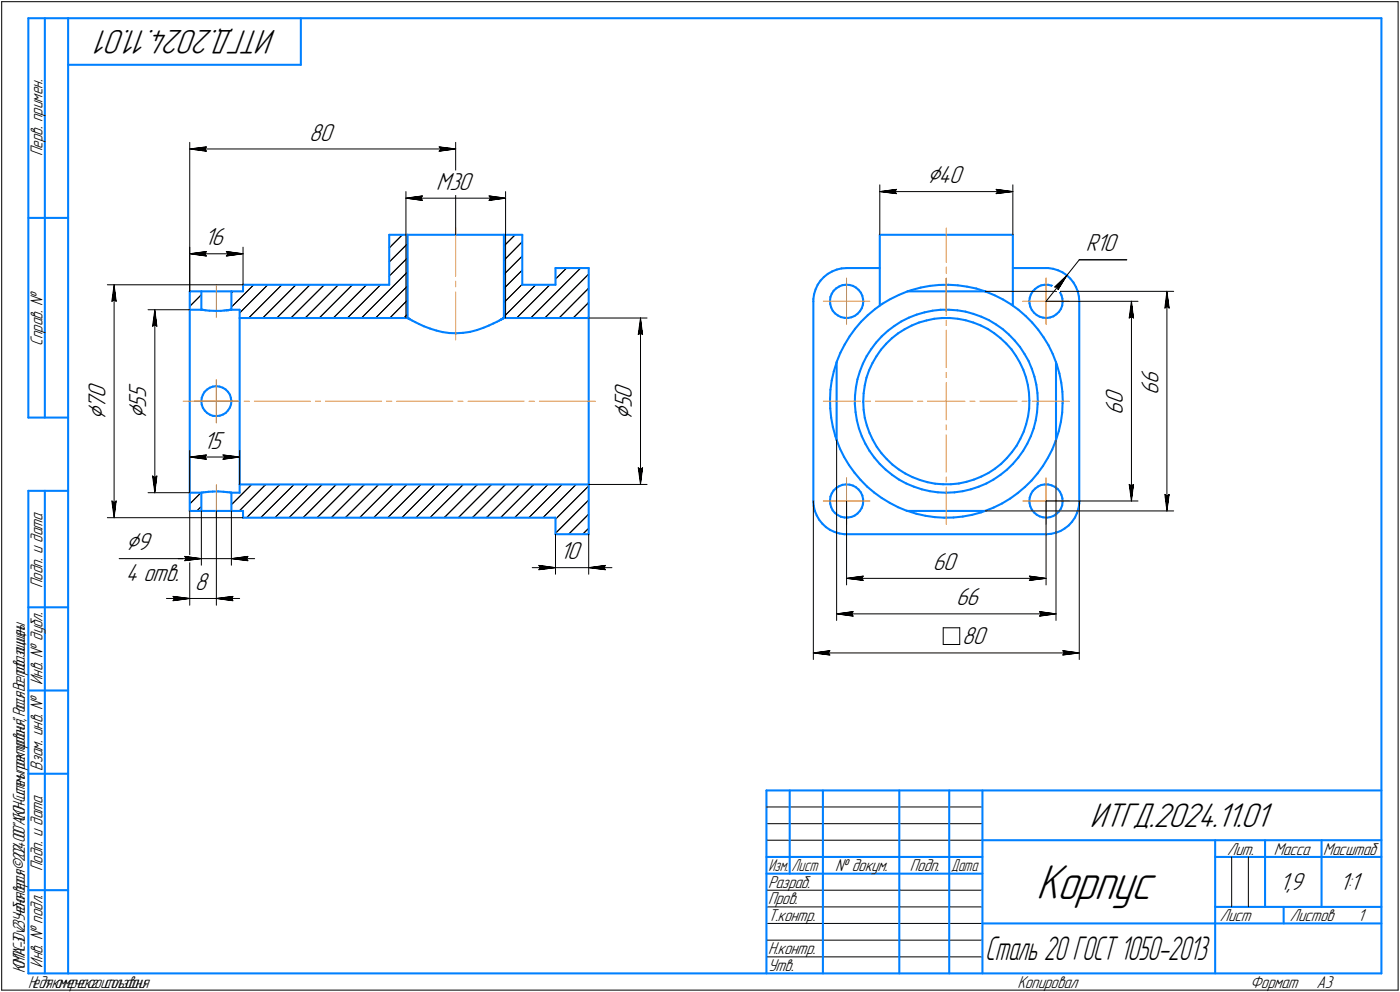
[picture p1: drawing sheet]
<svg xmlns="http://www.w3.org/2000/svg" width="421mm" height="298mm" viewBox="0 0 421 298" stroke-linecap="round" stroke-linejoin="round" font-family="sans-serif">
<defs><g id="words">
<text font-size="15.6" x="311.6" y="270.1">Корпус</text>
<g font-size="10.9">
<text x="83.2" y="9" transform="rotate(-180 83.2 9)">ИТГД.2024.11.01</text>
<text x="327.8" y="248.5">ИТГД.2024.11.01</text>
</g>
<text font-size="10.6" x="296.4" y="288.5">Сталь 20 ГОСТ 1050-2013</text>
<g font-size="8.5">
<text x="278.8" y="55">⌀40</text>
<text x="44" y="126" transform="rotate(-90 44 126)">⌀</text>
<text x="31.7" y="126.4" transform="rotate(-90 31.7 126.4)">⌀</text>
<text x="190.1" y="126.2" transform="rotate(-90 190.1 126.2)">⌀</text>
<text x="37.8" y="165.3">⌀9</text>
</g>
<g font-size="7.8">
<text x="93" y="42.2">80</text>
<text x="131.2" y="57">M3</text>
<text x="137.9" y="57">0</text>
<text x="61.5" y="73.7">16</text>
<text x="326.6" y="75.5">R10</text>
<text x="31.7" y="119.7" transform="rotate(-90 31.7 119.7)">0</text>
<text x="44" y="119.7" transform="rotate(-90 44 119.7)">5</text>
<text x="190.1" y="119.9" transform="rotate(-90 190.1 119.9)">0</text>
<text x="348.5" y="118.6" transform="rotate(-90 348.5 118.6)">6</text>
<text x="348.5" y="115.5" transform="rotate(-90 348.5 115.5)">6</text>
<text x="31.7" y="122.9" transform="rotate(-90 31.7 122.9)">7</text>
<text x="44" y="122.5" transform="rotate(-90 44 122.5)">5</text>
<text x="190.1" y="122.7" transform="rotate(-90 190.1 122.7)">5</text>
<text x="337.8" y="124.6" transform="rotate(-90 337.8 124.6)">6</text>
<text x="337.8" y="121.5" transform="rotate(-90 337.8 121.5)">0</text>
<text x="61.2" y="134.8">15</text>
<text x="168.5" y="168">10</text>
<text x="280.5" y="171.2">60</text>
<text x="37.8" y="174.5">4 отв.</text>
<text x="58.6" y="177.3">8</text>
<text x="287.5" y="181.9">66</text>
<text x="289.4" y="193.6">80</text>
<text x="384.9" y="267.5">1,9</text>
<text x="402.9" y="267.5">1:1</text>
</g>
<g font-size="5.5">
<text x="12.8" y="46.9" transform="rotate(-90 12.8 46.9)">Перв. примен.</text>
<text x="12.8" y="103.8" transform="rotate(-90 12.8 103.8)">Справ. №</text>
<text x="12.8" y="176.7" transform="rotate(-90 12.8 176.7)">Подп. и дата</text>
<text x="12.8" y="205.8" transform="rotate(-90 12.8 205.8)">Инв. № дубл.</text>
<text x="12.8" y="231.6" transform="rotate(-90 12.8 231.6)">Взам. инв. №</text>
<text x="369.1" y="256.8">Лит.</text>
<text x="383.1" y="256.8">Масса</text>
<text x="12.8" y="261.7" transform="rotate(-90 12.8 261.7)">Подп. и дата</text>
<text x="251.2" y="261.8">№ докум.</text>
<text x="273.6" y="261.8">Подп.</text>
<text x="231" y="266.8">Разраб.</text>
<text x="231" y="271.8">Пров.</text>
<text x="231" y="276.8">Т.контр.</text>
<text x="366.9" y="276.8">Лист</text>
<text x="387.9" y="276.8">Листов</text>
<text x="408.4" y="276.8">1</text>
<text x="231" y="286.8">Н.контр.</text>
<text x="12.8" y="290.8" transform="rotate(-90 12.8 290.8)">Инв. № подл.</text>
<text x="231" y="291.8">Утв.</text>
<text x="306" y="296.8">Копировал</text>
<text x="376" y="296.8">Формат</text>
<text x="396" y="296.8">A3</text>
</g>
<g font-size="5.4">
<text x="398" y="256.8">Масштаб</text>
<text x="231.1" y="261.8">Изм.</text>
<text x="238.1" y="261.8">Лист</text>
<text x="286.1" y="261.8">Дата</text>
<text x="7.5" y="292.5" transform="rotate(-90 7.5 292.5)">КОМПАС-3Dv23Учебнаяверсия©2024ООО&quot;АСКОН-Системыпроектирования&quot;,Россия.Всеправазащищены.</text>
<text x="8.5" y="296.7">Недлякоммерческогоиспользования</text>
</g>
</g></defs>
<g fill="none" stroke="#000" stroke-width=".3">
<path d="M.5 .5v297zM.5 .5h420zM420.5 .5v297zM57.1 42.8v44.7zM57.1 44.8l5-.7zM57.1 44.8l5 .6zM57.1 44.8h79.9zM61.6 44.8l.5 .6zM62.1 44.1l-.5 .7zM122.1 57.6v13zM122.1 59.5l5-.6zM122.1 59.5l5 .7z"/>
<path d="M122.1 59.5h30zM126.5 59.5l.6 .7zM127.1 58.9l-.6 .6zM132.1 45.4l4.9-.6zM132.1 44.1l.5 .7zM132.1 44.1l4.9 .7zM132.6 44.8l-.5 .6zM137 42.8v27.8zM147.1 58.9l.4 .6zM147.1 58.9l5 .6zM147.5 59.5l-.4 .7zM152.1 57.6v13z"/>
<path d="M264.6 55.5v15.1zM264.6 57.6l5-.7zM264.6 57.6l5 .6zM264.6 57.6h40zM269.1 57.6l.5 .6zM269.6 56.9l-.5 .7zM299.6 58.2l5-.6zM299.6 56.9l.5 .7zM299.6 56.9l5 .7zM300.1 57.6l-.5 .6zM304.6 55.5v15.1zM57.1 74.3v13.2z"/>
<path d="M57.1 76.3l5-.7zM57.1 76.3l5 .6zM57.1 76.3h16zM61.6 76.3l.5 .6zM62.1 75.6l-.5 .7zM68.1 76.9l5-.6zM68.1 75.6l.5 .7zM68.1 75.6l5 .7zM68.6 76.3l-.5 .6zM73.1 74.3v11.3zM117.1 78.7l5.5-5.5zM117.1 74.5l3.9-3.9z"/>
<path d="M122.1 70.6v25zM147.1 60.2l5-.7zM152.1 70.6v25zM154.9 70.6l-3.3 3.3zM157.1 72.6l-5.5 5.6zM324.6 78.1l-3.7 4.6zM324.6 78.1h14.3zM32.3 85.6h40.8zM33.6 90.5l.7-.5zM34.3 85.6l.6 4.9zM34.3 90l.6 .5zM34.3 85.6l-.7 4.9z"/>
<path d="M34.3 85.6v70zM44.5 93.1h12.6zM45.9 98l.7-.5zM46.6 93.1l.6 4.9zM46.6 97.5l.6 .5zM46.6 93.1l-.7 4.9zM46.6 93.1v55zM57.1 92.1l3.5-3.5zM57.1 87.8l.2-.3zM60.6 92.8l-.3 .3zM69.6 92.3l6.7-6.7zM70 87.5l-.4 .6z"/>
<path d="M72.1 94l8.4-8.4zM74.8 95.6l10-10zM79 95.6l10-10zM83.3 95.6l9.9-10zM87.5 95.6l10-10zM91.8 95.6l10-10zM96 95.6l10-10zM100.2 95.6l10-10zM104.5 95.6l10-10zM108.7 95.6l13.9-13.9zM112.9 95.6l9.7-9.7zM117.1 83l5.5-5.6z"/>
<path d="M122.6 94.4l-1.1 1.2zM122.6 90.1l-5.4 5.5zM151.6 95.2l9.5-9.6zM151.6 90.9l5.5-5.5zM151.6 86.7l5.5-5.5zM151.6 82.5l5.5-5.6zM155.4 95.6l10-10zM159.6 95.6l15-15.1zM163.9 95.6l13.2-13.2zM167.1 83.9l3.3-3.4zM172.4 95.6l4.7-4.7zM176.6 95.6l.5-.5z"/>
<path d="M177.1 86.6l-9 9zM177.1 95.6h17.5zM192.6 95.6l.7 4.9zM192.6 95.6l-.6 4.9zM192.6 95.6v50zM296.3 87.5h56.7zM314.6 90.5h27.7zM317.2 86.2h.9zM317.2 86.2l3.7-3.5zM318.1 86.2l.1 .8zM320.9 82.7l-2.7 4.3zM320.9 82.7l-6.3 7.8z"/>
<path d="M339.6 95.6l.7-.5zM340.3 90.5l.6 5.1zM340.3 95.1l.6 .5zM340.3 90.5l-.7 5.1zM340.3 90.5v60zM350.4 92.6l.6-.5zM351 87.5l.6 5.1zM351 92.1l.6 .5zM351 87.5l-.6 5.1zM351 87.5v66zM192 100.5l.6-.4zM192.6 100.1l.7 .4z"/>
<path d="M57.1 135.4v12.7zM57.1 137.3l5-.6zM57.1 137.3l5 .7zM57.1 137.3h15zM61.6 137.3l.5 .7zM62.1 136.7l-.5 .6zM67.1 138l5-.7zM67.1 136.7l.5 .6zM67.1 136.7l5 .6zM67.6 137.3l-.5 .7zM72.1 135.4v10.2zM251.6 132.2v54.2z"/>
<path d="M317.6 132.2v54.2zM32.3 155.6h40.8zM33.6 150.5l.7 5.1zM33.6 150.5l.7 .5zM34.3 151l.6-.5zM34.9 150.5l-.6 5.1zM44.5 148.1h12.6zM45.9 143l.7 5.1zM45.9 143l.7 .5zM46.6 143.5l.6-.5zM47.2 143l-.6 5.1zM57.1 151.4l3.4-3.3z"/>
<path d="M57.1 153.5v28.4zM59.2 153.5l1.4-1.3zM60.6 153.5v16.3zM65.1 153.5v28.4zM69.6 151.7l6.1-6.1zM69.6 153.5v16.3zM72 153.5l7.9-7.9zM74.2 155.6l10-10zM78.4 155.6l10-10zM82.7 155.6l10-10zM91.2 155.6l9.9-10zM95.4 155.6l10-10z"/>
<path d="M96.9 145.6l-10 10zM103.9 155.6l10-10zM108.1 155.6l10-10zM109.6 145.6l-10 10zM112.4 155.6l10-10zM116.6 155.6l10-10zM120.8 155.6l10-10zM125.1 155.6l10-10zM129.3 155.6l10.1-10zM133.6 155.6l10-10zM137.8 155.6l10-10zM142.1 155.6l10-10z"/>
<path d="M146.3 155.6l10-10zM150.5 155.6l10-10zM154.8 155.6l10-10zM159.1 155.6l10-10zM163.3 155.6l10-10zM167.1 156l10-10zM177.1 145.6h17.5zM192 140.5l.6 5.1zM192 140.5l.6 .6zM192.6 141.1l.7-.6zM193.3 140.5l-.7 5.1zM244.6 150.5v47.7z"/>
<path d="M254.6 150.5v25.3zM296.3 153.5h56.7zM314.6 150.5v25.3zM314.6 150.5h27.7zM324.6 150.5v47.7zM339.6 145.6l.7 4.9zM339.6 145.6l.7 .4zM340.3 146l.6-.4zM340.9 145.6l-.6 4.9zM350.4 148.6l.6 4.9zM350.4 148.6l.6 .5zM351 149.1l.6-.5z"/>
<path d="M351.6 148.6l-.6 4.9zM35.8 167.9h19.7zM50.1 179.8h7zM52 179.2l5.1 .6zM52 179.2l.5 .6zM52.5 179.8l-.5 .7zM53.6 167.9h7zM55.5 167.9h5.1zM55.5 167.2l5.1 .7zM55.5 167.2l.5 .7zM55.5 168.5l5.1-.6zM56 167.9l-.5 .6z"/>
<path d="M57.1 179.8h8zM60.6 167.9h9zM65.1 179.8l4.9 .7zM65.1 179.8l4.9-.6zM65.1 179.8h7zM69.6 167.9l5 .6zM69.6 167.9l5-.7zM69.6 167.9h7zM69.6 179.8l.4 .7zM70 179.2l-.4 .6zM74.1 167.9l.5 .6zM74.6 167.2l-.5 .7z"/>
<path d="M160.1 170.6h7zM162.1 169.9l5 .7zM162.1 169.9l.5 .7zM162.1 171.2l5-.6zM162.6 170.6l-.5 .6zM167.1 160.2l10-9.9zM167.1 160.5v12.1zM167.1 170.6h10zM171 160.5l6.1-6zM175.3 160.5l1.8-1.8zM177.1 160.5v12.1zM177.1 170.6l5 .6z"/>
<path d="M177.1 170.6l5-.7zM177.1 170.6h7zM181.6 170.6l.5 .6zM182.1 169.9l-.5 .7zM254.6 173.8l5-.7zM254.6 173.8l5 .6zM254.6 173.8h60zM259.1 173.8l.5 .6zM259.6 173.1l-.5 .7zM309.6 174.4l5-.6zM309.6 173.1l.5 .7zM309.6 173.1l5 .7z"/>
<path d="M310.1 173.8l-.5 .6zM52 180.5l5.1-.7zM244.6 196.2l5-.7zM244.6 196.2l5 .6zM244.6 196.2h80zM249.1 196.2l.5 .6zM249.6 195.5l-.5 .7zM251.6 184.5l5-.7zM251.6 184.5l5 .6zM251.6 184.5h66zM256.1 184.5l.5 .6zM256.6 183.8l-.5 .7z"/>
<path d="M283.7 188.6v5.1zM283.7 188.6h5zM283.7 193.7h5zM288.7 188.6v5.1zM312.6 185.1l5-.6zM312.6 183.8l.5 .7zM312.6 183.8l5 .7zM313.1 184.5l-.5 .6zM319.6 196.8l5-.6zM319.6 195.5l.5 .7zM319.6 195.5l5 .7zM320.1 196.2l-.5 .6z"/>
<path d="M230.5 247.5h65zM230.5 252.5h65zM230.5 242.5h65zM370.4 257.5v15zM375.5 257.5v15zM230.5 267.5h65zM230.5 272.5h65zM230.5 277.5h65zM.5 297.5h420zM230.5 282.5h65zM230.5 287.5h65z"/>
</g>
<g fill="none" stroke="#0080ff" stroke-width=".62">
<path d="M8.5 5.5v120zM8.5 5.5h12zM13.5 5.5v120zM20.5 5.5v287zM20.5 5.5h395zM20.5 19.5h70zM90.5 5.5v14zM415.5 5.5v287zM8.5 65.5h12zM117.1 70.6h5.5zM117.1 70.6v15zM122.6 70.6v25z"/>
<path d="M122.6 70.6h29zM151.6 70.6v25zM151.6 70.6h5.5zM157.1 70.6v15zM264.6 70.6h40zM264.6 70.6v21.2zM304.6 70.6v21.2zM57.1 93.1v55zM57.1 93.1h3.5zM57.1 87.5h3.5zM57.1 87.5v5.6zM60.6 87.5v5.6z"/>
<path d="M60.6 87.5h9zM60.6 93.1h.1M60.7 93.1h.1M60.8 93.1h.1M61 93.1h.1M61.1 93.1h.1M61.2 93.1h.1M61.3 93.1h.1M61.4 93.2h.1M61.4 93.2h.5zM61.9 93.2l1.1 .2zM63 93.4h1.8z"/>
<path d="M64.8 93.4h1.6zM66.4 93.4l1.1-.1zM67.5 93.3l.5-.1zM68 93.2h.2zM68.3 93.2h.1M68.3 93.2h.3zM68.7 93.2h.1M68.8 93.2h.1M68.9 93.1h.1M68.8 93.1h.1M69 93.1h.1M69.1 93.1h.1"/>
<path d="M69.2 93.1h.1M69.3 93.1h.1M69.4 93.1h.1M69.5 93.1h.1M69.6 93.1h.1M69.6 87.5h3.5zM69.6 93.1h2.5zM69.6 87.5v5.6zM72.1 95.6h50.5zM72.1 95.6v50zM72.1 93.1v2.5zM73.1 85.6h44z"/>
<path d="M73.1 85.6v1.9zM122.7 95.6h.1M122.8 95.6h.1M122.8 95.7h.1M122.9 95.7h.1M123 95.8h.1M123.1 95.8h.1M123.2 95.8h.1M123.2 95.9l.1 .1zM123.2 95.9h.1M123.3 96l.7 .4zM124 96.4l.9 .4z"/>
<path d="M124.9 96.8l1.1 .6zM126 97.4l1.5 .6zM127.5 98l1.8 .7zM129.3 98.7l2 .6zM131.3 99.3l1.9 .5zM133.2 99.8l2 .3zM141.3 99.7l2.2-.5zM143.5 99.2l1.9-.7zM145.4 98.5l1.6-.7zM147 97.8l1.4-.6zM148.4 97.2l1.1-.5zM149.5 96.7l.6-.3z"/>
<path d="M150.1 96.4l.3-.2zM150.4 96.2l.2-.1zM150.7 96.1h.1M150.7 96h.1M150.7 96h.2zM150.9 95.9h.1M151 95.8h.1M151.2 95.8h.1M151.1 95.8h.1M151.2 95.7h.1M151.3 95.7h.1M151.4 95.6h.1"/>
<path d="M151.5 95.6h.1M151.6 95.6h.1M151.6 95.6h25.5zM157.1 85.6h10zM167.1 80.5v5.1zM167.1 80.5h10zM177.1 95.6v50zM177.1 80.5v15.1zM244.6 90.5v60zM244.6 89.9v.6zM244.9 88.4l-.3 1.5zM245.3 86.9l-.4 1.5z"/>
<path d="M245.9 85.6l-.6 1.3zM246.8 84.3l-.9 1.3zM247.8 83.3l1.2-1zM247.8 83.3l-1 1zM249 82.3l1.3-.7zM249.7 90.3v1.1zM249.7 91.4l.3 1zM249.8 89.2l-.1 1.1zM250 92.4l.4 1zM250.2 88.3l-.4 .9zM250.3 81.6l1.4-.6zM250.4 93.4l.7 .7z"/>
<path d="M250.7 87.4l-.5 .9zM250.7 87.4l.8-.8zM251.1 94.1l.9 .7zM251.5 86.6l.9-.5zM251.7 81l1.4-.3zM252 94.8l.9 .5zM252.4 86.1l1-.4zM252.9 95.3l1.1 .2zM253.1 80.7l1.5-.2zM253.4 85.7l1.1-.1zM254 95.5l1 .1zM254.5 85.6h1z"/>
<path d="M254.6 80.5h10zM255 95.6l1.1-.3zM255.5 85.6l1 .3zM256.1 95.3l.9-.4zM256.5 85.9l.9 .5zM257 94.9l.9-.6zM257.2 98.8l-1.7 2.3zM257.4 86.4l.8 .7zM258.2 87.1l.7 .8zM258.6 93.5l-.7 .8zM258.9 87.9l.5 1zM259 96.7l2-2z"/>
<path d="M259 96.7l-1.8 2.1zM259.2 92.6l-.6 .9zM259.4 88.9l.2 1.1zM259.5 91.6l-.3 1zM259.6 90v.5zM259.6 90.5l-.1 1.1zM261 94.7l2.1-1.8zM263.1 92.9l2.3-1.6zM265.4 91.3l2.4-1.4zM267 99.4l2-1.5zM267.8 89.9l2.6-1.3zM269 97.9l2.1-1.3z"/>
<path d="M270.4 88.6l2.6-1.1zM271.1 96.6l2.3-1.2zM272.1 98.9l2.1-1.1zM273 87.5h23.3zM273 87.5l1.2-.3zM273.4 95.4l2.3-.9zM274.2 87.2l2.7-.8zM274.2 97.8l2.2-.9zM275.7 94.5l2.3-.6zM276.4 96.9l2.3-.6zM276.9 86.4l2.8-.5zM278 93.9l2.5-.5z"/>
<path d="M278.7 96.3l2.3-.5zM279.7 85.9l2.7-.3zM280.5 93.4l2.5-.3zM281 95.8l2.4-.2zM282.4 85.6h2.9zM283 93.1h2.4zM283.4 95.6h2.3zM285.3 85.6l2.8 .1zM285.4 93.1l2.5 .1zM285.7 95.6l2.4 .2zM287.9 93.2l2.5 .4zM288.1 85.7l2.8 .4z"/>
<path d="M288.1 95.8l2.4 .4zM290.4 93.6l2.4 .7zM290.5 96.2l2.2 .7zM290.9 86.1l2.7 .6zM292.7 96.9l2.2 .9zM292.8 94.3l2.3 .9zM293.6 86.7l2.7 .8zM294.9 97.8l2.2 1zM295.1 95.2l2.3 1zM296.3 87.5l.3 .2zM296.6 87.7l2.6 1zM297.1 98.8l1.9 1.3z"/>
<path d="M297.4 96.2l2.2 1.3zM299.2 88.7l2.4 1.3zM299.6 97.5l2 1.4zM301.6 98.9l1.8 1.6zM301.6 90l2.5 1.4zM304.1 91.4l2.2 1.7zM304.6 80.5h10zM306.3 93.1l2.2 1.8zM308.5 94.9l1.9 2zM309.6 90.5l.1 .7zM309.7 91.2l.2 1zM309.7 89.5l-.1 1z"/>
<path d="M309.9 92.2l.4 .9zM310 88.5l-.3 1zM310.3 93.1l.7 .9zM310.4 96.9l1.9 2.2zM310.6 87.5l-.6 1zM310.6 87.5l.7-.7zM311 94l.8 .7zM311.3 86.8l.9-.6zM311.8 94.7l.9 .5zM312.2 86.2l1-.5zM312.3 99.1l1.6 2.3zM312.7 95.2l1 .2z"/>
<path d="M313.2 85.7l1-.1zM313.7 95.4l1.1 .2zM314.2 85.6h1zM314.6 80.5h.7zM314.8 95.6l1.1-.2zM315.2 85.6l1.1 .3zM315.3 80.5l1.5 .3zM315.9 95.4l.9-.3zM316.3 85.9l1 .4zM316.8 80.8l1.4 .4zM316.8 95.1l.9-.7zM317.3 86.3l.8 .6z"/>
<path d="M317.7 94.4l.8-.7zM318.1 86.9l.7 .9zM318.2 81.2l1.4 .6zM318.8 87.8l.4 .9zM319.1 92.9l-.6 .8zM319.2 88.7l.3 1zM319.5 91.8l-.4 1.1zM319.5 89.7l.1 1.1zM319.6 90.8l-.1 1zM319.6 81.8l1.2 .9zM320.8 82.7l1.1 1zM321.9 83.7l1 1.2z"/>
<path d="M322.9 84.9l.7 1.3zM323.6 86.2l.6 1.4zM324.2 87.6l.3 1.5zM324.5 89.1l.1 1.4zM324.6 90.5v60zM60.7 119.5l-.1 1.1zM61 118.6l-.3 .9zM61.5 117.7l-.5 .9zM61.5 117.7l.8-.6zM62.3 117.1l.8-.6zM63.1 116.5l.9-.3zM64 116.2l1-.2z"/>
<path d="M65 116h.1M65.1 116l.9 .2zM66 116.2l1 .3zM67 116.5l.8 .5zM67.8 117l.8 .7zM68.6 117.7l.5 .9zM69.1 118.6l.3 .9zM69.4 119.5l.2 1.1zM135.2 100.1h2zM137.2 100.1l2-.1zM139.2 100l2.1-.3zM249.7 119.9v2.8z"/>
<path d="M249.8 117.1l-.1 2.8zM250.2 114.3l-.4 2.8zM250.8 111.6l-.6 2.7zM251.6 108.9l-.8 2.7zM251.6 108.9v23.3zM251.7 108.7l-.1 .2zM252.8 106l-1.1 2.7zM254.1 103.5l-1.3 2.5zM255.5 101.1l-1.4 2.4zM257.2 118.9l-.1 2.5zM257.4 116.4l-.2 2.5zM257.9 114l-.5 2.4z"/>
<path d="M258.6 111.6l-.7 2.4zM259.5 109.3l-.9 2.3zM259.8 118.2l-.2 2.4zM260.1 115.8l-.3 2.4zM260.6 113.5l-.5 2.3zM260.7 107l-1.2 2.3zM261.4 111.3l-.8 2.2zM262 104.9l-1.3 2.1zM262.4 109.1l-1 2.2zM263.5 103l-1.5 1.9zM263.6 107.1l-1.2 2zM265 105.1l-1.4 2z"/>
<path d="M265.2 101.1l1.8-1.7zM265.2 101.1l-1.7 1.9zM266.5 103.3l-1.5 1.8zM266.5 103.3l1.7-1.6zM268.2 101.7l1.9-1.5zM270.1 100.2l2-1.3zM299 100.1l1.9 1.5zM300.9 101.6l1.8 1.6zM302.7 103.2l1.5 1.8zM303.4 100.5l1.8 1.8zM304.2 105l1.4 2zM305.2 102.3l1.6 2z"/>
<path d="M305.6 107l1.2 2zM306.8 109l1 2.1zM306.8 104.3l1.3 2zM307.8 111.1l.8 2.3zM308.1 106.3l1.3 2.2zM308.6 113.4l.5 2.3zM309.1 115.7l.4 2.3zM309.4 108.5l.9 2.3zM309.5 118l.1 2.4zM310.3 110.8l.8 2.4zM311.1 113.2l.6 2.4zM311.7 115.6l.3 2.5z"/>
<path d="M312 118.1l.1 2.5zM313.9 101.4l1.5 2.3zM315.4 103.7l1.2 2.6zM316.6 106.3l1 2.6zM317.6 108.9l.2 .6zM317.6 108.9v23.3zM317.8 109.5l.8 2.7zM318.6 112.2l.6 2.8zM319.2 115l.3 2.7zM319.5 117.7l.1 2.9zM8.5 125.5h12zM60.6 120.6l.1 1z"/>
<path d="M60.7 121.6l.3 .9zM61 122.5l.6 .9zM61.6 123.4l.7 .7zM62.3 124.1l.9 .5zM63.2 124.6l.9 .4zM64.1 125h1zM65.1 125l1-.1zM66.1 124.9l1-.3zM67.1 124.6l.8-.5zM68.6 123.3l-.7 .8zM69.1 122.5l-.5 .8zM69.5 121.5l-.4 1z"/>
<path d="M69.6 120.6l-.1 .9zM249.7 122.7l.3 2.8zM250 125.5l.5 2.8zM250.5 128.3l.7 2.7zM251.2 131l.4 1.2zM251.6 132.2l1 2.6zM252.6 134.8l1.3 2.5zM253.9 137.3l1.5 2.5zM255.4 139.8l1.6 2.2zM257.1 121.4l.2 2.4zM257.3 123.8l.4 2.5zM257.7 126.3l.6 2.4z"/>
<path d="M258.3 128.7l.9 2.4zM259.2 131.1l1.1 2.2zM259.6 120.8l.2 2.4zM259.6 120.6v.2zM259.8 123.2l.3 2.3zM260.1 125.5l.6 2.3zM260.3 133.3l1.2 2.2zM260.7 127.8l.8 2.2zM261.5 130l1 2.2zM261.5 135.5l1.5 2zM262.5 132.2l1.2 2.1zM263 137.5l1.6 1.9z"/>
<path d="M263.7 134.3l1.4 1.9zM264.6 139.4l1.8 1.7zM265.1 136.2l1.6 1.8zM266.7 138l1.7 1.6zM268.4 139.6l1.9 1.5zM302.8 137.7l-1.7 1.7zM304.3 135.9l-1.5 1.8zM305.8 133.9l-1.5 2zM306.3 137.5l-1.7 1.9zM306.9 131.9l-1.1 2zM307.7 135.5l-1.4 2zM307.9 129.7l-1 2.2z"/>
<path d="M308.6 127.5l-.7 2.2zM309 133.3l-1.3 2.2zM309.2 125.1l-.6 2.4zM309.5 122.8l-.3 2.3zM309.6 120.4l-.1 2.4zM310 131.1l-1 2.2zM310.9 128.7l-.9 2.4zM311.5 126.3l-.6 2.4zM311.9 123.9l-.4 2.4zM312.1 121.4l-.2 2.5zM312.1 120.6v.8zM313.7 140l-1.6 2.2z"/>
<path d="M315.2 137.6l-1.5 2.4zM316.5 135.1l-1.3 2.5zM317.5 132.5l-1 2.6zM317.6 132.2l-.1 .3zM318.5 129.5l-.9 2.7zM319.1 126.8l-.6 2.7zM319.5 124l-.4 2.8zM319.6 121.2l-.1 2.8zM319.6 120.6v.6zM8.5 147.5v145zM8.5 147.5h12zM13.5 147.5v145z"/>
<path d="M57.1 148.1h3.5zM57.1 153.5h3.5zM57.1 148.1v5.4zM60.6 148.1v5.4zM60.6 153.5h9zM60.6 148.1l.2-.1zM60.8 148l.4-.1zM61.2 147.9h.7zM61.9 147.9l.9-.1zM62.8 147.8l1.2-.1zM64 147.7h1.6zM65.6 147.7l1.6 .1z"/>
<path d="M67.2 147.8l1.1 .1zM68.3 147.9h.7zM69 147.9l.4 .1zM69.4 148l.1 .1zM69.5 148.1h.1M69.6 153.5h3.5zM69.6 148.1h2.5zM69.6 148.1v5.4zM72.1 145.6v2.5zM72.1 145.6h105zM73.1 155.6h94zM73.1 153.5v2.1z"/>
<path d="M167.1 155.6v4.9zM177.1 145.6v14.9zM244.6 150.5l.1 1.6zM244.7 152.1l.4 1.4zM245.1 153.5l.5 1.4zM245.6 154.9l.8 1.3zM246.4 156.2l.9 1.2zM247.3 157.4l1.1 1zM248.4 158.4l1.3 .8zM249.7 150.3v1.1zM249.7 159.2l1.3 .7zM249.7 151.4l.3 1z"/>
<path d="M249.8 149.2l-.1 1.1zM250 152.4l.4 1zM250.2 148.3l-.4 .9zM250.4 153.4l.7 .7zM250.7 147.4l-.5 .9zM250.7 147.4l.8-.8zM251 159.9l1.5 .4zM251.1 154.1l.9 .7zM251.5 146.6l.9-.5zM252 154.8l.9 .5zM252.4 146.1l1-.4zM252.9 155.3l1.1 .2z"/>
<path d="M253.4 145.7l1.1-.1zM254 155.5h1zM254.5 145.6h1zM255 155.5l1.1-.2zM255.5 145.6l1 .3zM256.1 155.3l.9-.4zM256.5 145.9l.9 .5zM257 142l1.8 2.2zM257 154.9l.9-.6zM257.4 146.4l.8 .7zM258.2 147.1l.7 .8zM258.6 153.5l-.7 .8z"/>
<path d="M258.8 144.2l2 2zM258.9 147.9l.5 1zM259.2 152.6l-.6 .9zM259.4 148.9l.2 1.1zM259.5 151.6l-.3 1zM259.6 150v.5zM259.6 150.5l-.1 1.1zM260.8 146.2l2.1 1.8zM262.9 148l2.3 1.6zM265.2 149.6l2.4 1.5zM266.4 141.1l1.9 1.6zM267.6 151.1l2.5 1.3z"/>
<path d="M268.3 142.7l2.1 1.4zM270.1 152.4l2.6 1.1zM270.3 141.1l2 1.2zM270.4 144.1l2.2 1.2zM272.3 142.3l2.1 1.1zM272.6 145.3l2.3 .9zM272.7 153.5h.3zM273 153.5h23.3zM273 153.5l2.6 .9zM274.4 143.4l2.2 .8zM274.9 146.2l2.4 .8zM275.6 154.4l2.8 .6z"/>
<path d="M276.6 144.2l2.3 .7zM277.3 147l2.4 .6zM278.4 155l2.7 .4zM278.9 144.9l2.4 .4zM279.7 147.6l2.4 .3zM281.1 155.4l2.9 .2zM281.3 145.3l2.3 .2zM282.1 147.9l2.5 .2zM283.6 145.5h2.4zM284 155.6l2.8-.1zM284.6 148.1l2.5-.2zM286 145.5l2.4-.2z"/>
<path d="M286.8 155.5l2.8-.3zM287.1 147.9l2.5-.3zM288.4 145.3l2.3-.5zM289.6 155.2l2.7-.5zM289.6 147.6l2.4-.6zM290.7 144.8l2.2-.7zM292 147l2.4-.8zM292.3 154.7l2.7-.7zM292.9 144.1l2.2-.9zM294.4 146.2l2.3-.9zM295 154l1.3-.5zM295.1 143.2l2.2-1.1z"/>
<path d="M296.3 153.5l2.6-1zM296.7 145.3l2.1-1.2zM297.3 142.1l2-1.3zM298.8 144.1l2.1-1.4zM298.9 152.5l2.5-1.2zM299.3 140.8l1.8-1.4zM300.9 142.7l1.9-1.5zM301.4 151.3l2.4-1.5zM302.8 141.2l1.8-1.8zM303.8 149.8l2.3-1.6zM306.1 148.2l2.1-1.8zM308.2 146.4l2.1-2z"/>
<path d="M309.6 150.5l.1 .7zM309.7 151.2l.2 1zM309.7 149.5l-.1 1zM309.9 152.2l.4 .9zM310 148.5l-.3 1zM310.3 153.1l.7 .9zM310.6 147.5l-.6 1zM310.6 147.5l.7-.7zM311 154l.8 .7zM311.3 146.8l.9-.6zM311.8 154.7l.9 .5zM312.1 142.2l-1.8 2.2z"/>
<path d="M312.2 146.2l1-.5zM312.7 155.2l1 .2zM313.2 145.7l1-.1zM313.7 155.4l1.1 .2zM314.2 145.6h1zM314.8 155.6l1.1-.2zM315.2 145.6l1.1 .3zM315.9 155.4l.9-.3zM316.3 145.9l1 .4zM316.8 155.1l.9-.7zM317.3 146.3l.8 .6zM317.7 154.4l.8-.7z"/>
<path d="M318.1 146.9l.7 .9zM318.8 147.8l.4 .9zM319 159.6l1.3-.8zM319.1 152.9l-.6 .8zM319.2 148.7l.3 1zM319.5 151.8l-.4 1.1zM319.5 149.7l.1 1.1zM319.6 150.8l-.1 1zM320.3 158.8l1.2-.9zM322.5 156.7l-1 1.2zM323.3 155.5l-.8 1.2zM323.9 154.1l-.6 1.4z"/>
<path d="M324.4 152.7l-.5 1.4zM324.6 151.2l-.2 1.5zM324.6 150.5v.7zM167.1 160.5h10zM252.5 160.3l1.4 .2zM253.9 160.5h.7zM254.6 160.5h60zM314.6 160.5l1.5-.1zM316.1 160.4l1.5-.3zM317.6 160.1l1.4-.5zM8.5 182.5h12zM8.5 207.5h12z"/>
<path d="M8.5 232.5h12zM230.5 237.5h185zM230.5 237.5v55zM237.5 237.5v25zM247.5 237.5v55zM270.5 237.5v55zM285.5 237.5v55zM295.5 237.5v55zM230.5 257.5h65zM295.5 252.5h120zM365.5 252.5v40zM365.5 257.5h15z"/>
<path d="M380.5 252.5v20zM380.5 257.5h35zM397.5 252.5v20zM8.5 267.5h12zM230.5 262.5h65zM295.5 277.5h70zM365.5 277.5h50zM365.5 272.5h50zM386.1 272.5v5zM8.5 292.5h12zM20.5 292.5h395z"/>
</g>
<g fill="none" stroke="#ff8000" stroke-width=".3">
<path d="M137 68.5v14.5zM284.6 68.5v10.3zM65.1 85.6v9.8zM137 87.7v14.5zM137 84.5v1.7zM247.6 90.5h7zM254.6 90.5h7zM254.6 90.5v7zM254.6 83.5v7zM284.6 83.6v10.2zM284.6 80.3v1.8zM284.6 83.5v11.3z"/>
<path d="M284.6 96.2v1.6zM284.6 99.2v11.3zM307.6 90.5h7zM314.6 90.5h7zM314.6 90.5v7zM314.6 83.5v7zM65.1 114.1v6.5zM284.6 111.9v1.6zM284.6 115v5.6zM55.1 120.6h16.8zM58.6 120.6h6.5zM65.1 120.6h6.5z"/>
<path d="M65.1 120.6v6.5zM73.4 120.6h1.6zM76.5 120.6h16.9zM94.9 120.6h1.5zM97.9 120.6h16.9zM116.3 120.6h1.6zM119.3 120.6h16.9zM137.7 120.6h1.5zM140.8 120.6h16.8zM159.1 120.6h1.6zM162.2 120.6h16.8zM247.6 120.6h11.2z"/>
<path d="M260.3 120.6h1.5zM263.3 120.6h11.2zM276 120.6h1.5zM279 120.6h5.6zM284.6 120.6h5.6zM284.6 130.7v11.1zM284.6 127.7v1.4zM284.6 120.6v5.6zM291.7 120.6h1.5zM294.7 120.6h11.2zM307.4 120.6h1.5zM310.4 120.6h11.2z"/>
<path d="M65.1 145.7v9.9zM247.6 150.5h7zM254.6 150.5h7zM254.6 150.5v7zM254.6 143.5v7zM284.6 146.4v11.1zM284.6 143.4v1.4zM307.6 150.5h7zM314.6 150.5h7zM314.6 150.5v7zM314.6 143.5v7z"/>
</g>
<g fill="#fff" stroke="#fff" stroke-width=".3">
<path d="M184.3 114.9h7.3zM184.3 115h7.3zM184.3 115h7.3zM184.3 115.1h7.3zM184.3 115.1h7.3zM184.3 115.2h7.3zM184.3 115.3h7.3zM184.3 115.3h7.3zM184.3 115.4h7.3zM184.3 115.4h7.3zM184.3 115.5h7.3zM184.3 115.5h7.3zM184.3 115.6h7.3zM184.3 115.7h7.3zM184.3 115.7h7.3zM184.3 115.8h7.3zM184.3 115.8h7.3zM184.3 115.9h7.3zM184.3 115.9h7.3zM184.3 116h7.3zM184.3 116h7.3zM184.3 116.1h7.3zM184.3 116.2h7.3zM184.3 116.2h7.3zM184.3 116.3h7.3zM184.3 116.3h7.3zM184.3 116.4h7.3zM184.3 116.4h7.3zM184.3 116.5h7.3zM184.3 116.6h7.3zM184.3 116.6h7.3zM184.3 116.7h7.3zM184.3 116.7h7.3zM184.3 116.8h7.3zM184.3 116.8h7.3zM184.3 116.9h7.3zM184.3 117h7.3zM184.3 117h7.3zM184.3 117.1h7.3zM184.3 117.1h7.3zM184.3 117.2h7.3zM184.3 117.2h7.3zM184.3 117.3h7.3zM184.3 117.3h7.3zM184.3 117.4h7.3zM184.3 117.5h7.3zM184.3 117.5h7.3zM184.3 117.6h7.3zM184.3 117.6h7.3zM184.3 117.7h7.3zM184.3 117.7h7.3zM184.3 117.8h7.3zM184.3 117.9h7.3zM184.3 117.9h7.3zM184.3 118h7.3zM184.3 118h7.3zM184.3 118.1h7.3zM184.3 118.1h7.3zM184.3 118.2h7.3zM184.3 118.3h7.3zM184.3 118.3h7.3zM184.3 118.4h7.3zM184.3 118.4h7.3zM184.3 118.5h7.3zM184.3 118.5h7.3zM184.3 118.6h7.3zM184.3 118.6h7.3zM184.3 118.7h7.3zM184.3 118.8h7.3zM184.3 118.8h7.3zM184.3 118.9h7.3zM184.3 118.9h7.3zM184.3 119h7.3zM184.3 119h7.3zM184.3 119.1h7.3zM184.3 119.2h7.3zM184.3 119.2h7.3zM184.3 119.3h7.3zM184.3 119.3h7.3zM184.3 119.4h7.3zM184.3 119.4h7.3zM184.3 119.5h7.3zM184.3 119.5h7.3zM184.3 119.6h7.3zM184.3 119.7h7.3zM184.3 119.7h7.3zM184.3 119.8h7.3zM184.3 119.8h7.3zM184.3 119.9h7.3zM184.3 119.9h7.3zM184.3 120h7.3zM184.3 120.1h7.3zM184.3 120.1h7.3zM184.3 120.2h7.3zM184.3 120.2h7.3zM184.3 120.3h7.3zM184.3 120.3h7.3zM184.3 120.4h7.3zM184.3 120.5h7.3zM184.3 120.5h7.3zM184.3 120.6h7.3zM184.3 120.6h7.3zM184.3 120.7h7.3zM184.3 120.7h7.3zM184.3 120.8h7.3zM184.3 120.8h7.3zM184.3 120.9h7.3zM184.3 121h7.3zM184.3 121h7.3zM184.3 121.1h7.3zM184.3 121.1h7.3zM184.3 121.2h7.3zM184.3 121.2h7.3zM184.3 121.3h7.3zM184.3 121.4h7.3zM184.3 121.4h7.3zM184.3 121.5h7.3zM184.3 121.5h7.3zM184.3 121.6h7.3zM184.3 121.6h7.3zM184.3 121.7h7.3zM184.3 121.8h7.3zM184.3 121.8h7.3zM184.3 121.9h7.3zM184.3 121.9h7.3zM184.3 122h7.3zM184.3 122h7.3zM184.3 122.1h7.3zM184.3 122.1h7.3zM184.3 122.2h7.3zM184.3 122.3h7.3zM184.3 122.3h7.3zM184.3 122.4h7.3zM184.3 122.4h7.3zM184.3 122.5h7.3zM184.3 122.5h7.3zM184.3 122.6h7.3zM184.3 122.7h7.3zM184.3 122.7h7.3zM184.3 122.8h7.3zM184.3 122.8h7.3zM184.3 122.9h7.3zM184.3 122.9h7.3zM184.3 123h7.3zM184.3 123h7.3zM184.3 123.1h7.3zM184.3 123.2h7.3zM184.3 123.2h7.3zM184.3 123.3h7.3zM184.3 123.3h7.3zM184.3 123.4h7.3zM184.3 123.4h7.3zM184.3 123.5h7.3zM184.3 123.6h7.3zM184.3 123.6h7.3zM184.3 123.7h7.3zM184.3 123.7h7.3zM184.3 123.8h7.3zM184.3 123.8h7.3zM184.3 123.9h7.3zM184.3 124h7.3zM184.3 124h7.3zM184.3 124.1h7.3zM184.3 124.1h7.3zM184.3 124.2h7.3zM184.3 124.2h7.3zM184.3 124.3h7.3zM184.3 124.3h7.3zM184.3 124.4h7.3zM184.3 124.5h7.3zM184.3 124.5h7.3zM184.3 124.6h7.3zM184.3 124.6h7.3zM184.3 124.7h7.3zM184.3 124.7h7.3zM184.3 124.8h7.3zM184.3 124.9h7.3zM184.3 124.9h7.3zM184.3 125h7.3zM184.3 125h7.3zM184.3 125.1h7.3zM184.3 125.1h7.3zM184.3 125.2h7.3zM184.3 125.3h7.3zM184.3 125.3h7.3zM184.3 125.4h7.3zM184.3 125.4h7.3zM184.3 125.5h7.3zM184.3 125.5h7.3zM184.3 125.6h7.3zM184.3 125.6h7.3zM184.3 125.7h7.3zM184.3 125.8h7.3zM184.3 125.8h7.3zM184.3 125.9h7.3zM184.3 125.9h7.3zM184.3 126h7.3zM184.3 126h7.3zM184.3 126.1h7.3z"/>
<path d="M192.6 95.7h.2zM192.6 95.8h.2zM192.5 95.8h.3zM192.5 95.9h.3zM192.5 96h.3zM192.5 96h.4zM192.4 96.1h.5zM192.4 96.1h.5zM192.4 96.2h.5zM192.4 96.2h.6zM192.4 96.3h.6zM192.3 96.4h.7zM192.3 96.4h.7zM192.2 96.5h.8zM192.2 96.5h.9zM192.2 96.6h.9zM192.2 96.6h.9zM192.1 96.7h1.1zM192.1 96.7h1.1zM192.1 96.8h1.1zM192.1 96.9h1.1zM192.1 96.9h1.2zM192 97h1.3zM192 97h1.3zM192 97.1h1.3zM192 97.1h1.3zM191.9 97.2h1.5zM191.9 97.3h1.5zM191.9 97.3h1.5zM191.9 97.4h1.5zM191.9 97.4h1.5zM191.9 97.5h1.5zM191.9 97.5h1.5zM191.9 97.6h1.5zM191.9 97.6h1.5zM191.9 97.7h1.5zM191.9 97.8h1.5zM191.8 97.8h1.7zM191.8 97.9h1.7zM191.8 97.9h1.7zM191.8 98h1.7zM191.8 98h1.7zM191.8 98.1h1.7zM191.8 98.2h1.7zM191.8 98.2h1.7zM191.7 98.3h1.8zM191.7 98.3h1.8zM191.7 98.4h1.8zM191.7 98.4h1.8zM191.7 98.5h1.8zM191.7 98.6h1.8zM191.7 98.6h1.8zM191.7 98.7h1.8zM191.7 98.7h1.9zM191.7 98.8h1.9zM191.7 98.8h1.9zM191.7 98.9h1.9zM191.7 98.9h1.9zM191.7 99h1.9zM191.7 99.1h1.9zM191.7 99.1h1.9zM191.6 99.2h2zM191.6 99.2h2.1zM191.6 99.3h2.1zM191.6 99.3h2.1zM191.6 99.4h2.1zM191.6 99.5h2.1zM191.6 99.5h2.1zM191.6 99.6h2.1zM191.6 99.6h2.1zM191.6 99.7h2.1zM191.6 99.7h2.1zM191.6 99.8h2.1zM191.6 99.9h2.1zM191.6 99.9h2.1zM191.6 100h2.1zM191.6 100h2.1zM191.6 100.1h2.1zM191.5 100.1h2.3zM191.5 100.2h2.3zM191.5 100.2h2.3zM191.5 100.3h2.3zM191.5 100.4h2.3zM191.5 100.4h2.3zM191.5 100.5h2.3zM191.5 100.5h2.3zM191.5 100.6h2.3zM191.5 100.6h2.3zM191.5 100.7h2.3zM191.5 100.8h2.3zM191.5 100.8h2.3zM191.5 100.9h2.3zM191.5 100.9h2.3zM191.5 101h2.3z"/>
<path d="M191.4 140h2.4zM191.5 140.1h2.3zM191.5 140.2h2.3zM191.5 140.2h2.3zM191.5 140.3h2.3zM191.5 140.3h2.3zM191.5 140.4h2.3zM191.5 140.4h2.3zM191.5 140.5h2.3zM191.5 140.5h2.3zM191.5 140.6h2.3zM191.5 140.7h2.3zM191.5 140.7h2.3zM191.5 140.8h2.3zM191.5 140.8h2.3zM191.5 140.9h2.3zM191.5 140.9h2.3zM191.6 141h2.1zM191.6 141.1h2.1zM191.6 141.1h2.1zM191.6 141.2h2.1zM191.6 141.2h2.1zM191.6 141.3h2.1zM191.6 141.3h2.1zM191.6 141.4h2.1zM191.6 141.4h2.1zM191.6 141.5h2.1zM191.6 141.6h2.1zM191.6 141.6h2.1zM191.6 141.7h2.1zM191.6 141.7h2.1zM191.6 141.8h2.1zM191.6 141.8h2.1zM191.6 141.9h2zM191.7 142h1.9zM191.7 142h1.9zM191.7 142.1h1.9zM191.7 142.1h1.9zM191.7 142.2h1.9zM191.7 142.2h1.9zM191.7 142.3h1.9zM191.7 142.4h1.9zM191.7 142.4h1.8zM191.7 142.5h1.8zM191.7 142.5h1.8zM191.7 142.6h1.8zM191.7 142.6h1.8zM191.7 142.7h1.8zM191.7 142.7h1.8zM191.7 142.8h1.8zM191.8 142.9h1.7zM191.8 142.9h1.7zM191.8 143h1.7zM191.8 143h1.7zM191.8 143.1h1.7zM191.8 143.1h1.7zM191.8 143.2h1.7zM191.8 143.3h1.7zM191.9 143.3h1.5zM191.9 143.4h1.5zM191.9 143.4h1.5zM191.9 143.5h1.5zM191.9 143.5h1.5zM191.9 143.6h1.5zM191.9 143.7h1.5zM191.9 143.7h1.5zM191.9 143.8h1.5zM191.9 143.8h1.5zM191.9 143.9h1.5zM192 143.9h1.3zM192 144h1.3zM192 144h1.3zM192 144.1h1.3zM192.1 144.2h1.2zM192.1 144.2h1.1zM192.1 144.3h1.1zM192.1 144.3h1.1zM192.1 144.4h1.1zM192.2 144.4h1zM192.2 144.5h.9zM192.2 144.6h.9zM192.2 144.6h.8zM192.2 144.7h.8zM192.3 144.7h.7zM192.3 144.8h.7zM192.4 144.8h.6zM192.4 144.9h.5zM192.4 144.9h.5zM192.4 145h.5zM192.5 145.1h.4zM192.5 145.1h.4zM192.5 145.2h.3zM192.5 145.2h.3zM192.5 145.3h.3zM192.6 145.3h.2zM192.6 145.4h.2z"/>
<path d="M26 114.8h7.3zM26 114.8h7.3zM26 114.9h7.3zM26 114.9h7.3zM26 115h7.3zM26 115h7.3zM26 115.1h7.3zM26 115.1h7.3zM26 115.2h7.3zM26 115.3h7.3zM26 115.3h7.3zM26 115.4h7.3zM26 115.4h7.3zM26 115.5h7.3zM26 115.5h7.3zM26 115.6h7.3zM26 115.7h7.3zM26 115.7h7.3zM26 115.8h7.3zM26 115.8h7.3zM26 115.9h7.3zM26 115.9h7.3zM26 116h7.3zM26 116h7.3zM26 116.1h7.3zM26 116.2h7.3zM26 116.2h7.3zM26 116.3h7.3zM26 116.3h7.3zM26 116.4h7.3zM26 116.4h7.3zM26 116.5h7.3zM26 116.6h7.3zM26 116.6h7.3zM26 116.7h7.3zM26 116.7h7.3zM26 116.8h7.3zM26 116.8h7.3zM26 116.9h7.3zM26 117h7.3zM26 117h7.3zM26 117.1h7.3zM26 117.1h7.3zM26 117.2h7.3zM26 117.2h7.3zM26 117.3h7.3zM26 117.3h7.3zM26 117.4h7.3zM26 117.5h7.3zM26 117.5h7.3zM26 117.6h7.3zM26 117.6h7.3zM26 117.7h7.3zM26 117.7h7.3zM26 117.8h7.3zM26 117.9h7.3zM26 117.9h7.3zM26 118h7.3zM26 118h7.3zM26 118.1h7.3zM26 118.1h7.3zM26 118.2h7.3zM26 118.3h7.3zM26 118.3h7.3zM26 118.4h7.3zM26 118.4h7.3zM26 118.5h7.3zM26 118.5h7.3zM26 118.6h7.3zM26 118.6h7.3zM26 118.7h7.3zM26 118.8h7.3zM26 118.8h7.3zM26 118.9h7.3zM26 118.9h7.3zM26 119h7.3zM26 119h7.3zM26 119.1h7.3zM26 119.2h7.3zM26 119.2h7.3zM26 119.3h7.3zM26 119.3h7.3zM26 119.4h7.3zM26 119.4h7.3zM26 119.5h7.3zM26 119.5h7.3zM26 119.6h7.3zM26 119.7h7.3zM26 119.7h7.3zM26 119.8h7.3zM26 119.8h7.3zM26 119.9h7.3zM26 119.9h7.3zM26 120h7.3zM26 120.1h7.3zM26 120.1h7.3zM26 120.2h7.3zM26 120.2h7.3zM26 120.3h7.3zM26 120.3h7.3zM26 120.4h7.3zM26 120.5h7.3zM26 120.5h7.3zM26 120.6h7.3zM26 120.6h7.3zM26 120.7h7.3zM26 120.7h7.3zM26 120.8h7.3zM26 120.8h7.3zM26 120.9h7.3zM26 121h7.3zM26 121h7.3zM26 121.1h7.3zM26 121.1h7.3zM26 121.2h7.3zM26 121.2h7.3zM26 121.3h7.3zM26 121.4h7.3zM26 121.4h7.3zM26 121.5h7.3zM26 121.5h7.3zM26 121.6h7.3zM26 121.6h7.3zM26 121.7h7.3zM26 121.8h7.3zM26 121.8h7.3zM26 121.9h7.3zM26 121.9h7.3zM26 122h7.3zM26 122h7.3zM26 122.1h7.3zM26 122.1h7.3zM26 122.2h7.3zM26 122.3h7.3zM26 122.3h7.3zM26 122.4h7.3zM26 122.4h7.3zM26 122.5h7.3zM26 122.5h7.3zM26 122.6h7.3zM26 122.7h7.3zM26 122.7h7.3zM26 122.8h7.3zM26 122.8h7.3zM26 122.9h7.3zM26 122.9h7.3zM26 123h7.3zM26 123h7.3zM26 123.1h7.3zM26 123.2h7.3zM26 123.2h7.3zM26 123.3h7.3zM26 123.3h7.3zM26 123.4h7.3zM26 123.4h7.3zM26 123.5h7.3zM26 123.6h7.3zM26 123.6h7.3zM26 123.7h7.3zM26 123.7h7.3zM26 123.8h7.3zM26 123.8h7.3zM26 123.9h7.3zM26 124h7.3zM26 124h7.3zM26 124.1h7.3zM26 124.1h7.3zM26 124.2h7.3zM26 124.2h7.3zM26 124.3h7.3zM26 124.3h7.3zM26 124.4h7.3zM26 124.5h7.3zM26 124.5h7.3zM26 124.6h7.3zM26 124.6h7.3zM26 124.7h7.3zM26 124.7h7.3zM26 124.8h7.3zM26 124.9h7.3zM26 124.9h7.3zM26 125h7.3zM26 125h7.3zM26 125.1h7.3zM26 125.1h7.3zM26 125.2h7.3zM26 125.3h7.3zM26 125.3h7.3zM26 125.4h7.3zM26 125.4h7.3zM26 125.5h7.3zM26 125.5h7.3zM26 125.6h7.3zM26 125.6h7.3zM26 125.7h7.3zM26 125.8h7.3zM26 125.8h7.3zM26 125.9h7.3zM26 125.9h7.3zM26 126h7.3zM26 126h7.3zM26 126.1h7.3zM26 126.2h7.3zM26 126.2h7.3zM26 126.3h7.3zM26 126.3h7.3z"/>
<path d="M34.3 85.7h.1zM34.3 85.8h.1zM34.2 85.9h.3zM34.2 85.9h.3zM34.1 86h.4zM34.1 86h.4zM34.1 86.1h.4zM34.1 86.1h.5zM34.1 86.2h.5zM34 86.2h.7zM34 86.3h.7zM34 86.4h.7zM34 86.4h.7zM33.9 86.5h.8zM33.9 86.5h.9zM33.9 86.6h.9zM33.9 86.6h.9zM33.8 86.7h1zM33.8 86.8h1zM33.8 86.8h1.1zM33.8 86.9h1.1zM33.8 86.9h1.1zM33.7 87h1.2zM33.7 87h1.2zM33.6 87.1h1.4zM33.6 87.2h1.4zM33.6 87.2h1.5zM33.6 87.3h1.5zM33.5 87.3h1.6zM33.5 87.4h1.6zM33.5 87.4h1.6zM33.5 87.5h1.6zM33.5 87.5h1.6zM33.5 87.6h1.6zM33.5 87.7h1.6zM33.5 87.7h1.6zM33.5 87.8h1.6zM33.5 87.8h1.7zM33.5 87.9h1.7zM33.5 87.9h1.7zM33.5 88h1.7zM33.5 88.1h1.7zM33.5 88.1h1.7zM33.5 88.2h1.7zM33.5 88.2h1.7zM33.4 88.3h1.8zM33.4 88.3h1.8zM33.4 88.4h1.8zM33.4 88.4h1.8zM33.4 88.5h1.8zM33.4 88.6h1.8zM33.4 88.6h1.8zM33.4 88.7h1.8zM33.4 88.7h1.9zM33.4 88.8h1.9zM33.4 88.8h1.9zM33.4 88.9h1.9zM33.4 89h1.9zM33.4 89h1.9zM33.4 89.1h1.9zM33.4 89.1h1.9zM33.3 89.2h2zM33.3 89.2h2zM33.3 89.3h2zM33.3 89.4h2zM33.3 89.4h2zM33.3 89.5h2zM33.3 89.5h2zM33.3 89.6h2zM33.3 89.6h2zM33.2 89.7h2.2zM33.2 89.7h2.2zM33.2 89.8h2.2zM33.2 89.9h2.2zM33.2 89.9h2.2zM33.2 90h2.2zM33.2 90h2.2zM33.2 90.1h2.2zM33.2 90.1h2.2zM33.2 90.2h2.2zM33.2 90.3h2.2zM33.2 90.3h2.2zM33.2 90.4h2.2zM33.2 90.4h2.2zM33.2 90.5h2.2zM33.2 90.5h2.2zM33.1 90.6h2.4zM33.1 90.6h2.4zM33.1 90.7h2.4zM33.1 90.8h2.4zM33.1 90.8h2.4zM33.1 90.9h2.4zM33.1 90.9h2.4zM33.1 91h2.4z"/>
<path d="M33.1 150h2.4zM33.1 150.1h2.4zM33.1 150.1h2.4zM33.1 150.2h2.4zM33.1 150.3h2.4zM33.1 150.3h2.4zM33.1 150.4h2.4zM33.1 150.4h2.4zM33.1 150.5h2.4zM33.2 150.5h2.2zM33.2 150.6h2.2zM33.2 150.7h2.2zM33.2 150.7h2.2zM33.2 150.8h2.2zM33.2 150.8h2.2zM33.2 150.9h2.2zM33.2 150.9h2.2zM33.2 151h2.2zM33.2 151h2.2zM33.2 151.1h2.2zM33.2 151.2h2.2zM33.2 151.2h2.2zM33.2 151.3h2.2zM33.2 151.3h2.2zM33.2 151.4h2.2zM33.3 151.4h2zM33.3 151.5h2zM33.3 151.6h2zM33.3 151.6h2zM33.3 151.7h2zM33.3 151.7h2zM33.3 151.8h2zM33.3 151.8h2zM33.3 151.9h2zM33.4 151.9h1.9zM33.4 152h1.9zM33.4 152.1h1.9zM33.4 152.1h1.9zM33.4 152.2h1.9zM33.4 152.2h1.9zM33.4 152.3h1.9zM33.4 152.3h1.9zM33.4 152.4h1.8zM33.4 152.5h1.8zM33.4 152.5h1.8zM33.4 152.6h1.8zM33.4 152.6h1.8zM33.4 152.7h1.8zM33.4 152.7h1.8zM33.4 152.8h1.8zM33.5 152.9h1.7zM33.5 152.9h1.7zM33.5 153h1.7zM33.5 153h1.7zM33.5 153.1h1.7zM33.5 153.1h1.7zM33.5 153.2h1.7zM33.5 153.2h1.7zM33.5 153.3h1.6zM33.5 153.4h1.6zM33.5 153.4h1.6zM33.5 153.5h1.6zM33.5 153.5h1.6zM33.5 153.6h1.6zM33.5 153.6h1.6zM33.5 153.7h1.6zM33.5 153.8h1.6zM33.6 153.8h1.5zM33.6 153.9h1.5zM33.6 153.9h1.4zM33.6 154h1.4zM33.7 154h1.2zM33.7 154.1h1.2zM33.8 154.1h1.1zM33.8 154.2h1.1zM33.8 154.3h1.1zM33.8 154.3h1zM33.8 154.4h1zM33.9 154.4h.9zM33.9 154.5h.9zM33.9 154.5h.9zM33.9 154.6h.8zM33.9 154.7h.8zM34 154.7h.7zM34 154.8h.7zM34 154.8h.7zM34 154.9h.6zM34.1 154.9h.5zM34.1 155h.5zM34.1 155.1h.4zM34.1 155.1h.4zM34.1 155.2h.4zM34.2 155.2h.3zM34.2 155.3h.3zM34.3 155.3h.1zM34.3 155.4h.1z"/>
<path d="M38.3 115.1h7.3zM38.3 115.2h7.3zM38.3 115.3h7.3zM38.3 115.3h7.3zM38.3 115.4h7.3zM38.3 115.4h7.3zM38.3 115.5h7.3zM38.3 115.5h7.3zM38.3 115.6h7.3zM38.3 115.7h7.3zM38.3 115.7h7.3zM38.3 115.8h7.3zM38.3 115.8h7.3zM38.3 115.9h7.3zM38.3 115.9h7.3zM38.3 116h7.3zM38.3 116h7.3zM38.3 116.1h7.3zM38.3 116.2h7.3zM38.3 116.2h7.3zM38.3 116.3h7.3zM38.3 116.3h7.3zM38.3 116.4h7.3zM38.3 116.4h7.3zM38.3 116.5h7.3zM38.3 116.6h7.3zM38.3 116.6h7.3zM38.3 116.7h7.3zM38.3 116.7h7.3zM38.3 116.8h7.3zM38.3 116.8h7.3zM38.3 116.9h7.3zM38.3 117h7.3zM38.3 117h7.3zM38.3 117.1h7.3zM38.3 117.1h7.3zM38.3 117.2h7.3zM38.3 117.2h7.3zM38.3 117.3h7.3zM38.3 117.3h7.3zM38.3 117.4h7.3zM38.3 117.5h7.3zM38.3 117.5h7.3zM38.3 117.6h7.3zM38.3 117.6h7.3zM38.3 117.7h7.3zM38.3 117.7h7.3zM38.3 117.8h7.3zM38.3 117.9h7.3zM38.3 117.9h7.3zM38.3 118h7.3zM38.3 118h7.3zM38.3 118.1h7.3zM38.3 118.1h7.3zM38.3 118.2h7.3zM38.3 118.3h7.3zM38.3 118.3h7.3zM38.3 118.4h7.3zM38.3 118.4h7.3zM38.3 118.5h7.3zM38.3 118.5h7.3zM38.3 118.6h7.3zM38.3 118.6h7.3zM38.3 118.7h7.3zM38.3 118.8h7.3zM38.3 118.8h7.3zM38.3 118.9h7.3zM38.3 118.9h7.3zM38.3 119h7.3zM38.3 119h7.3zM38.3 119.1h7.3zM38.3 119.2h7.3zM38.3 119.2h7.3zM38.3 119.3h7.3zM38.3 119.3h7.3zM38.3 119.4h7.3zM38.3 119.4h7.3zM38.3 119.5h7.3zM38.3 119.5h7.3zM38.3 119.6h7.3zM38.3 119.7h7.3zM38.3 119.7h7.3zM38.3 119.8h7.3zM38.3 119.8h7.3zM38.3 119.9h7.3zM38.3 119.9h7.3zM38.3 120h7.3zM38.3 120.1h7.3zM38.3 120.1h7.3zM38.3 120.2h7.3zM38.3 120.2h7.3zM38.3 120.3h7.3zM38.3 120.3h7.3zM38.3 120.4h7.3zM38.3 120.5h7.3zM38.3 120.5h7.3zM38.3 120.6h7.3zM38.3 120.6h7.3zM38.3 120.7h7.3zM38.3 120.7h7.3zM38.3 120.8h7.3zM38.3 120.8h7.3zM38.3 120.9h7.3zM38.3 121h7.3zM38.3 121h7.3zM38.3 121.1h7.3zM38.3 121.1h7.3zM38.3 121.2h7.3zM38.3 121.2h7.3zM38.3 121.3h7.3zM38.3 121.4h7.3zM38.3 121.4h7.3zM38.3 121.5h7.3zM38.3 121.5h7.3zM38.3 121.6h7.3zM38.3 121.6h7.3zM38.3 121.7h7.3zM38.3 121.8h7.3zM38.3 121.8h7.3zM38.3 121.9h7.3zM38.3 121.9h7.3zM38.3 122h7.3zM38.3 122h7.3zM38.3 122.1h7.3zM38.3 122.1h7.3zM38.3 122.2h7.3zM38.3 122.3h7.3zM38.3 122.3h7.3zM38.3 122.4h7.3zM38.3 122.4h7.3zM38.3 122.5h7.3zM38.3 122.5h7.3zM38.3 122.6h7.3zM38.3 122.7h7.3zM38.3 122.7h7.3zM38.3 122.8h7.3zM38.3 122.8h7.3zM38.3 122.9h7.3zM38.3 122.9h7.3zM38.3 123h7.3zM38.3 123h7.3zM38.3 123.1h7.3zM38.3 123.2h7.3zM38.3 123.2h7.3zM38.3 123.3h7.3zM38.3 123.3h7.3zM38.3 123.4h7.3zM38.3 123.4h7.3zM38.3 123.5h7.3zM38.3 123.6h7.3zM38.3 123.6h7.3zM38.3 123.7h7.3zM38.3 123.7h7.3zM38.3 123.8h7.3zM38.3 123.8h7.3zM38.3 123.9h7.3zM38.3 124h7.3zM38.3 124h7.3zM38.3 124.1h7.3zM38.3 124.1h7.3zM38.3 124.2h7.3zM38.3 124.2h7.3zM38.3 124.3h7.3zM38.3 124.3h7.3zM38.3 124.4h7.3zM38.3 124.5h7.3zM38.3 124.5h7.3zM38.3 124.6h7.3zM38.3 124.6h7.3zM38.3 124.7h7.3zM38.3 124.7h7.3zM38.3 124.8h7.3zM38.3 124.9h7.3zM38.3 124.9h7.3zM38.3 125h7.3zM38.3 125h7.3zM38.3 125.1h7.3zM38.3 125.1h7.3zM38.3 125.2h7.3zM38.3 125.3h7.3zM38.3 125.3h7.3zM38.3 125.4h7.3zM38.3 125.4h7.3zM38.3 125.5h7.3zM38.3 125.5h7.3zM38.3 125.6h7.3zM38.3 125.6h7.3zM38.3 125.7h7.3zM38.3 125.8h7.3zM38.3 125.8h7.3zM38.3 125.9h7.3zM38.3 125.9h7.3z"/>
<path d="M46.5 93.2h.2zM46.5 93.3h.2zM46.5 93.4h.2zM46.5 93.4h.2zM46.5 93.5h.2zM46.4 93.5h.4zM46.4 93.6h.4zM46.3 93.6h.5zM46.3 93.7h.5zM46.3 93.8h.6zM46.3 93.8h.6zM46.3 93.9h.6zM46.2 93.9h.8zM46.2 94h.8zM46.2 94h.8zM46.2 94.1h.8zM46.2 94.1h.8zM46.1 94.2h1zM46.1 94.3h1zM46.1 94.3h1zM46.1 94.4h1zM46 94.4h1.2zM46 94.5h1.2zM46 94.5h1.2zM45.9 94.6h1.3zM45.9 94.7h1.3zM45.9 94.7h1.4zM45.9 94.8h1.4zM45.8 94.8h1.5zM45.8 94.9h1.6zM45.8 94.9h1.6zM45.8 95h1.6zM45.8 95.1h1.6zM45.8 95.1h1.6zM45.8 95.2h1.6zM45.8 95.2h1.6zM45.8 95.3h1.6zM45.8 95.3h1.6zM45.8 95.4h1.6zM45.8 95.4h1.6zM45.8 95.5h1.6zM45.8 95.6h1.6zM45.8 95.6h1.6zM45.7 95.7h1.7zM45.7 95.7h1.7zM45.7 95.8h1.8zM45.7 95.8h1.8zM45.7 95.9h1.8zM45.7 96h1.8zM45.7 96h1.8zM45.7 96.1h1.8zM45.7 96.1h1.8zM45.7 96.2h1.8zM45.7 96.2h1.8zM45.7 96.3h1.8zM45.7 96.4h1.8zM45.7 96.4h1.8zM45.7 96.5h1.8zM45.6 96.5h1.9zM45.6 96.6h1.9zM45.6 96.6h1.9zM45.6 96.7h1.9zM45.6 96.7h2zM45.6 96.8h2zM45.6 96.9h2zM45.6 96.9h2zM45.6 97h2zM45.6 97h2zM45.6 97.1h2zM45.6 97.1h2zM45.6 97.2h2zM45.6 97.3h2zM45.5 97.3h2.1zM45.5 97.4h2.1zM45.5 97.4h2.1zM45.5 97.5h2.1zM45.5 97.5h2.1zM45.5 97.6h2.1zM45.5 97.6h2.2zM45.5 97.7h2.2zM45.4 97.8h2.3zM45.4 97.8h2.3zM45.4 97.9h2.3zM45.4 97.9h2.3zM45.4 98h2.3zM45.4 98h2.3zM45.4 98.1h2.4zM45.4 98.2h2.4zM45.4 98.2h2.4zM45.4 98.3h2.4zM45.4 98.3h2.4zM45.4 98.4h2.4zM45.4 98.4h2.4zM45.4 98.5h2.4z"/>
<path d="M45.3 142.5h2.5zM45.4 142.6h2.4zM45.4 142.6h2.4zM45.4 142.7h2.4zM45.4 142.7h2.4zM45.4 142.8h2.4zM45.4 142.9h2.4zM45.4 142.9h2.4zM45.4 143h2.4zM45.4 143h2.3zM45.4 143.1h2.3zM45.4 143.1h2.3zM45.4 143.2h2.3zM45.4 143.3h2.3zM45.4 143.3h2.3zM45.5 143.4h2.2zM45.5 143.4h2.2zM45.5 143.5h2.1zM45.5 143.5h2.1zM45.5 143.6h2.1zM45.5 143.7h2.1zM45.5 143.7h2.1zM45.5 143.8h2.1zM45.6 143.8h2zM45.6 143.9h2zM45.6 143.9h2zM45.6 144h2zM45.6 144h2zM45.6 144.1h2zM45.6 144.2h2zM45.6 144.2h2zM45.6 144.3h2zM45.6 144.3h2zM45.6 144.4h1.9zM45.6 144.4h1.9zM45.6 144.5h1.9zM45.6 144.6h1.9zM45.7 144.6h1.8zM45.7 144.7h1.8zM45.7 144.7h1.8zM45.7 144.8h1.8zM45.7 144.8h1.8zM45.7 144.9h1.8zM45.7 144.9h1.8zM45.7 145h1.8zM45.7 145.1h1.8zM45.7 145.1h1.8zM45.7 145.2h1.8zM45.7 145.2h1.8zM45.7 145.3h1.8zM45.7 145.3h1.7zM45.7 145.4h1.7zM45.8 145.5h1.6zM45.8 145.5h1.6zM45.8 145.6h1.6zM45.8 145.6h1.6zM45.8 145.7h1.6zM45.8 145.7h1.6zM45.8 145.8h1.6zM45.8 145.9h1.6zM45.8 145.9h1.6zM45.8 146h1.6zM45.8 146h1.6zM45.8 146.1h1.6zM45.8 146.1h1.6zM45.8 146.2h1.6zM45.8 146.2h1.5zM45.9 146.3h1.4zM45.9 146.4h1.4zM45.9 146.4h1.3zM45.9 146.5h1.3zM46 146.5h1.2zM46 146.6h1.2zM46 146.6h1.2zM46.1 146.7h1zM46.1 146.8h1zM46.1 146.8h1zM46.1 146.9h1zM46.1 146.9h1zM46.2 147h.8zM46.2 147h.8zM46.2 147.1h.8zM46.2 147.2h.8zM46.2 147.2h.8zM46.3 147.3h.6zM46.3 147.3h.6zM46.3 147.4h.5zM46.3 147.4h.5zM46.3 147.5h.5zM46.4 147.5h.4zM46.4 147.6h.4zM46.5 147.7h.2zM46.5 147.7h.2zM46.5 147.8h.2zM46.5 147.8h.2zM46.5 147.9h.2z"/>
<path d="M131.2 51.4h11.7zM131.2 51.5h11.7zM131.2 51.5h11.7zM131.2 51.6h11.7zM131.2 51.6h11.7zM131.2 51.7h11.7zM131.2 51.8h11.7zM131.2 51.8h11.7zM131.2 51.9h11.7zM131.2 51.9h11.7zM131.2 52h11.7zM131.2 52h11.7zM131.2 52.1h11.7zM131.2 52.2h11.7zM131.2 52.2h11.7zM131.2 52.3h11.7zM131.2 52.3h11.7zM131.2 52.4h11.7zM131.2 52.4h11.7zM131.2 52.5h11.7zM131.2 52.5h11.7zM131.2 52.6h11.7zM131.2 52.7h11.7zM131.2 52.7h11.7zM131.2 52.8h11.7zM131.2 52.8h11.7zM131.2 52.9h11.7zM131.2 52.9h11.7zM131.2 53h11.7zM131.2 53.1h11.7zM131.2 53.1h11.7zM131.2 53.2h11.7zM131.2 53.2h11.7zM131.2 53.3h11.7zM131.2 53.3h11.7zM131.2 53.4h11.7zM131.2 53.5h11.7zM131.2 53.5h11.7zM131.2 53.6h11.7zM131.2 53.6h11.7zM131.2 53.7h11.7zM131.2 53.7h11.7zM131.2 53.8h11.7zM131.2 53.8h11.7zM131.2 53.9h11.7zM131.2 54h11.7zM131.2 54h11.7zM131.2 54.1h11.7zM131.2 54.1h11.7zM131.2 54.2h11.7zM131.2 54.2h11.7zM131.2 54.3h11.7zM131.2 54.4h11.7zM131.2 54.4h11.7zM131.2 54.5h11.7zM131.2 54.5h11.7zM131.2 54.6h11.7zM131.2 54.6h11.7zM131.2 54.7h11.7zM131.2 54.8h11.7zM131.2 54.8h11.7zM131.2 54.9h11.7zM131.2 54.9h11.7zM131.2 55h11.7zM131.2 55h11.7zM131.2 55.1h11.7zM131.2 55.1h11.7zM131.2 55.2h11.7zM131.2 55.3h11.7zM131.2 55.3h11.7zM131.2 55.4h11.7zM131.2 55.4h11.7zM131.2 55.5h11.7zM131.2 55.5h11.7zM131.2 55.6h11.7zM131.2 55.7h11.7zM131.2 55.7h11.7zM131.2 55.8h11.7zM131.2 55.8h11.7zM131.2 55.9h11.7zM131.2 55.9h11.7zM131.2 56h11.7zM131.2 56h11.7zM131.2 56.1h11.7zM131.2 56.2h11.7zM131.2 56.2h11.7zM131.2 56.3h11.7zM131.2 56.3h11.7zM131.2 56.4h11.7zM131.2 56.4h11.7zM131.2 56.5h11.7zM131.2 56.6h11.7zM131.2 56.6h11.7zM131.2 56.7h11.7zM131.2 56.7h11.7zM131.2 56.8h11.7zM131.2 56.8h11.7zM131.2 56.9h11.7zM131.2 57h11.7zM131.2 57h11.7zM131.2 57.1h11.7zM131.2 57.1h11.7zM131.2 57.2h11.7zM131.2 57.2h11.7zM131.2 57.3h11.7zM131.2 57.3h11.7zM131.2 57.4h11.7zM131.2 57.5h11.7zM131.2 57.5h11.7zM131.2 57.6h11.7zM131.2 57.6h11.7zM131.2 57.7h11.7zM131.2 57.7h11.7zM131.2 57.8h11.7zM131.2 57.9h11.7zM131.2 57.9h11.7zM131.2 58h11.7zM131.2 58h11.7zM131.2 58.1h11.7zM131.2 58.1h11.7zM131.2 58.2h11.7zM131.2 58.3h11.7zM131.2 58.3h11.7zM131.2 58.4h11.7zM131.2 58.4h11.7zM131.2 58.5h11.7z"/>
<path d="M127.2 58.4h.4zM126.8 58.4h.8zM126.3 58.5h1.3zM125.9 58.5h1.7zM125.5 58.6h2.1zM125.1 58.6h2.5zM124.7 58.7h2.9zM124.3 58.8h3.3zM123.8 58.8h3.8zM123.7 58.9h3.9zM123.6 58.9h4zM123.4 59h4.2zM123.3 59h4.3zM123.2 59.1h4.4zM123 59.2h4.6zM122.9 59.2h4.7zM122.8 59.3h4.8zM122.7 59.3h4.9zM122.5 59.4h5.1zM122.4 59.4h5.2zM122.3 59.5h5.3zM122.1 59.5h5.5zM122.3 59.6h5.3zM122.4 59.7h5.2zM122.5 59.7h5.1zM122.7 59.8h4.9zM122.8 59.8h4.8zM122.9 59.9h4.7zM123 59.9h4.6zM123.2 60h4.4zM123.3 60.1h4.3zM123.4 60.1h4.2zM123.6 60.2h4zM123.7 60.2h3.9zM123.8 60.3h3.8zM124.3 60.3h3.3zM124.7 60.4h2.9zM125.1 60.5h2.5zM125.5 60.5h2.1zM125.9 60.6h1.7zM126.3 60.6h1.3zM126.8 60.7h.8zM127.2 60.7h.4z"/>
<path d="M146.6 58.4h.4zM146.6 58.4h.8zM146.6 58.5h1.2zM146.6 58.5h1.6zM146.6 58.6h2.1zM146.6 58.6h2.5zM146.6 58.7h2.9zM146.6 58.8h3.3zM146.6 58.8h3.7zM146.6 58.9h3.8zM146.6 58.9h3.9zM146.6 59h4.1zM146.6 59h4.2zM146.6 59.1h4.4zM146.6 59.2h4.5zM146.6 59.2h4.7zM146.6 59.3h4.8zM146.6 59.3h5zM146.6 59.4h5.1zM146.6 59.4h5.2zM146.6 59.5h5.3zM146.6 59.5h5.5zM146.6 59.6h5.3zM146.6 59.7h5.2zM146.6 59.7h5.1zM146.6 59.8h5zM146.6 59.8h4.8zM146.6 59.9h4.7zM146.6 59.9h4.5zM146.6 60h4.4zM146.6 60.1h4.2zM146.6 60.1h4.1zM146.6 60.2h3.9zM146.6 60.2h3.8zM146.6 60.3h3.7zM146.6 60.3h3.3zM146.6 60.4h2.9zM146.6 60.5h2.5zM146.6 60.5h2.1zM146.6 60.6h1.6zM146.6 60.6h1.2zM146.6 60.7h.8zM146.6 60.7h.4z"/>
<path d="M168.5 162.4h7.1zM168.5 162.5h7.1zM168.5 162.6h7.1zM168.5 162.6h7.1zM168.5 162.7h7.1zM168.5 162.7h7.1zM168.5 162.8h7.1zM168.5 162.8h7.1zM168.5 162.9h7.1zM168.5 163h7.1zM168.5 163h7.1zM168.5 163.1h7.1zM168.5 163.1h7.1zM168.5 163.2h7.1zM168.5 163.2h7.1zM168.5 163.3h7.1zM168.5 163.4h7.1zM168.5 163.4h7.1zM168.5 163.5h7.1zM168.5 163.5h7.1zM168.5 163.6h7.1zM168.5 163.6h7.1zM168.5 163.7h7.1zM168.5 163.7h7.1zM168.5 163.8h7.1zM168.5 163.9h7.1zM168.5 163.9h7.1zM168.5 164h7.1zM168.5 164h7.1zM168.5 164.1h7.1zM168.5 164.1h7.1zM168.5 164.2h7.1zM168.5 164.3h7.1zM168.5 164.3h7.1zM168.5 164.4h7.1zM168.5 164.4h7.1zM168.5 164.5h7.1zM168.5 164.5h7.1zM168.5 164.6h7.1zM168.5 164.6h7.1zM168.5 164.7h7.1zM168.5 164.8h7.1zM168.5 164.8h7.1zM168.5 164.9h7.1zM168.5 164.9h7.1zM168.5 165h7.1zM168.5 165h7.1zM168.5 165.1h7.1zM168.5 165.2h7.1zM168.5 165.2h7.1zM168.5 165.3h7.1zM168.5 165.3h7.1zM168.5 165.4h7.1zM168.5 165.4h7.1zM168.5 165.5h7.1zM168.5 165.6h7.1zM168.5 165.6h7.1zM168.5 165.7h7.1zM168.5 165.7h7.1zM168.5 165.8h7.1zM168.5 165.8h7.1zM168.5 165.9h7.1zM168.5 165.9h7.1zM168.5 166h7.1zM168.5 166.1h7.1zM168.5 166.1h7.1zM168.5 166.2h7.1zM168.5 166.2h7.1zM168.5 166.3h7.1zM168.5 166.3h7.1zM168.5 166.4h7.1zM168.5 166.5h7.1zM168.5 166.5h7.1zM168.5 166.6h7.1zM168.5 166.6h7.1zM168.5 166.7h7.1zM168.5 166.7h7.1zM168.5 166.8h7.1zM168.5 166.8h7.1zM168.5 166.9h7.1zM168.5 167h7.1zM168.5 167h7.1zM168.5 167.1h7.1zM168.5 167.1h7.1zM168.5 167.2h7.1zM168.5 167.2h7.1zM168.5 167.3h7.1zM168.5 167.4h7.1zM168.5 167.4h7.1zM168.5 167.5h7.1zM168.5 167.5h7.1zM168.5 167.6h7.1zM168.5 167.6h7.1zM168.5 167.7h7.1zM168.5 167.8h7.1zM168.5 167.8h7.1zM168.5 167.9h7.1zM168.5 167.9h7.1zM168.5 168h7.1zM168.5 168h7.1zM168.5 168.1h7.1zM168.5 168.1h7.1zM168.5 168.2h7.1zM168.5 168.3h7.1zM168.5 168.3h7.1zM168.5 168.4h7.1zM168.5 168.4h7.1zM168.5 168.5h7.1zM168.5 168.5h7.1zM168.5 168.6h7.1zM168.5 168.7h7.1zM168.5 168.7h7.1zM168.5 168.8h7.1zM168.5 168.8h7.1zM168.5 168.9h7.1zM168.5 168.9h7.1zM168.5 169h7.1zM168.5 169.1h7.1zM168.5 169.1h7.1zM168.5 169.2h7.1zM168.5 169.2h7.1zM168.5 169.3h7.1zM168.5 169.3h7.1zM168.5 169.4h7.1zM168.5 169.4h7.1zM168.5 169.5h7.1z"/>
<path d="M161.5 169.4h.5zM161.5 169.4h.9zM161.5 169.5h1.3zM161.5 169.6h1.7zM161.5 169.6h2.1zM161.5 169.7h2.5zM161.5 169.7h3zM161.5 169.8h3.4zM161.5 169.8h3.8zM161.5 169.9h3.9zM161.5 170h4.1zM161.5 170h4.2zM161.5 170.1h4.3zM161.5 170.1h4.5zM161.5 170.2h4.6zM161.5 170.2h4.8zM161.5 170.3h4.9zM161.5 170.3h5.1zM161.5 170.4h5.2zM161.5 170.5h5.3zM161.5 170.5h5.5zM161.5 170.6h5.6zM161.5 170.6h5.5zM161.5 170.7h5.3zM161.5 170.7h5.2zM161.5 170.8h5.1zM161.5 170.9h4.9zM161.5 170.9h4.8zM161.5 171h4.6zM161.5 171h4.5zM161.5 171.1h4.3zM161.5 171.1h4.2zM161.5 171.2h4.1zM161.5 171.3h3.9zM161.5 171.3h3.8zM161.5 171.4h3.3zM161.5 171.4h2.9zM161.5 171.5h2.4zM161.5 171.5h1.9zM161.5 171.6h1.5zM161.5 171.6h1zM161.5 171.7h.6z"/>
<path d="M182.1 169.4h.4zM181.8 169.4h.7zM181.4 169.5h1.1zM181 169.6h1.5zM180.5 169.6h2zM180.1 169.7h2.4zM179.7 169.7h2.8zM179.3 169.8h3.2zM178.9 169.8h3.6zM178.8 169.9h3.7zM178.6 170h3.9zM178.5 170h4zM178.4 170.1h4.1zM178.2 170.1h4.3zM178.1 170.2h4.4zM177.9 170.2h4.6zM177.8 170.3h4.7zM177.6 170.3h4.9zM177.5 170.4h5zM177.3 170.5h5.2zM177.2 170.5h5.3zM177.1 170.6h5.4zM177.2 170.6h5.3zM177.3 170.7h5.2zM177.5 170.7h5zM177.6 170.8h4.9zM177.8 170.9h4.7zM177.9 170.9h4.6zM178.1 171h4.4zM178.2 171h4.3zM178.4 171.1h4.1zM178.5 171.1h4zM178.6 171.2h3.9zM178.8 171.3h3.7zM178.9 171.3h3.6zM179.4 171.4h3.1zM179.8 171.4h2.7zM180.3 171.5h2.2zM180.7 171.5h1.8zM181.2 171.6h1.3zM181.6 171.6h.9zM182.1 171.7h.4z"/>
<path d="M61.2 129.2h6.7zM61.2 129.3h6.7zM61.2 129.3h6.7zM61.2 129.4h6.7zM61.2 129.4h6.7zM61.2 129.5h6.7zM61.2 129.5h6.7zM61.2 129.6h6.7zM61.2 129.7h6.7zM61.2 129.7h6.7zM61.2 129.8h6.7zM61.2 129.8h6.7zM61.2 129.9h6.7zM61.2 129.9h6.7zM61.2 130h6.7zM61.2 130h6.7zM61.2 130.1h6.7zM61.2 130.2h6.7zM61.2 130.2h6.7zM61.2 130.3h6.7zM61.2 130.3h6.7zM61.2 130.4h6.7zM61.2 130.4h6.7zM61.2 130.5h6.7zM61.2 130.6h6.7zM61.2 130.6h6.7zM61.2 130.7h6.7zM61.2 130.7h6.7zM61.2 130.8h6.7zM61.2 130.8h6.7zM61.2 130.9h6.7zM61.2 131h6.7zM61.2 131h6.7zM61.2 131.1h6.7zM61.2 131.1h6.7zM61.2 131.2h6.7zM61.2 131.2h6.7zM61.2 131.3h6.7zM61.2 131.3h6.7zM61.2 131.4h6.7zM61.2 131.5h6.7zM61.2 131.5h6.7zM61.2 131.6h6.7zM61.2 131.6h6.7zM61.2 131.7h6.7zM61.2 131.7h6.7zM61.2 131.8h6.7zM61.2 131.9h6.7zM61.2 131.9h6.7zM61.2 132h6.7zM61.2 132h6.7zM61.2 132.1h6.7zM61.2 132.1h6.7zM61.2 132.2h6.7zM61.2 132.2h6.7zM61.2 132.3h6.7zM61.2 132.4h6.7zM61.2 132.4h6.7zM61.2 132.5h6.7zM61.2 132.5h6.7zM61.2 132.6h6.7zM61.2 132.6h6.7zM61.2 132.7h6.7zM61.2 132.8h6.7zM61.2 132.8h6.7zM61.2 132.9h6.7zM61.2 132.9h6.7zM61.2 133h6.7zM61.2 133h6.7zM61.2 133.1h6.7zM61.2 133.2h6.7zM61.2 133.2h6.7zM61.2 133.3h6.7zM61.2 133.3h6.7zM61.2 133.4h6.7zM61.2 133.4h6.7zM61.2 133.5h6.7zM61.2 133.5h6.7zM61.2 133.6h6.7zM61.2 133.7h6.7zM61.2 133.7h6.7zM61.2 133.8h6.7zM61.2 133.8h6.7zM61.2 133.9h6.7zM61.2 133.9h6.7zM61.2 134h6.7zM61.2 134.1h6.7zM61.2 134.1h6.7zM61.2 134.2h6.7zM61.2 134.2h6.7zM61.2 134.3h6.7zM61.2 134.3h6.7zM61.2 134.4h6.7zM61.2 134.5h6.7zM61.2 134.5h6.7zM61.2 134.6h6.7zM61.2 134.6h6.7zM61.2 134.7h6.7zM61.2 134.7h6.7zM61.2 134.8h6.7zM61.2 134.8h6.7zM61.2 134.9h6.7zM61.2 135h6.7zM61.2 135h6.7zM61.2 135.1h6.7zM61.2 135.1h6.7zM61.2 135.2h6.7zM61.2 135.2h6.7zM61.2 135.3h6.7zM61.2 135.4h6.7zM61.2 135.4h6.7zM61.2 135.5h6.7zM61.2 135.5h6.7zM61.2 135.6h6.7zM61.2 135.6h6.7zM61.2 135.7h6.7zM61.2 135.7h6.7zM61.2 135.8h6.7zM61.2 135.9h6.7zM61.2 135.9h6.7zM61.2 136h6.7zM61.2 136h6.7zM61.2 136.1h6.7zM61.2 136.1h6.7zM61.2 136.2h6.7zM61.2 136.3h6.7zM61.2 136.3h6.7z"/>
<path d="M62.1 136.1h.4zM61.8 136.2h.7zM61.4 136.3h1.1zM61 136.3h1.5zM60.5 136.4h2zM60.1 136.4h2.4zM59.7 136.5h2.8zM59.3 136.5h3.2zM58.9 136.6h3.6zM58.8 136.7h3.7zM58.6 136.7h3.9zM58.5 136.8h4zM58.4 136.8h4.1zM58.2 136.9h4.3zM58.1 136.9h4.4zM57.9 137h4.6zM57.8 137h4.7zM57.6 137.1h4.9zM57.5 137.2h5zM57.3 137.2h5.2zM57.2 137.3h5.3zM57.1 137.3h5.4zM57.2 137.4h5.3zM57.3 137.4h5.2zM57.5 137.5h5zM57.6 137.6h4.9zM57.8 137.6h4.7zM57.9 137.7h4.6zM58.1 137.7h4.4zM58.2 137.8h4.3zM58.4 137.8h4.1zM58.5 137.9h4zM58.6 138h3.9zM58.8 138h3.7zM58.9 138.1h3.6zM59.3 138.1h3.2zM59.7 138.2h2.8zM60.1 138.2h2.4zM60.5 138.3h2zM61 138.3h1.5zM61.4 138.4h1.1zM61.8 138.5h.7zM62.1 138.5h.4z"/>
<path d="M66.5 136.1h.5zM66.5 136.2h.9zM66.5 136.3h1.3zM66.5 136.3h1.7zM66.5 136.4h2.1zM66.5 136.4h2.5zM66.5 136.5h3zM66.5 136.5h3.4zM66.5 136.6h3.8zM66.5 136.7h3.9zM66.5 136.7h4.1zM66.5 136.8h4.2zM66.5 136.8h4.3zM66.5 136.9h4.5zM66.5 136.9h4.6zM66.5 137h4.8zM66.5 137h4.9zM66.5 137.1h5.1zM66.5 137.2h5.2zM66.5 137.2h5.4zM66.5 137.3h5.5zM66.5 137.3h5.6zM66.5 137.4h5.5zM66.5 137.4h5.4zM66.5 137.5h5.2zM66.5 137.6h5.1zM66.5 137.6h4.9zM66.5 137.7h4.8zM66.5 137.7h4.6zM66.5 137.8h4.5zM66.5 137.8h4.3zM66.5 137.9h4.2zM66.5 138h4.1zM66.5 138h3.9zM66.5 138.1h3.8zM66.5 138.1h3.4zM66.5 138.2h3zM66.5 138.2h2.5zM66.5 138.3h2.1zM66.5 138.3h1.7zM66.5 138.4h1.3zM66.5 138.5h.9zM66.5 138.5h.5z"/>
<path d="M61.5 68.1h7.1zM61.5 68.2h7.1zM61.5 68.2h7.1zM61.5 68.3h7.1zM61.5 68.4h7.1zM61.5 68.4h7.1zM61.5 68.5h7.1zM61.5 68.5h7.1zM61.5 68.6h7.1zM61.5 68.6h7.1zM61.5 68.7h7.1zM61.5 68.7h7.1zM61.5 68.8h7.1zM61.5 68.9h7.1zM61.5 68.9h7.1zM61.5 69h7.1zM61.5 69h7.1zM61.5 69.1h7.1zM61.5 69.1h7.1zM61.5 69.2h7.1zM61.5 69.3h7.1zM61.5 69.3h7.1zM61.5 69.4h7.1zM61.5 69.4h7.1zM61.5 69.5h7.1zM61.5 69.5h7.1zM61.5 69.6h7.1zM61.5 69.7h7.1zM61.5 69.7h7.1zM61.5 69.8h7.1zM61.5 69.8h7.1zM61.5 69.9h7.1zM61.5 69.9h7.1zM61.5 70h7.1zM61.5 70h7.1zM61.5 70.1h7.1zM61.5 70.2h7.1zM61.5 70.2h7.1zM61.5 70.3h7.1zM61.5 70.3h7.1zM61.5 70.4h7.1zM61.5 70.4h7.1zM61.5 70.5h7.1zM61.5 70.6h7.1zM61.5 70.6h7.1zM61.5 70.7h7.1zM61.5 70.7h7.1zM61.5 70.8h7.1zM61.5 70.8h7.1zM61.5 70.9h7.1zM61.5 71h7.1zM61.5 71h7.1zM61.5 71.1h7.1zM61.5 71.1h7.1zM61.5 71.2h7.1zM61.5 71.2h7.1zM61.5 71.3h7.1zM61.5 71.3h7.1zM61.5 71.4h7.1zM61.5 71.5h7.1zM61.5 71.5h7.1zM61.5 71.6h7.1zM61.5 71.6h7.1zM61.5 71.7h7.1zM61.5 71.7h7.1zM61.5 71.8h7.1zM61.5 71.9h7.1zM61.5 71.9h7.1zM61.5 72h7.1zM61.5 72h7.1zM61.5 72.1h7.1zM61.5 72.1h7.1zM61.5 72.2h7.1zM61.5 72.2h7.1zM61.5 72.3h7.1zM61.5 72.4h7.1zM61.5 72.4h7.1zM61.5 72.5h7.1zM61.5 72.5h7.1zM61.5 72.6h7.1zM61.5 72.6h7.1zM61.5 72.7h7.1zM61.5 72.8h7.1zM61.5 72.8h7.1zM61.5 72.9h7.1zM61.5 72.9h7.1zM61.5 73h7.1zM61.5 73h7.1zM61.5 73.1h7.1zM61.5 73.2h7.1zM61.5 73.2h7.1zM61.5 73.3h7.1zM61.5 73.3h7.1zM61.5 73.4h7.1zM61.5 73.4h7.1zM61.5 73.5h7.1zM61.5 73.5h7.1zM61.5 73.6h7.1zM61.5 73.7h7.1zM61.5 73.7h7.1zM61.5 73.8h7.1zM61.5 73.8h7.1zM61.5 73.9h7.1zM61.5 73.9h7.1zM61.5 74h7.1zM61.5 74.1h7.1zM61.5 74.1h7.1zM61.5 74.2h7.1zM61.5 74.2h7.1zM61.5 74.3h7.1zM61.5 74.3h7.1zM61.5 74.4h7.1zM61.5 74.5h7.1zM61.5 74.5h7.1zM61.5 74.6h7.1zM61.5 74.6h7.1zM61.5 74.7h7.1zM61.5 74.7h7.1zM61.5 74.8h7.1zM61.5 74.8h7.1zM61.5 74.9h7.1zM61.5 75h7.1zM61.5 75h7.1zM61.5 75.1h7.1zM61.5 75.1h7.1zM61.5 75.2h7.1z"/>
<path d="M62.1 75.1h.4zM61.8 75.1h.7zM61.4 75.2h1.1zM61 75.2h1.5zM60.5 75.3h2zM60.1 75.4h2.4zM59.7 75.4h2.8zM59.3 75.5h3.2zM58.9 75.5h3.6zM58.8 75.6h3.7zM58.6 75.6h3.9zM58.5 75.7h4zM58.4 75.7h4.1zM58.2 75.8h4.3zM58.1 75.9h4.4zM57.9 75.9h4.6zM57.8 76h4.7zM57.6 76h4.9zM57.5 76.1h5zM57.3 76.1h5.2zM57.2 76.2h5.3zM57.1 76.3h5.4zM57.2 76.3h5.3zM57.3 76.4h5.2zM57.5 76.4h5zM57.6 76.5h4.9zM57.8 76.5h4.7zM57.9 76.6h4.6zM58.1 76.7h4.4zM58.2 76.7h4.3zM58.4 76.8h4.1zM58.5 76.8h4zM58.6 76.9h3.9zM58.8 76.9h3.7zM58.9 77h3.6zM59.3 77h3.2zM59.7 77.1h2.8zM60.1 77.2h2.4zM60.5 77.2h2zM61 77.3h1.5zM61.4 77.3h1.1zM61.8 77.4h.7zM62.1 77.4h.4z"/>
<path d="M67.6 75.1h.4zM67.6 75.1h.8zM67.6 75.2h1.2zM67.6 75.2h1.7zM67.6 75.3h2.1zM67.6 75.4h2.4zM67.6 75.4h2.9zM67.6 75.5h3.3zM67.6 75.5h3.7zM67.6 75.6h3.9zM67.6 75.6h4zM67.6 75.7h4.1zM67.6 75.7h4.3zM67.6 75.8h4.4zM67.6 75.9h4.5zM67.6 75.9h4.7zM67.6 76h4.8zM67.6 76h5zM67.6 76.1h5.1zM67.6 76.1h5.3zM67.6 76.2h5.4zM67.6 76.3h5.5zM67.6 76.3h5.4zM67.6 76.4h5.3zM67.6 76.4h5.1zM67.6 76.5h5zM67.6 76.5h4.8zM67.6 76.6h4.7zM67.6 76.7h4.5zM67.6 76.7h4.4zM67.6 76.8h4.3zM67.6 76.8h4.1zM67.6 76.9h4zM67.6 76.9h3.9zM67.6 77h3.7zM67.6 77h3.3zM67.6 77.1h2.9zM67.6 77.2h2.4zM67.6 77.2h2.1zM67.6 77.3h1.7zM67.6 77.3h1.2zM67.6 77.4h.8zM67.6 77.4h.4z"/>
<path d="M37.8 159.6h8.5zM37.8 159.6h8.5zM37.8 159.7h8.5zM37.8 159.7h8.5zM37.8 159.8h8.5zM37.8 159.9h8.5zM37.8 159.9h8.5zM37.8 160h8.5zM37.8 160h8.5zM37.8 160.1h8.5zM37.8 160.1h8.5zM37.8 160.2h8.5zM37.8 160.2h8.5zM37.8 160.3h8.5zM37.8 160.4h8.5zM37.8 160.4h8.5zM37.8 160.5h8.5zM37.8 160.5h8.5zM37.8 160.6h8.5zM37.8 160.6h8.5zM37.8 160.7h8.5zM37.8 160.8h8.5zM37.8 160.8h8.5zM37.8 160.9h8.5zM37.8 160.9h8.5zM37.8 161h8.5zM37.8 161h8.5zM37.8 161.1h8.5zM37.8 161.1h8.5zM37.8 161.2h8.5zM37.8 161.3h8.5zM37.8 161.3h8.5zM37.8 161.4h8.5zM37.8 161.4h8.5zM37.8 161.5h8.5zM37.8 161.5h8.5zM37.8 161.6h8.5zM37.8 161.7h8.5zM37.8 161.7h8.5zM37.8 161.8h8.5zM37.8 161.8h8.5zM37.8 161.9h8.5zM37.8 161.9h8.5zM37.8 162h8.5zM37.8 162.1h8.5zM37.8 162.1h8.5zM37.8 162.2h8.5zM37.8 162.2h8.5zM37.8 162.3h8.5zM37.8 162.3h8.5zM37.8 162.4h8.5zM37.8 162.4h8.5zM37.8 162.5h8.5zM37.8 162.6h8.5zM37.8 162.6h8.5zM37.8 162.7h8.5zM37.8 162.7h8.5zM37.8 162.8h8.5zM37.8 162.8h8.5zM37.8 162.9h8.5zM37.8 163h8.5zM37.8 163h8.5zM37.8 163.1h8.5zM37.8 163.1h8.5zM37.8 163.2h8.5zM37.8 163.2h8.5zM37.8 163.3h8.5zM37.8 163.4h8.5zM37.8 163.4h8.5zM37.8 163.5h8.5zM37.8 163.5h8.5zM37.8 163.6h8.5zM37.8 163.6h8.5zM37.8 163.7h8.5zM37.8 163.7h8.5zM37.8 163.8h8.5zM37.8 163.9h8.5zM37.8 163.9h8.5zM37.8 164h8.5zM37.8 164h8.5zM37.8 164.1h8.5zM37.8 164.1h8.5zM37.8 164.2h8.5zM37.8 164.3h8.5zM37.8 164.3h8.5zM37.8 164.4h8.5zM37.8 164.4h8.5zM37.8 164.5h8.5zM37.8 164.5h8.5zM37.8 164.6h8.5zM37.8 164.6h8.5zM37.8 164.7h8.5zM37.8 164.8h8.5zM37.8 164.8h8.5zM37.8 164.9h8.5zM37.8 164.9h8.5zM37.8 165h8.5zM37.8 165h8.5zM37.8 165.1h8.5zM37.8 165.2h8.5zM37.8 165.2h8.5zM37.8 165.3h8.5zM37.8 165.3h8.5zM37.8 165.4h8.5zM37.8 165.4h8.5zM37.8 165.5h8.5zM37.8 165.6h8.5zM37.8 165.6h8.5zM37.8 165.7h8.5zM37.8 165.7h8.5zM37.8 165.8h8.5zM37.8 165.8h8.5zM37.8 165.9h8.5zM37.8 165.9h8.5zM37.8 166h8.5zM37.8 166.1h8.5zM37.8 166.1h8.5zM37.8 166.2h8.5zM37.8 166.2h8.5zM37.8 166.3h8.5zM37.8 166.3h8.5zM37.8 166.4h8.5zM37.8 166.5h8.5zM37.8 166.5h8.5zM37.8 166.6h8.5zM37.8 166.6h8.5zM37.8 166.7h8.5zM37.8 166.7h8.5zM37.8 166.8h8.5z"/>
<path d="M37.8 168.9h15.8zM37.8 168.9h15.8zM37.8 169h15.8zM37.8 169.1h15.8zM37.8 169.1h15.8zM37.8 169.2h15.8zM37.8 169.2h15.8zM37.8 169.3h15.8zM37.8 169.3h15.8zM37.8 169.4h15.8zM37.8 169.4h15.8zM37.8 169.5h15.8zM37.8 169.6h15.8zM37.8 169.6h15.8zM37.8 169.7h15.8zM37.8 169.7h15.8zM37.8 169.8h15.8zM37.8 169.8h15.8zM37.8 169.9h15.8zM37.8 170h15.8zM37.8 170h15.8zM37.8 170.1h15.8zM37.8 170.1h15.8zM37.8 170.2h15.8zM37.8 170.2h15.8zM37.8 170.3h15.8zM37.8 170.3h15.8zM37.8 170.4h15.8zM37.8 170.5h15.8zM37.8 170.5h15.8zM37.8 170.6h15.8zM37.8 170.6h15.8zM37.8 170.7h15.8zM37.8 170.7h15.8zM37.8 170.8h15.8zM37.8 170.9h15.8zM37.8 170.9h15.8zM37.8 171h15.8zM37.8 171h15.8zM37.8 171.1h15.8zM37.8 171.1h15.8zM37.8 171.2h15.8zM37.8 171.3h15.8zM37.8 171.3h15.8zM37.8 171.4h15.8zM37.8 171.4h15.8zM37.8 171.5h15.8zM37.8 171.5h15.8zM37.8 171.6h15.8zM37.8 171.6h15.8zM37.8 171.7h15.8zM37.8 171.8h15.8zM37.8 171.8h15.8zM37.8 171.9h15.8zM37.8 171.9h15.8zM37.8 172h15.8zM37.8 172h15.8zM37.8 172.1h15.8zM37.8 172.2h15.8zM37.8 172.2h15.8zM37.8 172.3h15.8zM37.8 172.3h15.8zM37.8 172.4h15.8zM37.8 172.4h15.8zM37.8 172.5h15.8zM37.8 172.6h15.8zM37.8 172.6h15.8zM37.8 172.7h15.8zM37.8 172.7h15.8zM37.8 172.8h15.8zM37.8 172.8h15.8zM37.8 172.9h15.8zM37.8 172.9h15.8zM37.8 173h15.8zM37.8 173.1h15.8zM37.8 173.1h15.8zM37.8 173.2h15.8zM37.8 173.2h15.8zM37.8 173.3h15.8zM37.8 173.3h15.8zM37.8 173.4h15.8zM37.8 173.5h15.8zM37.8 173.5h15.8zM37.8 173.6h15.8zM37.8 173.6h15.8zM37.8 173.7h15.8zM37.8 173.7h15.8zM37.8 173.8h15.8zM37.8 173.8h15.8zM37.8 173.9h15.8zM37.8 174h15.8zM37.8 174h15.8zM37.8 174.1h15.8zM37.8 174.1h15.8zM37.8 174.2h15.8zM37.8 174.2h15.8zM37.8 174.3h15.8zM37.8 174.4h15.8zM37.8 174.4h15.8zM37.8 174.5h15.8zM37.8 174.5h15.8zM37.8 174.6h15.8zM37.8 174.6h15.8zM37.8 174.7h15.8zM37.8 174.8h15.8zM37.8 174.8h15.8zM37.8 174.9h15.8zM37.8 174.9h15.8zM37.8 175h15.8zM37.8 175h15.8zM37.8 175.1h15.8zM37.8 175.1h15.8zM37.8 175.2h15.8zM37.8 175.3h15.8zM37.8 175.3h15.8zM37.8 175.4h15.8zM37.8 175.4h15.8zM37.8 175.5h15.8zM37.8 175.5h15.8zM37.8 175.6h15.8zM37.8 175.7h15.8zM37.8 175.7h15.8zM37.8 175.8h15.8zM37.8 175.8h15.8zM37.8 175.9h15.8zM37.8 175.9h15.8z"/>
<path d="M55.1 166.7h.4zM55.1 166.7h.8zM55.1 166.8h1.2zM55.1 166.8h1.6zM55.1 166.9h2.1zM55.1 167h2.5zM55.1 167h2.9zM55.1 167.1h3.3zM55.1 167.1h3.7zM55.1 167.2h3.8zM55.1 167.2h3.9zM55.1 167.3h4.1zM55.1 167.4h4.2zM55.1 167.4h4.4zM55.1 167.5h4.5zM55.1 167.5h4.7zM55.1 167.6h4.8zM55.1 167.6h5zM55.1 167.7h5.1zM55.1 167.8h5.2zM55.1 167.8h5.4zM55.1 167.9h5.5zM55.1 167.9h5.4zM55.1 168h5.2zM55.1 168h5.1zM55.1 168.1h5zM55.1 168.1h4.8zM55.1 168.2h4.7zM55.1 168.3h4.5zM55.1 168.3h4.4zM55.1 168.4h4.2zM55.1 168.4h4.1zM55.1 168.5h3.9zM55.1 168.5h3.8zM55.1 168.6h3.7zM55.1 168.7h3.3zM55.1 168.7h2.9zM55.1 168.8h2.5zM55.1 168.8h2.1zM55.1 168.9h1.6zM55.1 168.9h1.2zM55.1 169h.8zM55.1 169.1h.4z"/>
<path d="M74.7 166.7h.4zM74.3 166.7h.8zM73.8 166.8h1.3zM73.4 166.8h1.7zM73 166.9h2.1zM72.6 167h2.5zM72.2 167h2.9zM71.8 167.1h3.3zM71.3 167.1h3.8zM71.2 167.2h3.9zM71.1 167.2h4zM71 167.3h4.1zM70.8 167.4h4.3zM70.7 167.4h4.4zM70.6 167.5h4.5zM70.4 167.5h4.7zM70.3 167.6h4.8zM70.2 167.6h4.9zM70 167.7h5.1zM69.9 167.8h5.2zM69.8 167.8h5.3zM69.6 167.9h5.5zM69.8 167.9h5.3zM69.9 168h5.2zM70 168h5.1zM70.2 168.1h4.9zM70.3 168.1h4.8zM70.4 168.2h4.7zM70.6 168.3h4.5zM70.7 168.3h4.4zM70.8 168.4h4.3zM71 168.4h4.1zM71.1 168.5h4zM71.2 168.5h3.9zM71.3 168.6h3.8zM71.8 168.7h3.3zM72.2 168.7h2.9zM72.6 168.8h2.5zM73 168.8h2.1zM73.4 168.9h1.7zM73.8 168.9h1.3zM74.3 169h.8zM74.7 169.1h.4z"/>
<path d="M93 36.6h8.1zM93 36.7h8.1zM93 36.7h8.1zM93 36.8h8.1zM93 36.9h8.1zM93 36.9h8.1zM93 37h8.1zM93 37h8.1zM93 37.1h8.1zM93 37.1h8.1zM93 37.2h8.1zM93 37.3h8.1zM93 37.3h8.1zM93 37.4h8.1zM93 37.4h8.1zM93 37.5h8.1zM93 37.5h8.1zM93 37.6h8.1zM93 37.6h8.1zM93 37.7h8.1zM93 37.8h8.1zM93 37.8h8.1zM93 37.9h8.1zM93 37.9h8.1zM93 38h8.1zM93 38h8.1zM93 38.1h8.1zM93 38.2h8.1zM93 38.2h8.1zM93 38.3h8.1zM93 38.3h8.1zM93 38.4h8.1zM93 38.4h8.1zM93 38.5h8.1zM93 38.6h8.1zM93 38.6h8.1zM93 38.7h8.1zM93 38.7h8.1zM93 38.8h8.1zM93 38.8h8.1zM93 38.9h8.1zM93 38.9h8.1zM93 39h8.1zM93 39.1h8.1zM93 39.1h8.1zM93 39.2h8.1zM93 39.2h8.1zM93 39.3h8.1zM93 39.3h8.1zM93 39.4h8.1zM93 39.5h8.1zM93 39.5h8.1zM93 39.6h8.1zM93 39.6h8.1zM93 39.7h8.1zM93 39.7h8.1zM93 39.8h8.1zM93 39.8h8.1zM93 39.9h8.1zM93 40h8.1zM93 40h8.1zM93 40.1h8.1zM93 40.1h8.1zM93 40.2h8.1zM93 40.2h8.1zM93 40.3h8.1zM93 40.4h8.1zM93 40.4h8.1zM93 40.5h8.1zM93 40.5h8.1zM93 40.6h8.1zM93 40.6h8.1zM93 40.7h8.1zM93 40.8h8.1zM93 40.8h8.1zM93 40.9h8.1zM93 40.9h8.1zM93 41h8.1zM93 41h8.1zM93 41.1h8.1zM93 41.1h8.1zM93 41.2h8.1zM93 41.3h8.1zM93 41.3h8.1zM93 41.4h8.1zM93 41.4h8.1zM93 41.5h8.1zM93 41.5h8.1zM93 41.6h8.1zM93 41.7h8.1zM93 41.7h8.1zM93 41.8h8.1zM93 41.8h8.1zM93 41.9h8.1zM93 41.9h8.1zM93 42h8.1zM93 42.1h8.1zM93 42.1h8.1zM93 42.2h8.1zM93 42.2h8.1zM93 42.3h8.1zM93 42.3h8.1zM93 42.4h8.1zM93 42.4h8.1zM93 42.5h8.1zM93 42.6h8.1zM93 42.6h8.1zM93 42.7h8.1zM93 42.7h8.1zM93 42.8h8.1zM93 42.8h8.1zM93 42.9h8.1zM93 43h8.1zM93 43h8.1zM93 43.1h8.1zM93 43.1h8.1zM93 43.2h8.1zM93 43.2h8.1zM93 43.3h8.1zM93 43.3h8.1zM93 43.4h8.1zM93 43.5h8.1zM93 43.5h8.1zM93 43.6h8.1zM93 43.6h8.1zM93 43.7h8.1zM93 43.7h8.1z"/>
<path d="M62.1 43.6h.4zM61.8 43.6h.7zM61.4 43.7h1.1zM61 43.7h1.5zM60.5 43.8h2zM60.1 43.9h2.4zM59.7 43.9h2.8zM59.3 44h3.2zM58.9 44h3.6zM58.8 44.1h3.7zM58.6 44.1h3.9zM58.5 44.2h4zM58.4 44.3h4.1zM58.2 44.3h4.3zM58.1 44.4h4.4zM57.9 44.4h4.6zM57.8 44.5h4.7zM57.6 44.5h4.9zM57.5 44.6h5zM57.3 44.6h5.2zM57.2 44.7h5.3zM57.1 44.8h5.4zM57.2 44.8h5.3zM57.3 44.9h5.2zM57.5 44.9h5zM57.6 45h4.9zM57.8 45h4.7zM57.9 45.1h4.6zM58.1 45.2h4.4zM58.2 45.2h4.3zM58.4 45.3h4.1zM58.5 45.3h4zM58.6 45.4h3.9zM58.8 45.4h3.7zM58.9 45.5h3.6zM59.3 45.6h3.2zM59.7 45.6h2.8zM60.1 45.7h2.4zM60.5 45.7h2zM61 45.8h1.5zM61.4 45.8h1.1zM61.8 45.9h.7zM62.1 45.9h.4z"/>
<path d="M131.6 43.6h.4zM131.6 43.6h.8zM131.6 43.7h1.2zM131.6 43.7h1.7zM131.6 43.8h2.1zM131.6 43.9h2.5zM131.6 43.9h2.9zM131.6 44h3.3zM131.6 44h3.7zM131.6 44.1h3.9zM131.6 44.1h4zM131.6 44.2h4.1zM131.6 44.3h4.3zM131.6 44.3h4.4zM131.6 44.4h4.5zM131.6 44.4h4.7zM131.6 44.5h4.8zM131.6 44.5h4.9zM131.6 44.6h5.1zM131.6 44.6h5.2zM131.6 44.7h5.3zM131.6 44.8h5.4zM131.6 44.8h5.3zM131.6 44.9h5.2zM131.6 44.9h5.1zM131.6 45h4.9zM131.6 45h4.8zM131.6 45.1h4.7zM131.6 45.2h4.5zM131.6 45.2h4.4zM131.6 45.3h4.3zM131.6 45.3h4.1zM131.6 45.4h4zM131.6 45.4h3.9zM131.6 45.5h3.7zM131.6 45.6h3.3zM131.6 45.6h2.9zM131.6 45.7h2.5zM131.6 45.7h2.1zM131.6 45.8h1.7zM131.6 45.8h1.2zM131.6 45.9h.8zM131.6 45.9h.4z"/>
<path d="M58.6 171.7h5zM58.6 171.8h5zM58.6 171.8h5zM58.6 171.9h5zM58.6 171.9h5zM58.6 172h5zM58.6 172h5zM58.6 172.1h5zM58.6 172.2h5zM58.6 172.2h5zM58.6 172.3h5zM58.6 172.3h5zM58.6 172.4h5zM58.6 172.4h5zM58.6 172.5h5zM58.6 172.6h5zM58.6 172.6h5zM58.6 172.7h5zM58.6 172.7h5zM58.6 172.8h5zM58.6 172.8h5zM58.6 172.9h5zM58.6 172.9h5zM58.6 173h5zM58.6 173.1h5zM58.6 173.1h5zM58.6 173.2h5zM58.6 173.2h5zM58.6 173.3h5zM58.6 173.3h5zM58.6 173.4h5zM58.6 173.5h5zM58.6 173.5h5zM58.6 173.6h5zM58.6 173.6h5zM58.6 173.7h5zM58.6 173.7h5zM58.6 173.8h5zM58.6 173.8h5zM58.6 173.9h5zM58.6 174h5zM58.6 174h5zM58.6 174.1h5zM58.6 174.1h5zM58.6 174.2h5zM58.6 174.2h5zM58.6 174.3h5zM58.6 174.4h5zM58.6 174.4h5zM58.6 174.5h5zM58.6 174.5h5zM58.6 174.6h5zM58.6 174.6h5zM58.6 174.7h5zM58.6 174.8h5zM58.6 174.8h5zM58.6 174.9h5zM58.6 174.9h5zM58.6 175h5zM58.6 175h5zM58.6 175.1h5zM58.6 175.1h5zM58.6 175.2h5zM58.6 175.3h5zM58.6 175.3h5zM58.6 175.4h5zM58.6 175.4h5zM58.6 175.5h5zM58.6 175.5h5zM58.6 175.6h5zM58.6 175.7h5zM58.6 175.7h5zM58.6 175.8h5zM58.6 175.8h5zM58.6 175.9h5zM58.6 175.9h5zM58.6 176h5zM58.6 176.1h5zM58.6 176.1h5zM58.6 176.2h5zM58.6 176.2h5zM58.6 176.3h5zM58.6 176.3h5zM58.6 176.4h5zM58.6 176.4h5zM58.6 176.5h5zM58.6 176.6h5zM58.6 176.6h5zM58.6 176.7h5zM58.6 176.7h5zM58.6 176.8h5zM58.6 176.8h5zM58.6 176.9h5zM58.6 177h5zM58.6 177h5zM58.6 177.1h5zM58.6 177.1h5zM58.6 177.2h5zM58.6 177.2h5zM58.6 177.3h5zM58.6 177.3h5zM58.6 177.4h5zM58.6 177.5h5zM58.6 177.5h5zM58.6 177.6h5zM58.6 177.6h5zM58.6 177.7h5zM58.6 177.7h5zM58.6 177.8h5zM58.6 177.9h5zM58.6 177.9h5zM58.6 178h5zM58.6 178h5zM58.6 178.1h5zM58.6 178.1h5zM58.6 178.2h5zM58.6 178.3h5zM58.6 178.3h5zM58.6 178.4h5zM58.6 178.4h5zM58.6 178.5h5zM58.6 178.5h5zM58.6 178.6h5zM58.6 178.6h5zM58.6 178.7h5zM58.6 178.8h5zM58.6 178.8h5z"/>
<path d="M51.6 178.7h.5zM51.6 178.8h.9zM51.6 178.8h1.4zM51.6 178.9h1.9zM51.6 178.9h2.3zM51.6 179h2.8zM51.6 179h3.2zM51.6 179.1h3.7zM51.6 179.2h3.8zM51.6 179.2h3.9zM51.6 179.3h4.1zM51.6 179.3h4.2zM51.6 179.4h4.4zM51.6 179.4h4.5zM51.6 179.5h4.7zM51.6 179.5h4.8zM51.6 179.6h5zM51.6 179.7h5.1zM51.6 179.7h5.2zM51.6 179.8h5.4zM51.6 179.8h5.5zM51.6 179.9h5.4zM51.6 179.9h5.2zM51.6 180h5.1zM51.6 180.1h5zM51.6 180.1h4.8zM51.6 180.2h4.7zM51.6 180.2h4.6zM51.6 180.3h4.4zM51.6 180.3h4.3zM51.6 180.4h4.2zM51.6 180.5h4.1zM51.6 180.5h3.9zM51.6 180.6h3.8zM51.6 180.6h3.7zM51.6 180.7h3.2zM51.6 180.7h2.8zM51.6 180.8h2.3zM51.6 180.8h1.9zM51.6 180.9h1.4zM51.6 181h.9zM51.6 181h.5z"/>
<path d="M70.1 178.7h.5zM69.7 178.8h.9zM69.2 178.8h1.4zM68.7 178.9h1.9zM68.2 178.9h2.4zM67.8 179h2.8zM67.3 179h3.3zM66.8 179.1h3.8zM66.7 179.2h3.9zM66.6 179.2h4zM66.4 179.3h4.2zM66.3 179.3h4.3zM66.2 179.4h4.4zM66 179.4h4.6zM65.9 179.5h4.7zM65.8 179.5h4.8zM65.6 179.6h5zM65.5 179.7h5.1zM65.4 179.7h5.2zM65.2 179.8h5.4zM65.1 179.8h5.5zM65.2 179.9h5.4zM65.4 179.9h5.2zM65.5 180h5.1zM65.6 180.1h5zM65.8 180.1h4.8zM65.9 180.2h4.7zM66 180.2h4.6zM66.1 180.3h4.5zM66.2 180.3h4.4zM66.4 180.4h4.2zM66.5 180.5h4.1zM66.6 180.5h4zM66.7 180.6h3.9zM66.8 180.6h3.8zM67.3 180.7h3.3zM67.8 180.7h2.8zM68.2 180.8h2.4zM68.7 180.8h1.9zM69.2 180.9h1.4zM69.7 181h.9zM70.1 181h.5z"/>
<path d="M280.5 165.7h8.2zM280.5 165.7h8.2zM280.5 165.8h8.2zM280.5 165.8h8.2zM280.5 165.9h8.2zM280.5 165.9h8.2zM280.5 166h8.2zM280.5 166.1h8.2zM280.5 166.1h8.2zM280.5 166.2h8.2zM280.5 166.2h8.2zM280.5 166.3h8.2zM280.5 166.3h8.2zM280.5 166.4h8.2zM280.5 166.5h8.2zM280.5 166.5h8.2zM280.5 166.6h8.2zM280.5 166.6h8.2zM280.5 166.7h8.2zM280.5 166.7h8.2zM280.5 166.8h8.2zM280.5 166.8h8.2zM280.5 166.9h8.2zM280.5 167h8.2zM280.5 167h8.2zM280.5 167.1h8.2zM280.5 167.1h8.2zM280.5 167.2h8.2zM280.5 167.2h8.2zM280.5 167.3h8.2zM280.5 167.4h8.2zM280.5 167.4h8.2zM280.5 167.5h8.2zM280.5 167.5h8.2zM280.5 167.6h8.2zM280.5 167.6h8.2zM280.5 167.7h8.2zM280.5 167.8h8.2zM280.5 167.8h8.2zM280.5 167.9h8.2zM280.5 167.9h8.2zM280.5 168h8.2zM280.5 168h8.2zM280.5 168.1h8.2zM280.5 168.1h8.2zM280.5 168.2h8.2zM280.5 168.3h8.2zM280.5 168.3h8.2zM280.5 168.4h8.2zM280.5 168.4h8.2zM280.5 168.5h8.2zM280.5 168.5h8.2zM280.5 168.6h8.2zM280.5 168.7h8.2zM280.5 168.7h8.2zM280.5 168.8h8.2zM280.5 168.8h8.2zM280.5 168.9h8.2zM280.5 168.9h8.2zM280.5 169h8.2zM280.5 169.1h8.2zM280.5 169.1h8.2zM280.5 169.2h8.2zM280.5 169.2h8.2zM280.5 169.3h8.2zM280.5 169.3h8.2zM280.5 169.4h8.2zM280.5 169.4h8.2zM280.5 169.5h8.2zM280.5 169.6h8.2zM280.5 169.6h8.2zM280.5 169.7h8.2zM280.5 169.7h8.2zM280.5 169.8h8.2zM280.5 169.8h8.2zM280.5 169.9h8.2zM280.5 170h8.2zM280.5 170h8.2zM280.5 170.1h8.2zM280.5 170.1h8.2zM280.5 170.2h8.2zM280.5 170.2h8.2zM280.5 170.3h8.2zM280.5 170.3h8.2zM280.5 170.4h8.2zM280.5 170.5h8.2zM280.5 170.5h8.2zM280.5 170.6h8.2zM280.5 170.6h8.2zM280.5 170.7h8.2zM280.5 170.7h8.2zM280.5 170.8h8.2zM280.5 170.9h8.2zM280.5 170.9h8.2zM280.5 171h8.2zM280.5 171h8.2zM280.5 171.1h8.2zM280.5 171.1h8.2zM280.5 171.2h8.2zM280.5 171.3h8.2zM280.5 171.3h8.2zM280.5 171.4h8.2zM280.5 171.4h8.2zM280.5 171.5h8.2zM280.5 171.5h8.2zM280.5 171.6h8.2zM280.5 171.6h8.2zM280.5 171.7h8.2zM280.5 171.8h8.2zM280.5 171.8h8.2zM280.5 171.9h8.2zM280.5 171.9h8.2zM280.5 172h8.2zM280.5 172h8.2zM280.5 172.1h8.2zM280.5 172.2h8.2zM280.5 172.2h8.2zM280.5 172.3h8.2zM280.5 172.3h8.2zM280.5 172.4h8.2zM280.5 172.4h8.2zM280.5 172.5h8.2zM280.5 172.6h8.2zM280.5 172.6h8.2zM280.5 172.7h8.2zM280.5 172.7h8.2z"/>
<path d="M259.7 172.6h.4zM259.3 172.7h.8zM258.9 172.7h1.2zM258.5 172.8h1.6zM258.1 172.8h2zM257.7 172.9h2.4zM257.3 172.9h2.8zM256.9 173h3.2zM256.4 173.1h3.7zM256.3 173.1h3.8zM256.2 173.2h3.9zM256 173.2h4.1zM255.9 173.3h4.2zM255.7 173.3h4.4zM255.6 173.4h4.5zM255.5 173.5h4.6zM255.4 173.5h4.7zM255.2 173.6h4.9zM255.1 173.6h5zM254.9 173.7h5.2zM254.8 173.7h5.3zM254.6 173.8h5.5zM254.8 173.8h5.3zM254.9 173.9h5.2zM255.1 174h5zM255.2 174h4.9zM255.4 174.1h4.7zM255.5 174.1h4.6zM255.6 174.2h4.5zM255.7 174.2h4.4zM255.9 174.3h4.2zM256 174.4h4.1zM256.2 174.4h3.9zM256.3 174.5h3.8zM256.4 174.5h3.7zM256.9 174.6h3.2zM257.4 174.6h2.7zM257.8 174.7h2.3zM258.3 174.8h1.8zM258.7 174.8h1.4zM259.2 174.9h.9zM259.6 174.9h.5z"/>
<path d="M309.1 172.6h.5zM309.1 172.7h.9zM309.1 172.7h1.3zM309.1 172.8h1.7zM309.1 172.8h2.1zM309.1 172.9h2.5zM309.1 172.9h2.9zM309.1 173h3.3zM309.1 173.1h3.7zM309.1 173.1h3.9zM309.1 173.2h4zM309.1 173.2h4.2zM309.1 173.3h4.3zM309.1 173.3h4.4zM309.1 173.4h4.6zM309.1 173.5h4.7zM309.1 173.5h4.8zM309.1 173.6h5zM309.1 173.6h5.1zM309.1 173.7h5.3zM309.1 173.7h5.4zM309.1 173.8h5.5zM309.1 173.8h5.4zM309.1 173.9h5.3zM309.1 174h5.1zM309.1 174h5zM309.1 174.1h4.8zM309.1 174.1h4.7zM309.1 174.2h4.6zM309.1 174.2h4.4zM309.1 174.3h4.3zM309.1 174.4h4.2zM309.1 174.4h4zM309.1 174.5h3.9zM309.1 174.5h3.7zM309.1 174.6h3.3zM309.1 174.6h2.8zM309.1 174.7h2.4zM309.1 174.8h1.9zM309.1 174.8h1.5zM309.1 174.9h1zM309.1 174.9h.6z"/>
<path d="M332.2 116.4h7.1zM332.2 116.5h7.1zM332.2 116.6h7.1zM332.2 116.6h7.1zM332.2 116.7h7.1zM332.2 116.7h7.1zM332.2 116.8h7.1zM332.2 116.8h7.1zM332.2 116.9h7.1zM332.2 117h7.1zM332.2 117h7.1zM332.2 117.1h7.1zM332.2 117.1h7.1zM332.2 117.2h7.1zM332.2 117.2h7.1zM332.2 117.3h7.1zM332.2 117.3h7.1zM332.2 117.4h7.1zM332.2 117.5h7.1zM332.2 117.5h7.1zM332.2 117.6h7.1zM332.2 117.6h7.1zM332.2 117.7h7.1zM332.2 117.7h7.1zM332.2 117.8h7.1zM332.2 117.9h7.1zM332.2 117.9h7.1zM332.2 118h7.1zM332.2 118h7.1zM332.2 118.1h7.1zM332.2 118.1h7.1zM332.2 118.2h7.1zM332.2 118.3h7.1zM332.2 118.3h7.1zM332.2 118.4h7.1zM332.2 118.4h7.1zM332.2 118.5h7.1zM332.2 118.5h7.1zM332.2 118.6h7.1zM332.2 118.6h7.1zM332.2 118.7h7.1zM332.2 118.8h7.1zM332.2 118.8h7.1zM332.2 118.9h7.1zM332.2 118.9h7.1zM332.2 119h7.1zM332.2 119h7.1zM332.2 119.1h7.1zM332.2 119.2h7.1zM332.2 119.2h7.1zM332.2 119.3h7.1zM332.2 119.3h7.1zM332.2 119.4h7.1zM332.2 119.4h7.1zM332.2 119.5h7.1zM332.2 119.5h7.1zM332.2 119.6h7.1zM332.2 119.7h7.1zM332.2 119.7h7.1zM332.2 119.8h7.1zM332.2 119.8h7.1zM332.2 119.9h7.1zM332.2 119.9h7.1zM332.2 120h7.1zM332.2 120.1h7.1zM332.2 120.1h7.1zM332.2 120.2h7.1zM332.2 120.2h7.1zM332.2 120.3h7.1zM332.2 120.3h7.1zM332.2 120.4h7.1zM332.2 120.5h7.1zM332.2 120.5h7.1zM332.2 120.6h7.1zM332.2 120.6h7.1zM332.2 120.7h7.1zM332.2 120.7h7.1zM332.2 120.8h7.1zM332.2 120.8h7.1zM332.2 120.9h7.1zM332.2 121h7.1zM332.2 121h7.1zM332.2 121.1h7.1zM332.2 121.1h7.1zM332.2 121.2h7.1zM332.2 121.2h7.1zM332.2 121.3h7.1zM332.2 121.4h7.1zM332.2 121.4h7.1zM332.2 121.5h7.1zM332.2 121.5h7.1zM332.2 121.6h7.1zM332.2 121.6h7.1zM332.2 121.7h7.1zM332.2 121.8h7.1zM332.2 121.8h7.1zM332.2 121.9h7.1zM332.2 121.9h7.1zM332.2 122h7.1zM332.2 122h7.1zM332.2 122.1h7.1zM332.2 122.1h7.1zM332.2 122.2h7.1zM332.2 122.3h7.1zM332.2 122.3h7.1zM332.2 122.4h7.1zM332.2 122.4h7.1zM332.2 122.5h7.1zM332.2 122.5h7.1zM332.2 122.6h7.1zM332.2 122.7h7.1zM332.2 122.7h7.1zM332.2 122.8h7.1zM332.2 122.8h7.1zM332.2 122.9h7.1zM332.2 122.9h7.1zM332.2 123h7.1zM332.2 123h7.1zM332.2 123.1h7.1zM332.2 123.2h7.1zM332.2 123.2h7.1zM332.2 123.3h7.1zM332.2 123.3h7.1zM332.2 123.4h7.1zM332.2 123.4h7.1zM332.2 123.5h7.1zM332.2 123.6h7.1zM332.2 123.6h7.1zM332.2 123.7h7.1zM332.2 123.7h7.1zM332.2 123.8h7.1zM332.2 123.8h7.1zM332.2 123.9h7.1zM332.2 124h7.1zM332.2 124h7.1zM332.2 124.1h7.1zM332.2 124.1h7.1zM332.2 124.2h7.1zM332.2 124.2h7.1zM332.2 124.3h7.1zM332.2 124.3h7.1zM332.2 124.4h7.1zM332.2 124.5h7.1zM332.2 124.5h7.1zM332.2 124.6h7.1z"/>
<path d="M339.1 145.1h2.4zM339.1 145.1h2.4zM339.1 145.2h2.4zM339.1 145.2h2.4zM339.1 145.3h2.4zM339.1 145.3h2.4zM339.1 145.4h2.4zM339.1 145.5h2.4zM339.2 145.5h2.3zM339.2 145.6h2.2zM339.2 145.6h2.2zM339.2 145.7h2.2zM339.2 145.7h2.2zM339.2 145.8h2.2zM339.2 145.9h2.2zM339.2 145.9h2.2zM339.2 146h2.2zM339.2 146h2.2zM339.2 146.1h2.2zM339.2 146.1h2.2zM339.2 146.2h2.2zM339.2 146.2h2.2zM339.2 146.3h2.2zM339.3 146.4h2.1zM339.3 146.4h2.1zM339.3 146.5h2zM339.3 146.5h2zM339.3 146.6h2zM339.3 146.6h2zM339.3 146.7h2zM339.3 146.8h2zM339.3 146.8h2zM339.3 146.9h2zM339.3 146.9h2zM339.3 147h2zM339.3 147h2zM339.3 147.1h2zM339.4 147.2h1.9zM339.4 147.2h1.9zM339.4 147.3h1.9zM339.4 147.3h1.9zM339.4 147.4h1.9zM339.4 147.4h1.8zM339.4 147.5h1.8zM339.4 147.5h1.8zM339.5 147.6h1.7zM339.5 147.7h1.7zM339.5 147.7h1.7zM339.5 147.8h1.7zM339.5 147.8h1.7zM339.5 147.9h1.7zM339.5 147.9h1.7zM339.5 148h1.7zM339.5 148.1h1.7zM339.5 148.1h1.7zM339.5 148.2h1.7zM339.5 148.2h1.7zM339.5 148.3h1.7zM339.5 148.3h1.6zM339.6 148.4h1.5zM339.6 148.4h1.5zM339.6 148.5h1.5zM339.6 148.6h1.5zM339.6 148.6h1.5zM339.6 148.7h1.5zM339.6 148.7h1.5zM339.6 148.8h1.4zM339.6 148.8h1.4zM339.6 148.9h1.4zM339.7 149h1.3zM339.7 149h1.3zM339.7 149.1h1.2zM339.7 149.1h1.2zM339.7 149.2h1.2zM339.8 149.2h1.1zM339.8 149.3h1.1zM339.9 149.4h.9zM339.9 149.4h.9zM339.9 149.5h.9zM339.9 149.5h.9zM339.9 149.6h.9zM340 149.6h.7zM340 149.7h.7zM340 149.7h.6zM340 149.8h.6zM340 149.9h.6zM340.1 149.9h.5zM340.1 150h.5zM340.1 150h.4zM340.1 150.1h.4zM340.2 150.1h.3zM340.2 150.2h.3zM340.2 150.3h.3zM340.2 150.3h.2zM340.2 150.4h.2z"/>
<path d="M340.2 90.7h.2zM340.2 90.8h.2zM340.2 90.8h.3zM340.2 90.9h.3zM340.2 90.9h.3zM340.1 91h.4zM340.1 91h.4zM340.1 91.1h.5zM340.1 91.2h.5zM340.1 91.2h.5zM340 91.3h.6zM340 91.3h.6zM340 91.4h.7zM340 91.4h.7zM340 91.5h.7zM339.9 91.6h.9zM339.9 91.6h.9zM339.9 91.7h.9zM339.9 91.7h.9zM339.9 91.8h.9zM339.8 91.8h1.1zM339.8 91.9h1.1zM339.7 91.9h1.2zM339.7 92h1.2zM339.7 92.1h1.2zM339.7 92.1h1.3zM339.7 92.2h1.3zM339.6 92.2h1.4zM339.6 92.3h1.4zM339.6 92.3h1.4zM339.6 92.4h1.5zM339.6 92.5h1.5zM339.6 92.5h1.5zM339.6 92.6h1.5zM339.6 92.6h1.5zM339.6 92.7h1.5zM339.6 92.7h1.5zM339.5 92.8h1.6zM339.5 92.9h1.7zM339.5 92.9h1.7zM339.5 93h1.7zM339.5 93h1.7zM339.5 93.1h1.7zM339.5 93.1h1.7zM339.5 93.2h1.7zM339.5 93.2h1.7zM339.5 93.3h1.7zM339.5 93.4h1.7zM339.5 93.4h1.7zM339.5 93.5h1.7zM339.5 93.5h1.7zM339.4 93.6h1.8zM339.4 93.6h1.8zM339.4 93.7h1.8zM339.4 93.8h1.9zM339.4 93.8h1.9zM339.4 93.9h1.9zM339.4 93.9h1.9zM339.4 94h1.9zM339.3 94h2zM339.3 94.1h2zM339.3 94.1h2zM339.3 94.2h2zM339.3 94.3h2zM339.3 94.3h2zM339.3 94.4h2zM339.3 94.4h2zM339.3 94.5h2zM339.3 94.5h2zM339.3 94.6h2zM339.3 94.7h2zM339.3 94.7h2.1zM339.3 94.8h2.1zM339.2 94.8h2.2zM339.2 94.9h2.2zM339.2 94.9h2.2zM339.2 95h2.2zM339.2 95.1h2.2zM339.2 95.1h2.2zM339.2 95.2h2.2zM339.2 95.2h2.2zM339.2 95.3h2.2zM339.2 95.3h2.2zM339.2 95.4h2.2zM339.2 95.4h2.2zM339.2 95.5h2.2zM339.2 95.6h2.2zM339.2 95.6h2.3zM339.1 95.7h2.4zM339.1 95.7h2.4zM339.1 95.8h2.4zM339.1 95.8h2.4zM339.1 95.9h2.4zM339.1 96h2.4zM339.1 96h2.4z"/>
<path d="M283.7 188h13.9zM283.7 188.1h13.9zM283.7 188.1h13.9zM283.7 188.2h13.9zM283.7 188.2h13.9zM283.7 188.3h13.9zM283.7 188.4h13.9zM283.7 188.4h13.9zM283.7 188.5h13.9zM283.7 188.5h13.9zM283.7 188.6h13.9zM283.7 188.6h13.9zM283.7 188.7h13.9zM283.7 188.8h13.9zM283.7 188.8h13.9zM283.7 188.9h13.9zM283.7 188.9h13.9zM283.7 189h13.9zM283.7 189h13.9zM283.7 189.1h13.9zM283.7 189.1h13.9zM283.7 189.2h13.9zM283.7 189.3h13.9zM283.7 189.3h13.9zM283.7 189.4h13.9zM283.7 189.4h13.9zM283.7 189.5h13.9zM283.7 189.5h13.9zM283.7 189.6h13.9zM283.7 189.7h13.9zM283.7 189.7h13.9zM283.7 189.8h13.9zM283.7 189.8h13.9zM283.7 189.9h13.9zM283.7 189.9h13.9zM283.7 190h13.9zM283.7 190h13.9zM283.7 190.1h13.9zM283.7 190.2h13.9zM283.7 190.2h13.9zM283.7 190.3h13.9zM283.7 190.3h13.9zM283.7 190.4h13.9zM283.7 190.4h13.9zM283.7 190.5h13.9zM283.7 190.6h13.9zM283.7 190.6h13.9zM283.7 190.7h13.9zM283.7 190.7h13.9zM283.7 190.8h13.9zM283.7 190.8h13.9zM283.7 190.9h13.9zM283.7 191h13.9zM283.7 191h13.9zM283.7 191.1h13.9zM283.7 191.1h13.9zM283.7 191.2h13.9zM283.7 191.2h13.9zM283.7 191.3h13.9zM283.7 191.3h13.9zM283.7 191.4h13.9zM283.7 191.5h13.9zM283.7 191.5h13.9zM283.7 191.6h13.9zM283.7 191.6h13.9zM283.7 191.7h13.9zM283.7 191.7h13.9zM283.7 191.8h13.9zM283.7 191.9h13.9zM283.7 191.9h13.9zM283.7 192h13.9zM283.7 192h13.9zM283.7 192.1h13.9zM283.7 192.1h13.9zM283.7 192.2h13.9zM283.7 192.2h13.9zM283.7 192.3h13.9zM283.7 192.4h13.9zM283.7 192.4h13.9zM283.7 192.5h13.9zM283.7 192.5h13.9zM283.7 192.6h13.9zM283.7 192.6h13.9zM283.7 192.7h13.9zM283.7 192.8h13.9zM283.7 192.8h13.9zM283.7 192.9h13.9zM283.7 192.9h13.9zM283.7 193h13.9zM283.7 193h13.9zM283.7 193.1h13.9zM283.7 193.2h13.9zM283.7 193.2h13.9zM283.7 193.3h13.9zM283.7 193.3h13.9zM283.7 193.4h13.9zM283.7 193.4h13.9zM283.7 193.5h13.9zM283.7 193.5h13.9zM283.7 193.6h13.9zM283.7 193.7h13.9zM283.7 193.7h13.9zM283.7 193.8h13.9zM283.7 193.8h13.9zM283.7 193.9h13.9zM283.7 193.9h13.9zM283.7 194h13.9zM283.7 194.1h13.9zM283.7 194.1h13.9zM283.7 194.2h13.9zM283.7 194.2h13.9zM283.7 194.3h13.9zM283.7 194.3h13.9zM283.7 194.4h13.9zM283.7 194.5h13.9zM283.7 194.5h13.9zM283.7 194.6h13.9zM283.7 194.6h13.9zM283.7 194.7h13.9zM283.7 194.7h13.9zM283.7 194.8h13.9zM283.7 194.8h13.9zM283.7 194.9h13.9zM283.7 195h13.9zM283.7 195h13.9zM283.7 195.1h13.9zM283.7 195.1h13.9z"/>
<path d="M249.7 195h.4zM249.2 195.1h.9zM248.8 195.1h1.3zM248.2 195.2h1.9zM247.8 195.2h2.3zM247.3 195.3h2.8zM246.9 195.4h3.2zM246.4 195.4h3.7zM246.3 195.5h3.8zM246.2 195.5h3.9zM246 195.6h4.1zM245.9 195.6h4.2zM245.8 195.7h4.3zM245.6 195.7h4.5zM245.5 195.8h4.6zM245.4 195.9h4.7zM245.3 195.9h4.8zM245.1 196h5zM245 196h5.1zM244.9 196.1h5.2zM244.8 196.1h5.3zM244.6 196.2h5.5zM244.8 196.3h5.3zM244.9 196.3h5.2zM245.1 196.4h5zM245.2 196.4h4.9zM245.3 196.5h4.8zM245.5 196.5h4.6zM245.6 196.6h4.5zM245.8 196.7h4.3zM245.9 196.7h4.2zM246 196.8h4.1zM246.2 196.8h3.9zM246.3 196.9h3.8zM246.4 196.9h3.7zM246.9 197h3.2zM247.3 197h2.8zM247.8 197.1h2.3zM248.2 197.2h1.9zM248.8 197.2h1.3zM249.2 197.3h.9zM249.7 197.3h.4z"/>
<path d="M319.1 195h.5zM319.1 195.1h1zM319.1 195.1h1.4zM319.1 195.2h1.9zM319.1 195.2h2.4zM319.1 195.3h2.9zM319.1 195.4h3.3zM319.1 195.4h3.8zM319.1 195.5h3.9zM319.1 195.5h4zM319.1 195.6h4.2zM319.1 195.6h4.3zM319.1 195.7h4.4zM319.1 195.7h4.6zM319.1 195.8h4.7zM319.1 195.9h4.8zM319.1 195.9h4.9zM319.1 196h5.1zM319.1 196h5.2zM319.1 196.1h5.3zM319.1 196.1h5.4zM319.1 196.2h5.5zM319.1 196.3h5.4zM319.1 196.3h5.3zM319.1 196.4h5.1zM319.1 196.4h5zM319.1 196.5h4.9zM319.1 196.5h4.7zM319.1 196.6h4.6zM319.1 196.7h4.4zM319.1 196.7h4.3zM319.1 196.8h4.2zM319.1 196.8h4zM319.1 196.9h3.9zM319.1 196.9h3.8zM319.1 197h3.3zM319.1 197h2.9zM319.1 197.1h2.4zM319.1 197.2h1.9zM319.1 197.2h1.4zM319.1 197.3h1zM319.1 197.3h.5z"/>
<path d="M320.7 82.9h.2zM320.6 82.9h.3zM320.5 83h.3zM320.4 83h.4zM320.3 83.1h.5zM320.2 83.1h.6zM320 83.2h.8zM320 83.3h.8zM319.9 83.3h.8zM319.8 83.4h.9zM319.6 83.4h1.1zM319.5 83.5h1.2zM319.4 83.5h1.3zM319.3 83.6h1.4zM319.2 83.7h1.5zM319.1 83.7h1.5zM319.1 83.8h1.5zM319 83.8h1.6zM319 83.9h1.5zM318.9 83.9h1.6zM318.9 84h1.6zM318.8 84h1.7zM318.7 84.1h1.8zM318.7 84.2h1.8zM318.6 84.2h1.9zM318.6 84.3h1.8zM318.5 84.3h1.9zM318.5 84.4h1.9zM318.4 84.4h2zM318.3 84.5h2.1zM318.3 84.6h2.1zM318.2 84.6h2.1zM318.2 84.7h2.1zM318.1 84.7h2.2zM318.1 84.8h2.2zM318 84.8h2.2zM318 84.9h2.2zM317.8 84.9h2.4zM317.8 85h2.3zM317.7 85.1h2.4zM317.7 85.1h2.3zM317.6 85.2h2.4zM317.6 85.2h2.4zM317.5 85.3h2.4zM317.4 85.3h2.5zM317.4 85.4h2.5zM317.3 85.5h2.6zM317.3 85.5h2.5zM317.2 85.6h2.6zM317.2 85.6h2.6zM317.1 85.7h2.6zM317 85.7h2.7zM317 85.8h2.6zM316.9 85.9h2.7zM316.9 85.9h2.7zM316.8 86h2.7zM316.8 86h2.7zM316.7 86.1h2.8zM316.7 86.1h2.7zM316.6 86.2h2.8zM316.5 86.2h2.9zM316.6 86.3h2.8zM316.7 86.4h2.6zM316.7 86.4h2.5zM316.8 86.5h2.4zM316.9 86.5h2.3zM316.9 86.6h2.3zM317 86.6h2.1zM317 86.7h2.1zM317.1 86.8h2zM317.2 86.8h1.8zM317.3 86.9h1.7zM317.3 86.9h1.7zM317.4 87h1.5zM317.4 87h1.5zM317.6 87.1h1.3zM317.6 87.2h1.3zM317.7 87.2h1.1zM317.7 87.3h1zM317.8 87.3h.9zM317.9 87.4h.8zM318 87.4h.7zM318 87.5h.6zM318.1 87.5h.5zM318.2 87.6h.4zM318.2 87.7h.3zM318.3 87.7h.2z"/>
<path d="M326.6 69.9h10.3zM326.6 70h10.3zM326.6 70h10.3zM326.6 70.1h10.3zM326.6 70.2h10.3zM326.6 70.2h10.3zM326.6 70.3h10.3zM326.6 70.3h10.3zM326.6 70.4h10.3zM326.6 70.4h10.3zM326.6 70.5h10.3zM326.6 70.6h10.3zM326.6 70.6h10.3zM326.6 70.7h10.3zM326.6 70.7h10.3zM326.6 70.8h10.3zM326.6 70.8h10.3zM326.6 70.9h10.3zM326.6 71h10.3zM326.6 71h10.3zM326.6 71.1h10.3zM326.6 71.1h10.3zM326.6 71.2h10.3zM326.6 71.2h10.3zM326.6 71.3h10.3zM326.6 71.3h10.3zM326.6 71.4h10.3zM326.6 71.5h10.3zM326.6 71.5h10.3zM326.6 71.6h10.3zM326.6 71.6h10.3zM326.6 71.7h10.3zM326.6 71.7h10.3zM326.6 71.8h10.3zM326.6 71.9h10.3zM326.6 71.9h10.3zM326.6 72h10.3zM326.6 72h10.3zM326.6 72.1h10.3zM326.6 72.1h10.3zM326.6 72.2h10.3zM326.6 72.2h10.3zM326.6 72.3h10.3zM326.6 72.4h10.3zM326.6 72.4h10.3zM326.6 72.5h10.3zM326.6 72.5h10.3zM326.6 72.6h10.3zM326.6 72.6h10.3zM326.6 72.7h10.3zM326.6 72.8h10.3zM326.6 72.8h10.3zM326.6 72.9h10.3zM326.6 72.9h10.3zM326.6 73h10.3zM326.6 73h10.3zM326.6 73.1h10.3zM326.6 73.2h10.3zM326.6 73.2h10.3zM326.6 73.3h10.3zM326.6 73.3h10.3zM326.6 73.4h10.3zM326.6 73.4h10.3zM326.6 73.5h10.3zM326.6 73.5h10.3zM326.6 73.6h10.3zM326.6 73.7h10.3zM326.6 73.7h10.3zM326.6 73.8h10.3zM326.6 73.8h10.3zM326.6 73.9h10.3zM326.6 73.9h10.3zM326.6 74h10.3zM326.6 74.1h10.3zM326.6 74.1h10.3zM326.6 74.2h10.3zM326.6 74.2h10.3zM326.6 74.3h10.3zM326.6 74.3h10.3zM326.6 74.4h10.3zM326.6 74.5h10.3zM326.6 74.5h10.3zM326.6 74.6h10.3zM326.6 74.6h10.3zM326.6 74.7h10.3zM326.6 74.7h10.3zM326.6 74.8h10.3zM326.6 74.8h10.3zM326.6 74.9h10.3zM326.6 75h10.3zM326.6 75h10.3zM326.6 75.1h10.3zM326.6 75.1h10.3zM326.6 75.2h10.3zM326.6 75.2h10.3zM326.6 75.3h10.3zM326.6 75.4h10.3zM326.6 75.4h10.3zM326.6 75.5h10.3zM326.6 75.5h10.3zM326.6 75.6h10.3zM326.6 75.6h10.3zM326.6 75.7h10.3zM326.6 75.7h10.3zM326.6 75.8h10.3zM326.6 75.9h10.3zM326.6 75.9h10.3zM326.6 76h10.3zM326.6 76h10.3zM326.6 76.1h10.3zM326.6 76.1h10.3zM326.6 76.2h10.3zM326.6 76.3h10.3zM326.6 76.3h10.3zM326.6 76.4h10.3zM326.6 76.4h10.3zM326.6 76.5h10.3zM326.6 76.5h10.3zM326.6 76.6h10.3zM326.6 76.7h10.3zM326.6 76.7h10.3zM326.6 76.8h10.3zM326.6 76.8h10.3zM326.6 76.9h10.3zM326.6 76.9h10.3zM326.6 77h10.3z"/>
<path d="M287.5 176.3h8.2zM287.5 176.4h8.2zM287.5 176.4h8.2zM287.5 176.5h8.2zM287.5 176.6h8.2zM287.5 176.6h8.2zM287.5 176.7h8.2zM287.5 176.7h8.2zM287.5 176.8h8.2zM287.5 176.8h8.2zM287.5 176.9h8.2zM287.5 177h8.2zM287.5 177h8.2zM287.5 177.1h8.2zM287.5 177.1h8.2zM287.5 177.2h8.2zM287.5 177.2h8.2zM287.5 177.3h8.2zM287.5 177.3h8.2zM287.5 177.4h8.2zM287.5 177.5h8.2zM287.5 177.5h8.2zM287.5 177.6h8.2zM287.5 177.6h8.2zM287.5 177.7h8.2zM287.5 177.7h8.2zM287.5 177.8h8.2zM287.5 177.9h8.2zM287.5 177.9h8.2zM287.5 178h8.2zM287.5 178h8.2zM287.5 178.1h8.2zM287.5 178.1h8.2zM287.5 178.2h8.2zM287.5 178.3h8.2zM287.5 178.3h8.2zM287.5 178.4h8.2zM287.5 178.4h8.2zM287.5 178.5h8.2zM287.5 178.5h8.2zM287.5 178.6h8.2zM287.5 178.6h8.2zM287.5 178.7h8.2zM287.5 178.8h8.2zM287.5 178.8h8.2zM287.5 178.9h8.2zM287.5 178.9h8.2zM287.5 179h8.2zM287.5 179h8.2zM287.5 179.1h8.2zM287.5 179.2h8.2zM287.5 179.2h8.2zM287.5 179.3h8.2zM287.5 179.3h8.2zM287.5 179.4h8.2zM287.5 179.4h8.2zM287.5 179.5h8.2zM287.5 179.5h8.2zM287.5 179.6h8.2zM287.5 179.7h8.2zM287.5 179.7h8.2zM287.5 179.8h8.2zM287.5 179.8h8.2zM287.5 179.9h8.2zM287.5 179.9h8.2zM287.5 180h8.2zM287.5 180.1h8.2zM287.5 180.1h8.2zM287.5 180.2h8.2zM287.5 180.2h8.2zM287.5 180.3h8.2zM287.5 180.3h8.2zM287.5 180.4h8.2zM287.5 180.5h8.2zM287.5 180.5h8.2zM287.5 180.6h8.2zM287.5 180.6h8.2zM287.5 180.7h8.2zM287.5 180.7h8.2zM287.5 180.8h8.2zM287.5 180.8h8.2zM287.5 180.9h8.2zM287.5 181h8.2zM287.5 181h8.2zM287.5 181.1h8.2zM287.5 181.1h8.2zM287.5 181.2h8.2zM287.5 181.2h8.2zM287.5 181.3h8.2zM287.5 181.4h8.2zM287.5 181.4h8.2zM287.5 181.5h8.2zM287.5 181.5h8.2zM287.5 181.6h8.2zM287.5 181.6h8.2zM287.5 181.7h8.2zM287.5 181.8h8.2zM287.5 181.8h8.2zM287.5 181.9h8.2zM287.5 181.9h8.2zM287.5 182h8.2zM287.5 182h8.2zM287.5 182.1h8.2zM287.5 182.1h8.2zM287.5 182.2h8.2zM287.5 182.3h8.2zM287.5 182.3h8.2zM287.5 182.4h8.2zM287.5 182.4h8.2zM287.5 182.5h8.2zM287.5 182.5h8.2zM287.5 182.6h8.2zM287.5 182.7h8.2zM287.5 182.7h8.2zM287.5 182.8h8.2zM287.5 182.8h8.2zM287.5 182.9h8.2zM287.5 182.9h8.2zM287.5 183h8.2zM287.5 183h8.2zM287.5 183.1h8.2zM287.5 183.2h8.2zM287.5 183.2h8.2zM287.5 183.3h8.2zM287.5 183.3h8.2zM287.5 183.4h8.2z"/>
<path d="M256.7 183.3h.4zM256.3 183.3h.8zM255.9 183.4h1.2zM255.5 183.4h1.6zM255.1 183.5h2zM254.6 183.6h2.5zM254.2 183.6h2.9zM253.8 183.7h3.3zM253.4 183.7h3.7zM253.3 183.8h3.8zM253.2 183.8h3.9zM253 183.9h4.1zM252.9 184h4.2zM252.8 184h4.3zM252.6 184.1h4.5zM252.5 184.1h4.6zM252.3 184.2h4.8zM252.2 184.2h4.9zM252.1 184.3h5zM251.9 184.3h5.2zM251.8 184.4h5.3zM251.6 184.5h5.5zM251.8 184.5h5.3zM251.9 184.6h5.2zM252.1 184.6h5zM252.2 184.7h4.9zM252.3 184.7h4.8zM252.5 184.8h4.6zM252.6 184.9h4.5zM252.8 184.9h4.3zM252.9 185h4.2zM253 185h4.1zM253.2 185.1h3.9zM253.3 185.1h3.8zM253.4 185.2h3.7zM253.8 185.3h3.3zM254.2 185.3h2.9zM254.6 185.4h2.5zM255.1 185.4h2zM255.5 185.5h1.6zM255.9 185.5h1.2zM256.3 185.6h.8zM256.7 185.6h.4z"/>
<path d="M312.1 183.3h.5zM312.1 183.3h.9zM312.1 183.4h1.3zM312.1 183.4h1.7zM312.1 183.5h2.1zM312.1 183.6h2.5zM312.1 183.6h3zM312.1 183.7h3.4zM312.1 183.7h3.8zM312.1 183.8h3.9zM312.1 183.8h4zM312.1 183.9h4.2zM312.1 184h4.3zM312.1 184h4.4zM312.1 184.1h4.6zM312.1 184.1h4.7zM312.1 184.2h4.9zM312.1 184.2h5zM312.1 184.3h5.1zM312.1 184.3h5.3zM312.1 184.4h5.4zM312.1 184.5h5.5zM312.1 184.5h5.4zM312.1 184.6h5.3zM312.1 184.6h5.1zM312.1 184.7h5zM312.1 184.7h4.9zM312.1 184.8h4.7zM312.1 184.9h4.6zM312.1 184.9h4.4zM312.1 185h4.3zM312.1 185h4.2zM312.1 185.1h4zM312.1 185.1h3.9zM312.1 185.2h3.8zM312.1 185.3h3.4zM312.1 185.3h3zM312.1 185.4h2.5zM312.1 185.4h2.1zM312.1 185.5h1.7zM312.1 185.5h1.3zM312.1 185.6h.9zM312.1 185.6h.5z"/>
<path d="M342.8 110.5h7.2zM342.8 110.5h7.2zM342.8 110.6h7.2zM342.8 110.6h7.2zM342.8 110.7h7.2zM342.8 110.7h7.2zM342.8 110.8h7.2zM342.8 110.9h7.2zM342.8 110.9h7.2zM342.8 111h7.2zM342.8 111h7.2zM342.8 111.1h7.2zM342.8 111.1h7.2zM342.8 111.2h7.2zM342.8 111.3h7.2zM342.8 111.3h7.2zM342.8 111.4h7.2zM342.8 111.4h7.2zM342.8 111.5h7.2zM342.8 111.5h7.2zM342.8 111.6h7.2zM342.8 111.6h7.2zM342.8 111.7h7.2zM342.8 111.8h7.2zM342.8 111.8h7.2zM342.8 111.9h7.2zM342.8 111.9h7.2zM342.8 112h7.2zM342.8 112h7.2zM342.8 112.1h7.2zM342.8 112.2h7.2zM342.8 112.2h7.2zM342.8 112.3h7.2zM342.8 112.3h7.2zM342.8 112.4h7.2zM342.8 112.4h7.2zM342.8 112.5h7.2zM342.8 112.6h7.2zM342.8 112.6h7.2zM342.8 112.7h7.2zM342.8 112.7h7.2zM342.8 112.8h7.2zM342.8 112.8h7.2zM342.8 112.9h7.2zM342.8 112.9h7.2zM342.8 113h7.2zM342.8 113.1h7.2zM342.8 113.1h7.2zM342.8 113.2h7.2zM342.8 113.2h7.2zM342.8 113.3h7.2zM342.8 113.3h7.2zM342.8 113.4h7.2zM342.8 113.5h7.2zM342.8 113.5h7.2zM342.8 113.6h7.2zM342.8 113.6h7.2zM342.8 113.7h7.2zM342.8 113.7h7.2zM342.8 113.8h7.2zM342.8 113.8h7.2zM342.8 113.9h7.2zM342.8 114h7.2zM342.8 114h7.2zM342.8 114.1h7.2zM342.8 114.1h7.2zM342.8 114.2h7.2zM342.8 114.2h7.2zM342.8 114.3h7.2zM342.8 114.4h7.2zM342.8 114.4h7.2zM342.8 114.5h7.2zM342.8 114.5h7.2zM342.8 114.6h7.2zM342.8 114.6h7.2zM342.8 114.7h7.2zM342.8 114.8h7.2zM342.8 114.8h7.2zM342.8 114.9h7.2zM342.8 114.9h7.2zM342.8 115h7.2zM342.8 115h7.2zM342.8 115.1h7.2zM342.8 115.1h7.2zM342.8 115.2h7.2zM342.8 115.3h7.2zM342.8 115.3h7.2zM342.8 115.4h7.2zM342.8 115.4h7.2zM342.8 115.5h7.2zM342.8 115.5h7.2zM342.8 115.6h7.2zM342.8 115.7h7.2zM342.8 115.7h7.2zM342.8 115.8h7.2zM342.8 115.8h7.2zM342.8 115.9h7.2zM342.8 115.9h7.2zM342.8 116h7.2zM342.8 116h7.2zM342.8 116.1h7.2zM342.8 116.2h7.2zM342.8 116.2h7.2zM342.8 116.3h7.2zM342.8 116.3h7.2zM342.8 116.4h7.2zM342.8 116.4h7.2zM342.8 116.5h7.2zM342.8 116.6h7.2zM342.8 116.6h7.2zM342.8 116.7h7.2zM342.8 116.7h7.2zM342.8 116.8h7.2zM342.8 116.8h7.2zM342.8 116.9h7.2zM342.8 117h7.2zM342.8 117h7.2zM342.8 117.1h7.2zM342.8 117.1h7.2zM342.8 117.2h7.2zM342.8 117.2h7.2zM342.8 117.3h7.2zM342.8 117.3h7.2zM342.8 117.4h7.2zM342.8 117.5h7.2zM342.8 117.5h7.2zM342.8 117.6h7.2zM342.8 117.6h7.2zM342.8 117.7h7.2zM342.8 117.7h7.2zM342.8 117.8h7.2zM342.8 117.9h7.2zM342.8 117.9h7.2zM342.8 118h7.2zM342.8 118h7.2zM342.8 118.1h7.2zM342.8 118.1h7.2zM342.8 118.2h7.2zM342.8 118.3h7.2zM342.8 118.3h7.2zM342.8 118.4h7.2zM342.8 118.4h7.2zM342.8 118.5h7.2zM342.8 118.5h7.2zM342.8 118.6h7.2z"/>
<path d="M350.9 87.7h.2zM350.9 87.8h.2zM350.9 87.8h.2zM350.9 87.9h.2zM350.9 87.9h.3zM350.8 88h.4zM350.8 88.1h.4zM350.7 88.1h.6zM350.7 88.2h.6zM350.7 88.2h.6zM350.7 88.3h.6zM350.7 88.3h.7zM350.6 88.4h.8zM350.6 88.4h.8zM350.6 88.5h.8zM350.6 88.6h.8zM350.6 88.6h.9zM350.5 88.7h1zM350.5 88.7h1zM350.5 88.8h1zM350.5 88.8h1.1zM350.5 88.9h1.1zM350.4 89h1.2zM350.4 89h1.2zM350.4 89.1h1.2zM350.4 89.1h1.3zM350.4 89.2h1.3zM350.3 89.2h1.5zM350.3 89.3h1.5zM350.2 89.4h1.6zM350.2 89.4h1.6zM350.2 89.5h1.6zM350.2 89.5h1.6zM350.2 89.6h1.6zM350.2 89.6h1.6zM350.2 89.7h1.6zM350.2 89.7h1.6zM350.2 89.8h1.6zM350.2 89.9h1.7zM350.2 89.9h1.7zM350.2 90h1.7zM350.2 90h1.7zM350.2 90.1h1.7zM350.2 90.1h1.7zM350.2 90.2h1.7zM350.2 90.3h1.7zM350.1 90.3h1.8zM350.1 90.4h1.8zM350.1 90.4h1.8zM350.1 90.5h1.8zM350.1 90.5h1.8zM350.1 90.6h1.8zM350.1 90.6h1.8zM350.1 90.7h1.8zM350.1 90.8h1.9zM350.1 90.8h1.9zM350.1 90.9h1.9zM350.1 90.9h1.9zM350.1 91h1.9zM350.1 91h1.9zM350.1 91.1h1.9zM350.1 91.2h1.9zM350 91.2h2zM350 91.3h2zM350 91.3h2zM350 91.4h2zM350 91.4h2zM350 91.5h2zM350 91.6h2zM350 91.6h2zM350 91.7h2zM350 91.7h2.1zM350 91.8h2.1zM350 91.8h2.1zM350 91.9h2.1zM350 91.9h2.1zM350 92h2.1zM350 92.1h2.1zM350 92.1h2.1zM349.9 92.2h2.3zM349.9 92.2h2.3zM349.9 92.3h2.3zM349.9 92.3h2.3zM349.9 92.4h2.3zM349.9 92.5h2.3zM349.9 92.5h2.3zM349.9 92.6h2.3zM349.8 92.6h2.4zM349.8 92.7h2.4zM349.8 92.7h2.4zM349.8 92.8h2.4zM349.8 92.9h2.4zM349.8 92.9h2.4zM349.8 93h2.4zM349.8 93h2.4z"/>
<path d="M349.8 148.1h2.4zM349.8 148.1h2.4zM349.8 148.2h2.4zM349.8 148.2h2.4zM349.8 148.3h2.4zM349.8 148.3h2.4zM349.8 148.4h2.4zM349.8 148.4h2.4zM349.8 148.5h2.4zM349.9 148.6h2.3zM349.9 148.6h2.3zM349.9 148.7h2.3zM349.9 148.7h2.3zM349.9 148.8h2.3zM349.9 148.8h2.3zM349.9 148.9h2.3zM349.9 149h2.3zM350 149h2.1zM350 149.1h2.1zM350 149.1h2.1zM350 149.2h2.1zM350 149.2h2.1zM350 149.3h2.1zM350 149.4h2.1zM350 149.4h2.1zM350 149.5h2zM350 149.5h2zM350 149.6h2zM350 149.6h2zM350 149.7h2zM350 149.7h2zM350 149.8h2zM350 149.9h2zM350 149.9h2zM350.1 150h1.9zM350.1 150h1.9zM350.1 150.1h1.9zM350.1 150.1h1.9zM350.1 150.2h1.9zM350.1 150.3h1.9zM350.1 150.3h1.9zM350.1 150.4h1.9zM350.1 150.4h1.8zM350.1 150.5h1.8zM350.1 150.5h1.8zM350.1 150.6h1.8zM350.1 150.7h1.8zM350.1 150.7h1.8zM350.1 150.8h1.8zM350.1 150.8h1.8zM350.2 150.9h1.7zM350.2 150.9h1.7zM350.2 151h1.7zM350.2 151h1.7zM350.2 151.1h1.7zM350.2 151.2h1.7zM350.2 151.2h1.7zM350.2 151.3h1.7zM350.2 151.3h1.6zM350.2 151.4h1.6zM350.2 151.4h1.6zM350.2 151.5h1.6zM350.2 151.6h1.6zM350.2 151.6h1.6zM350.2 151.7h1.6zM350.2 151.7h1.6zM350.2 151.8h1.6zM350.3 151.8h1.5zM350.3 151.9h1.5zM350.4 151.9h1.3zM350.4 152h1.3zM350.4 152.1h1.2zM350.4 152.1h1.2zM350.4 152.2h1.2zM350.5 152.2h1.1zM350.5 152.3h1zM350.5 152.3h1zM350.5 152.4h1zM350.6 152.5h.9zM350.6 152.5h.9zM350.6 152.6h.8zM350.6 152.6h.8zM350.6 152.7h.8zM350.7 152.7h.7zM350.7 152.8h.6zM350.7 152.9h.6zM350.7 152.9h.6zM350.7 153h.6zM350.8 153h.5zM350.8 153.1h.4zM350.9 153.1h.3zM350.9 153.2h.2zM350.9 153.2h.2zM350.9 153.3h.2zM350.9 153.4h.2z"/>
<path d="M278.8 49.3h11.6zM278.8 49.3h11.6zM278.8 49.4h11.6zM278.8 49.4h11.6zM278.8 49.5h11.6zM278.8 49.6h11.6zM278.8 49.6h11.6zM278.8 49.7h11.6zM278.8 49.7h11.6zM278.8 49.8h11.6zM278.8 49.8h11.6zM278.8 49.9h11.6zM278.8 50h11.6zM278.8 50h11.6zM278.8 50.1h11.6zM278.8 50.1h11.6zM278.8 50.2h11.6zM278.8 50.2h11.6zM278.8 50.3h11.6zM278.8 50.3h11.6zM278.8 50.4h11.6zM278.8 50.5h11.6zM278.8 50.5h11.6zM278.8 50.6h11.6zM278.8 50.6h11.6zM278.8 50.7h11.6zM278.8 50.7h11.6zM278.8 50.8h11.6zM278.8 50.9h11.6zM278.8 50.9h11.6zM278.8 51h11.6zM278.8 51h11.6zM278.8 51.1h11.6zM278.8 51.1h11.6zM278.8 51.2h11.6zM278.8 51.3h11.6zM278.8 51.3h11.6zM278.8 51.4h11.6zM278.8 51.4h11.6zM278.8 51.5h11.6zM278.8 51.5h11.6zM278.8 51.6h11.6zM278.8 51.6h11.6zM278.8 51.7h11.6zM278.8 51.8h11.6zM278.8 51.8h11.6zM278.8 51.9h11.6zM278.8 51.9h11.6zM278.8 52h11.6zM278.8 52h11.6zM278.8 52.1h11.6zM278.8 52.2h11.6zM278.8 52.2h11.6zM278.8 52.3h11.6zM278.8 52.3h11.6zM278.8 52.4h11.6zM278.8 52.4h11.6zM278.8 52.5h11.6zM278.8 52.5h11.6zM278.8 52.6h11.6zM278.8 52.7h11.6zM278.8 52.7h11.6zM278.8 52.8h11.6zM278.8 52.8h11.6zM278.8 52.9h11.6zM278.8 52.9h11.6zM278.8 53h11.6zM278.8 53.1h11.6zM278.8 53.1h11.6zM278.8 53.2h11.6zM278.8 53.2h11.6zM278.8 53.3h11.6zM278.8 53.3h11.6zM278.8 53.4h11.6zM278.8 53.5h11.6zM278.8 53.5h11.6zM278.8 53.6h11.6zM278.8 53.6h11.6zM278.8 53.7h11.6zM278.8 53.7h11.6zM278.8 53.8h11.6zM278.8 53.8h11.6zM278.8 53.9h11.6zM278.8 54h11.6zM278.8 54h11.6zM278.8 54.1h11.6zM278.8 54.1h11.6zM278.8 54.2h11.6zM278.8 54.2h11.6zM278.8 54.3h11.6zM278.8 54.4h11.6zM278.8 54.4h11.6zM278.8 54.5h11.6zM278.8 54.5h11.6zM278.8 54.6h11.6zM278.8 54.6h11.6zM278.8 54.7h11.6zM278.8 54.8h11.6zM278.8 54.8h11.6zM278.8 54.9h11.6zM278.8 54.9h11.6zM278.8 55h11.6zM278.8 55h11.6zM278.8 55.1h11.6zM278.8 55.1h11.6zM278.8 55.2h11.6zM278.8 55.3h11.6zM278.8 55.3h11.6zM278.8 55.4h11.6zM278.8 55.4h11.6zM278.8 55.5h11.6zM278.8 55.5h11.6zM278.8 55.6h11.6zM278.8 55.7h11.6zM278.8 55.7h11.6zM278.8 55.8h11.6zM278.8 55.8h11.6zM278.8 55.9h11.6zM278.8 55.9h11.6zM278.8 56h11.6zM278.8 56h11.6zM278.8 56.1h11.6zM278.8 56.2h11.6zM278.8 56.2h11.6zM278.8 56.3h11.6zM278.8 56.3h11.6zM278.8 56.4h11.6zM278.8 56.4h11.6zM278.8 56.5h11.6z"/>
<path d="M269.7 56.4h.4zM269.4 56.4h.7zM268.9 56.5h1.2zM268.5 56.6h1.6zM268.1 56.6h2zM267.7 56.7h2.4zM267.3 56.7h2.8zM266.9 56.8h3.2zM266.4 56.8h3.7zM266.3 56.9h3.8zM266.2 57h3.9zM266 57h4.1zM265.9 57.1h4.2zM265.7 57.1h4.4zM265.6 57.2h4.5zM265.5 57.2h4.6zM265.3 57.3h4.8zM265.2 57.3h4.9zM265.1 57.4h5zM264.9 57.5h5.2zM264.8 57.5h5.3zM264.6 57.6h5.5zM264.8 57.6h5.3zM264.9 57.7h5.2zM265.1 57.7h5zM265.2 57.8h4.9zM265.3 57.9h4.8zM265.5 57.9h4.6zM265.6 58h4.5zM265.7 58h4.4zM265.9 58.1h4.2zM266 58.1h4.1zM266.2 58.2h3.9zM266.3 58.3h3.8zM266.4 58.3h3.7zM266.9 58.4h3.2zM267.4 58.4h2.7zM267.8 58.5h2.3zM268.3 58.5h1.8zM268.8 58.6h1.3zM269.2 58.6h.9zM269.7 58.7h.4z"/>
<path d="M299.1 56.4h.5zM299.1 56.4h.8zM299.1 56.5h1.2zM299.1 56.6h1.7zM299.1 56.6h2.1zM299.1 56.7h2.5zM299.1 56.7h2.9zM299.1 56.8h3.3zM299.1 56.8h3.7zM299.1 56.9h3.9zM299.1 57h4zM299.1 57h4.2zM299.1 57.1h4.3zM299.1 57.1h4.5zM299.1 57.2h4.6zM299.1 57.2h4.7zM299.1 57.3h4.9zM299.1 57.3h5zM299.1 57.4h5.1zM299.1 57.5h5.3zM299.1 57.5h5.4zM299.1 57.6h5.5zM299.1 57.6h5.4zM299.1 57.7h5.3zM299.1 57.7h5.1zM299.1 57.8h5zM299.1 57.9h4.9zM299.1 57.9h4.7zM299.1 58h4.6zM299.1 58h4.5zM299.1 58.1h4.3zM299.1 58.1h4.2zM299.1 58.2h4zM299.1 58.3h3.9zM299.1 58.3h3.7zM299.1 58.4h3.3zM299.1 58.4h2.8zM299.1 58.5h2.4zM299.1 58.5h1.9zM299.1 58.6h1.4zM299.1 58.6h1zM299.1 58.7h.5z"/>
</g>
<g fill="#000" stroke="#000" stroke-width=".3">
<path d="M57.1 44.8h4.5zM57.5 44.8h4.1zM57.9 44.9h3.8zM58.4 44.9h3.4zM58.8 45h3zM59.2 45h2.6zM59.6 45.1h2.3zM60 45.2h1.9zM60.5 45.2h1.4zM60.8 45.3h1.2zM61.3 45.3h.7zM61.7 45.4h.4z"/>
<path d="M61.6 44.2h.5zM61.2 44.3h.8zM60.7 44.3h1.3zM60.3 44.4h1.6zM59.8 44.4h2.1zM59.4 44.5h2.5zM58.9 44.5h2.9zM58.5 44.6h3.3zM58 44.6h3.7zM57.6 44.7h4z"/>
<path d="M122.1 59.5h4.4zM122.5 59.6h4.1zM122.9 59.7h3.8zM123.3 59.7h3.4zM123.8 59.8h2.9zM124.2 59.8h2.6zM124.6 59.9h2.2zM125 59.9h1.9zM125.4 60h1.5zM125.8 60.1h1.1zM126.3 60.1h.7zM126.7 60.2h.4z"/>
<path d="M126.7 58.9h.4zM126.3 59h.7zM125.8 59h1.1zM125.4 59.1h1.5zM125 59.2h1.9zM124.6 59.2h2.2zM124.2 59.3h2.6zM123.8 59.3h2.9zM123.3 59.4h3.4zM122.9 59.4h3.8zM122.5 59.5h4.1z"/>
<path d="M132.1 44.2h.4zM132.2 44.3h.8zM132.2 44.3h1.2zM132.3 44.4h1.6zM132.4 44.4h1.9zM132.4 44.5h2.4zM132.4 44.5h2.8zM132.5 44.6h3.2zM132.5 44.6h3.6zM132.6 44.7h4z"/>
<path d="M132.6 44.8h4.4zM132.6 44.8h4.1zM132.5 44.9h3.8zM132.5 44.9h3.3zM132.4 45h3zM132.4 45h2.6zM132.4 45.1h2.2zM132.3 45.2h1.9zM132.2 45.2h1.6zM132.2 45.3h1.1zM132.2 45.3h.7zM132.1 45.4h.4z"/>
<path d="M147.2 58.9h.3zM147.2 59h.7zM147.2 59h1.1zM147.3 59.1h1.5zM147.3 59.2h1.9zM147.3 59.2h2.3zM147.4 59.3h2.6zM147.4 59.3h3zM147.4 59.4h3.4zM147.5 59.4h3.8zM147.5 59.5h4.2z"/>
<path d="M147.5 59.5h4.6zM147.5 59.6h4.2zM147.5 59.7h3.8zM147.4 59.7h3.4zM147.4 59.8h3zM147.4 59.8h2.6zM147.3 59.9h2.3zM147.3 59.9h1.9zM147.3 60h1.5zM147.2 60.1h1.1zM147.2 60.1h.7zM147.2 60.2h.3z"/>
<path d="M264.6 57.6h4.5zM265.1 57.6h4.1zM265.6 57.7h3.6zM266 57.7h3.3zM266.5 57.8h2.9zM266.9 57.9h2.5zM267.4 57.9h2zM267.8 58h1.7zM268.3 58h1.2zM268.7 58.1h.9zM269.2 58.1h.4z"/>
<path d="M269.2 57h.4zM268.8 57h.8zM268.4 57.1h1.1zM268 57.1h1.5zM267.5 57.2h2zM267.2 57.2h2.2zM266.8 57.3h2.6zM266.3 57.3h3zM265.9 57.4h3.4zM265.5 57.5h3.7zM265.1 57.5h4.1z"/>
<path d="M299.7 57h.4zM299.7 57h.8zM299.8 57.1h1.1zM299.8 57.1h1.5zM299.8 57.2h2zM299.9 57.2h2.2zM299.9 57.3h2.6zM299.9 57.3h3.1zM300 57.4h3.4zM300.1 57.5h3.7zM300.1 57.5h4.1z"/>
<path d="M300.1 57.6h4.5zM300.1 57.6h4.1zM300.1 57.7h3.6zM300 57.7h3.3zM299.9 57.8h2.9zM299.9 57.9h2.5zM299.9 57.9h2zM299.8 58h1.7zM299.8 58h1.2zM299.7 58.1h.9zM299.7 58.1h.4z"/>
<path d="M57.1 76.3h4.5zM57.5 76.3h4.1zM57.9 76.4h3.8zM58.4 76.4h3.4zM58.8 76.5h3zM59.2 76.5h2.6zM59.6 76.6h2.3zM60 76.7h1.9zM60.5 76.7h1.4zM60.8 76.8h1.2zM61.3 76.8h.7zM61.7 76.9h.4z"/>
<path d="M61.7 75.6h.4zM61.3 75.7h.7zM60.8 75.7h1.2zM60.5 75.8h1.4zM60 75.9h1.9zM59.6 75.9h2.3zM59.2 76h2.6zM58.8 76h3zM58.4 76.1h3.4zM57.9 76.1h3.8zM57.5 76.2h4.1z"/>
<path d="M68.1 75.6h.4zM68.2 75.7h.7zM68.2 75.7h1.2zM68.2 75.8h1.6zM68.3 75.9h1.9zM68.4 75.9h2.2zM68.4 76h2.6zM68.4 76h3.1zM68.5 76.1h3.4zM68.5 76.1h3.8zM68.6 76.2h4.1z"/>
<path d="M68.6 76.3h4.5zM68.6 76.3h4.1zM68.5 76.4h3.8zM68.5 76.4h3.4zM68.4 76.5h3.1zM68.4 76.5h2.6zM68.4 76.6h2.2zM68.3 76.7h1.9zM68.2 76.7h1.6zM68.2 76.8h1.2zM68.2 76.8h.7zM68.1 76.9h.4z"/>
<path d="M34.1 86.8h.2zM34.1 86.9h.2zM34.1 86.9h.2zM34.1 87h.2zM34.1 87h.2zM34.1 87.1h.2zM34.1 87.2h.2zM34.1 87.2h.2zM34.1 87.3h.2zM34.1 87.3h.2zM34.1 87.4h.2zM34.1 87.4h.2zM34.1 87.5h.2zM34.1 87.5h.2zM34.1 87.6h.2zM34 87.7h.3zM34 87.7h.3zM34 87.8h.3zM34 87.8h.3zM34 87.9h.3zM34 87.9h.3zM34 88h.3zM34 88.1h.3zM34 88.1h.3zM34 88.2h.3zM34 88.2h.3zM34 88.3h.3zM34 88.3h.3zM34 88.4h.3zM34 88.4h.3zM33.9 88.5h.4zM33.9 88.6h.4zM33.9 88.6h.4zM33.9 88.7h.4zM33.9 88.7h.4zM33.9 88.8h.4zM33.9 88.8h.4zM33.9 88.9h.4zM33.9 89h.4zM33.9 89h.4zM33.9 89.1h.4zM33.9 89.1h.4zM33.9 89.2h.4zM33.9 89.2h.4zM33.8 89.3h.5zM33.8 89.4h.5zM33.8 89.4h.5zM33.8 89.5h.5zM33.8 89.5h.5zM33.8 89.6h.5zM33.8 89.6h.5zM33.8 89.7h.5zM33.8 89.7h.5zM33.8 89.8h.5zM33.8 89.9h.5zM33.8 89.9h.5zM33.8 90h.5zM33.8 90h.5zM33.8 90.1h.5zM33.7 90.1h.5zM33.7 90.2h.4zM33.7 90.3h.3zM33.7 90.3h.3zM33.7 90.4h.2z"/>
<path d="M34.3 86.5h.2zM34.3 86.6h.2zM34.3 86.6h.2zM34.3 86.7h.2zM34.3 86.8h.2zM34.3 86.8h.2zM34.3 86.9h.2zM34.3 86.9h.2zM34.3 87h.2zM34.3 87h.2zM34.3 87.1h.2zM34.3 87.2h.2zM34.3 87.2h.2zM34.3 87.3h.2zM34.3 87.3h.2zM34.3 87.4h.2zM34.3 87.4h.3zM34.3 87.5h.3zM34.3 87.5h.3zM34.3 87.6h.3zM34.3 87.7h.3zM34.3 87.7h.3zM34.3 87.8h.3zM34.3 87.8h.3zM34.3 87.9h.4zM34.3 87.9h.4zM34.3 88h.4zM34.3 88.1h.4zM34.3 88.1h.4zM34.3 88.2h.4zM34.3 88.2h.4zM34.3 88.3h.4zM34.3 88.3h.4zM34.3 88.4h.4zM34.3 88.4h.4zM34.3 88.5h.4zM34.3 88.6h.4zM34.3 88.6h.4zM34.3 88.7h.4zM34.3 88.7h.4zM34.3 88.8h.5zM34.3 88.8h.5zM34.3 88.9h.5zM34.3 89h.5zM34.3 89h.5zM34.3 89.1h.5zM34.3 89.1h.5zM34.3 89.2h.5zM34.3 89.2h.5zM34.3 89.3h.5zM34.3 89.4h.5zM34.3 89.4h.5zM34.3 89.5h.5zM34.3 89.5h.5zM34.3 89.6h.5zM34.3 89.6h.5zM34.3 89.7h.6zM34.3 89.7h.6zM34.3 89.8h.6zM34.3 89.9h.6zM34.3 89.9h.6zM34.3 90h.6zM34.3 90h.6zM34.4 90.1h.5zM34.5 90.1h.4zM34.5 90.2h.4zM34.6 90.3h.3zM34.7 90.3h.2zM34.8 90.4h.1z"/>
<path d="M46.4 94.3h.2zM46.4 94.4h.2zM46.4 94.4h.2zM46.4 94.5h.2zM46.4 94.5h.2zM46.4 94.6h.2zM46.4 94.7h.2zM46.4 94.7h.2zM46.3 94.8h.3zM46.3 94.8h.3zM46.3 94.9h.3zM46.3 94.9h.3zM46.3 95h.3zM46.3 95.1h.3zM46.3 95.1h.3zM46.3 95.2h.3zM46.3 95.2h.3zM46.3 95.3h.3zM46.3 95.3h.3zM46.3 95.4h.3zM46.3 95.4h.3zM46.3 95.5h.3zM46.2 95.6h.4zM46.2 95.6h.4zM46.2 95.7h.4zM46.2 95.7h.4zM46.2 95.8h.4zM46.2 95.8h.4zM46.2 95.9h.4zM46.2 96h.4zM46.2 96h.4zM46.2 96.1h.4zM46.2 96.1h.4zM46.2 96.2h.4zM46.2 96.2h.4zM46.2 96.3h.4zM46.2 96.4h.4zM46.1 96.4h.5zM46.1 96.5h.5zM46.1 96.5h.5zM46.1 96.6h.5zM46.1 96.6h.5zM46.1 96.7h.5zM46.1 96.7h.5zM46.1 96.8h.5zM46.1 96.9h.5zM46.1 96.9h.5zM46.1 97h.5zM46.1 97h.5zM46.1 97.1h.5zM46.1 97.1h.5zM46.1 97.2h.5zM46 97.3h.6zM46 97.3h.6zM46 97.4h.6zM46 97.4h.6zM46 97.5h.6zM46 97.5h.6zM46 97.6h.5zM45.9 97.6h.6zM45.9 97.7h.4zM45.9 97.8h.4zM45.9 97.8h.3zM45.9 97.9h.2z"/>
<path d="M46.6 94h.1zM46.6 94.1h.1zM46.6 94.1h.1zM46.6 94.2h.1zM46.6 94.3h.1zM46.6 94.3h.1zM46.6 94.4h.1zM46.6 94.4h.1zM46.6 94.5h.2zM46.6 94.5h.2zM46.6 94.6h.2zM46.6 94.7h.2zM46.6 94.7h.2zM46.6 94.8h.2zM46.6 94.8h.2zM46.6 94.9h.2zM46.6 94.9h.2zM46.6 95h.2zM46.6 95.1h.2zM46.6 95.1h.2zM46.6 95.2h.2zM46.6 95.2h.2zM46.6 95.3h.2zM46.6 95.3h.2zM46.6 95.4h.3zM46.6 95.4h.3zM46.6 95.5h.3zM46.6 95.6h.3zM46.6 95.6h.3zM46.6 95.7h.3zM46.6 95.7h.3zM46.6 95.8h.3zM46.6 95.8h.4zM46.6 95.9h.4zM46.6 96h.4zM46.6 96h.4zM46.6 96.1h.4zM46.6 96.1h.4zM46.6 96.2h.4zM46.6 96.2h.4zM46.6 96.3h.4zM46.6 96.4h.4zM46.6 96.4h.4zM46.6 96.5h.4zM46.6 96.5h.4zM46.6 96.6h.4zM46.6 96.6h.4zM46.6 96.7h.4zM46.6 96.7h.5zM46.6 96.8h.5zM46.6 96.9h.5zM46.6 96.9h.5zM46.6 97h.5zM46.6 97h.5zM46.6 97.1h.5zM46.6 97.1h.5zM46.6 97.2h.5zM46.6 97.3h.5zM46.6 97.3h.5zM46.6 97.4h.5zM46.6 97.4h.5zM46.6 97.5h.5zM46.6 97.5h.5zM46.7 97.6h.4zM46.7 97.6h.5zM46.8 97.7h.4zM46.8 97.8h.4zM47 97.8h.2zM47 97.9h.2z"/>
<path d="M192.5 96.8h.1zM192.5 96.9h.1zM192.5 96.9h.1zM192.5 97h.1zM192.5 97h.1zM192.5 97.1h.1zM192.5 97.1h.1zM192.5 97.2h.1zM192.4 97.3h.2zM192.4 97.3h.2zM192.4 97.4h.2zM192.4 97.4h.2zM192.4 97.5h.2zM192.4 97.5h.2zM192.4 97.6h.2zM192.4 97.6h.2zM192.4 97.7h.2zM192.4 97.8h.2zM192.4 97.8h.2zM192.4 97.9h.2zM192.4 97.9h.2zM192.4 98h.2zM192.3 98h.3zM192.3 98.1h.3zM192.3 98.2h.3zM192.3 98.2h.3zM192.3 98.3h.3zM192.3 98.3h.3zM192.3 98.4h.3zM192.3 98.4h.3zM192.2 98.5h.4zM192.2 98.6h.4zM192.2 98.6h.4zM192.2 98.7h.4zM192.2 98.7h.4zM192.2 98.8h.4zM192.2 98.8h.4zM192.2 98.9h.4zM192.2 98.9h.4zM192.2 99h.4zM192.2 99.1h.4zM192.2 99.1h.4zM192.2 99.2h.4zM192.2 99.2h.4zM192.1 99.3h.5zM192.1 99.3h.5zM192.1 99.4h.5zM192.1 99.5h.5zM192.1 99.5h.5zM192.1 99.6h.5zM192.1 99.6h.5zM192.1 99.7h.5zM192.1 99.7h.5zM192.1 99.8h.5zM192.1 99.9h.5zM192.1 99.9h.5zM192.1 100h.5zM192.1 100h.5zM192.1 100.1h.5zM192 100.1h.6zM192 100.2h.5zM192 100.2h.4zM192 100.3h.3zM192 100.4h.2z"/>
<path d="M192.6 96.5h.2zM192.6 96.6h.2zM192.6 96.6h.2zM192.6 96.7h.2zM192.6 96.7h.2zM192.6 96.8h.2zM192.6 96.9h.2zM192.6 96.9h.2zM192.6 97h.3zM192.6 97h.3zM192.6 97.1h.3zM192.6 97.1h.3zM192.6 97.2h.3zM192.6 97.3h.3zM192.6 97.3h.3zM192.6 97.4h.3zM192.6 97.4h.3zM192.6 97.5h.3zM192.6 97.5h.3zM192.6 97.6h.3zM192.6 97.6h.3zM192.6 97.7h.3zM192.6 97.8h.3zM192.6 97.8h.3zM192.6 97.9h.4zM192.6 97.9h.4zM192.6 98h.4zM192.6 98h.4zM192.6 98.1h.4zM192.6 98.2h.4zM192.6 98.2h.4zM192.6 98.3h.4zM192.6 98.3h.4zM192.6 98.4h.4zM192.6 98.4h.4zM192.6 98.5h.4zM192.6 98.6h.4zM192.6 98.6h.4zM192.6 98.7h.4zM192.6 98.7h.4zM192.6 98.8h.5zM192.6 98.8h.5zM192.6 98.9h.5zM192.6 98.9h.5zM192.6 99h.5zM192.6 99.1h.5zM192.6 99.1h.5zM192.6 99.2h.5zM192.6 99.2h.6zM192.6 99.3h.6zM192.6 99.3h.6zM192.6 99.4h.6zM192.6 99.5h.6zM192.6 99.5h.6zM192.6 99.6h.6zM192.6 99.6h.6zM192.6 99.7h.6zM192.6 99.7h.6zM192.6 99.8h.6zM192.6 99.9h.6zM192.6 99.9h.6zM192.6 100h.6zM192.6 100h.6zM192.6 100.1h.6zM192.8 100.1h.5zM192.8 100.2h.5zM192.9 100.2h.4zM193 100.3h.3zM193 100.4h.3z"/>
<path d="M320.3 83.5h.1zM320.2 83.6h.2zM320.2 83.7h.2zM320.2 83.7h.1zM320.1 83.8h.2zM320 83.8h.3zM320 83.9h.2zM320 83.9h.2zM319.9 84h.3zM319.9 84h.2zM319.8 84.1h.3zM319.8 84.2h.2zM319.8 84.2h.2zM319.7 84.3h.3zM319.6 84.3h.3zM319.6 84.4h.3zM319.5 84.4h.4zM319.5 84.5h.3zM319.5 84.6h.3zM319.4 84.6h.4zM319.4 84.7h.3zM319.3 84.7h.4zM319.2 84.8h.4zM319.2 84.8h.4zM319.2 84.9h.4zM319.1 84.9h.4zM319.1 85h.4zM319 85.1h.5zM319 85.1h.5zM319 85.2h.4zM318.9 85.2h.5zM318.9 85.3h.5zM318.8 85.3h.5zM318.8 85.4h.4zM318.7 85.5h.5zM318.7 85.5h.5zM318.6 85.6h.6zM318.6 85.6h.5zM318.6 85.7h.5zM318.5 85.7h.6zM318.5 85.8h.5zM318.4 85.9h.6zM318.3 85.9h.7zM318.3 86h.6zM318.3 86h.6zM318.2 86.1h.7zM318.2 86.1h.6zM318.1 86.2h.7zM318.1 86.2h.6zM318.1 86.3h.6zM318.1 86.4h.6zM318.1 86.4h.5zM318.1 86.5h.5zM318.2 86.5h.4zM318.2 86.6h.3zM318.2 86.6h.3zM318.2 86.7h.3zM318.2 86.8h.3zM318.2 86.8h.2z"/>
<path d="M320.3 83.4h.1zM320.2 83.4h.2zM320.2 83.5h.1zM320.1 83.5h.2zM320 83.6h.2zM320 83.7h.2zM319.9 83.7h.3zM319.9 83.8h.2zM319.8 83.8h.2zM319.8 83.9h.2zM319.6 83.9h.4zM319.6 84h.3zM319.5 84h.4zM319.5 84.1h.3zM319.4 84.2h.4zM319.4 84.2h.4zM319.3 84.3h.4zM319.2 84.3h.4zM319.2 84.4h.4zM319.1 84.4h.4zM319.1 84.5h.4zM319 84.6h.5zM319 84.6h.4zM318.9 84.7h.5zM318.9 84.7h.4zM318.8 84.8h.4zM318.7 84.8h.5zM318.7 84.9h.5zM318.6 84.9h.5zM318.6 85h.5zM318.5 85.1h.5zM318.4 85.1h.6zM318.3 85.2h.7zM318.3 85.2h.6zM318.2 85.3h.7zM318.2 85.3h.6zM318.1 85.4h.7zM318.1 85.5h.6zM318 85.5h.7zM318 85.6h.6zM317.9 85.6h.7zM317.8 85.7h.8zM317.8 85.7h.7zM317.7 85.8h.8zM317.7 85.9h.7zM317.6 85.9h.7zM317.6 86h.7zM317.5 86h.8zM317.4 86.1h.8zM317.4 86.1h.8zM317.3 86.2h.8z"/>
<path d="M340.1 91.8h.2zM340.1 91.9h.2zM340.1 91.9h.2zM340.1 92h.2zM340.1 92.1h.2zM340.1 92.1h.2zM340.1 92.2h.2zM340.1 92.2h.2zM340.1 92.3h.2zM340.1 92.3h.2zM340.1 92.4h.2zM340.1 92.5h.2zM340.1 92.5h.2zM340.1 92.6h.2zM340.1 92.6h.2zM340 92.7h.3zM340 92.7h.3zM340 92.8h.3zM340 92.9h.3zM340 92.9h.3zM340 93h.3zM340 93h.3zM340 93.1h.3zM340 93.1h.3zM340 93.2h.3zM340 93.2h.3zM340 93.3h.3zM340 93.4h.3zM340 93.4h.3zM339.9 93.5h.4zM339.9 93.5h.4zM339.9 93.6h.4zM339.9 93.6h.4zM339.9 93.7h.4zM339.9 93.8h.4zM339.9 93.8h.4zM339.9 93.9h.4zM339.9 93.9h.4zM339.9 94h.4zM339.9 94h.4zM339.9 94.1h.4zM339.9 94.1h.4zM339.9 94.2h.4zM339.9 94.3h.4zM339.8 94.3h.5zM339.8 94.4h.5zM339.8 94.4h.5zM339.8 94.5h.5zM339.8 94.5h.5zM339.8 94.6h.5zM339.8 94.7h.5zM339.8 94.7h.5zM339.7 94.8h.6zM339.7 94.8h.6zM339.7 94.9h.6zM339.7 94.9h.6zM339.7 95h.6zM339.7 95.1h.6zM339.7 95.1h.5zM339.7 95.2h.5zM339.7 95.2h.4zM339.7 95.3h.3zM339.7 95.3h.3zM339.7 95.4h.2z"/>
<path d="M340.3 91.5h.2zM340.3 91.6h.2zM340.3 91.6h.2zM340.3 91.7h.2zM340.3 91.7h.2zM340.3 91.8h.2zM340.3 91.8h.2zM340.3 91.9h.2zM340.3 91.9h.2zM340.3 92h.2zM340.3 92.1h.2zM340.3 92.1h.2zM340.3 92.2h.2zM340.3 92.2h.2zM340.3 92.3h.2zM340.3 92.3h.2zM340.3 92.4h.3zM340.3 92.5h.3zM340.3 92.5h.3zM340.3 92.6h.3zM340.3 92.6h.3zM340.3 92.7h.3zM340.3 92.7h.3zM340.3 92.8h.3zM340.3 92.9h.3zM340.3 92.9h.3zM340.3 93h.3zM340.3 93h.3zM340.3 93.1h.3zM340.3 93.1h.3zM340.3 93.2h.3zM340.3 93.2h.3zM340.3 93.3h.4zM340.3 93.4h.4zM340.3 93.4h.4zM340.3 93.5h.4zM340.3 93.5h.4zM340.3 93.6h.4zM340.3 93.6h.4zM340.3 93.7h.4zM340.3 93.8h.5zM340.3 93.8h.5zM340.3 93.9h.5zM340.3 93.9h.5zM340.3 94h.5zM340.3 94h.5zM340.3 94.1h.5zM340.3 94.1h.5zM340.3 94.2h.5zM340.3 94.3h.5zM340.3 94.3h.5zM340.3 94.4h.5zM340.3 94.4h.5zM340.3 94.5h.5zM340.3 94.5h.5zM340.3 94.6h.5zM340.3 94.7h.6zM340.3 94.7h.6zM340.3 94.8h.6zM340.3 94.8h.6zM340.3 94.9h.6zM340.3 94.9h.6zM340.3 95h.6zM340.3 95.1h.6zM340.4 95.1h.5zM340.5 95.2h.4zM340.5 95.2h.4zM340.6 95.3h.3zM340.7 95.3h.2zM340.8 95.4h.1z"/>
<path d="M350.8 89h.2zM350.8 89h.2zM350.8 89.1h.2zM350.8 89.1h.2zM350.8 89.2h.2zM350.8 89.2h.2zM350.8 89.3h.2zM350.8 89.4h.2zM350.7 89.4h.3zM350.7 89.5h.3zM350.7 89.5h.3zM350.7 89.6h.3zM350.7 89.6h.3zM350.7 89.7h.3zM350.7 89.7h.3zM350.7 89.8h.3zM350.7 89.9h.3zM350.7 89.9h.3zM350.7 90h.3zM350.7 90h.3zM350.7 90.1h.3zM350.7 90.1h.3zM350.7 90.2h.3zM350.7 90.3h.3zM350.6 90.3h.4zM350.6 90.4h.4zM350.6 90.4h.4zM350.6 90.5h.4zM350.6 90.5h.4zM350.6 90.6h.4zM350.6 90.6h.4zM350.6 90.7h.4zM350.6 90.8h.4zM350.6 90.8h.4zM350.6 90.9h.4zM350.6 90.9h.4zM350.6 91h.4zM350.6 91h.4zM350.6 91.1h.4zM350.6 91.2h.4zM350.5 91.2h.5zM350.5 91.3h.5zM350.5 91.3h.5zM350.5 91.4h.5zM350.5 91.4h.5zM350.5 91.5h.5zM350.5 91.6h.5zM350.5 91.6h.5zM350.5 91.7h.5zM350.5 91.7h.5zM350.5 91.8h.5zM350.5 91.8h.5zM350.5 91.9h.5zM350.5 91.9h.5zM350.5 92h.5zM350.5 92.1h.5zM350.4 92.1h.5zM350.4 92.2h.5zM350.4 92.2h.4zM350.4 92.3h.3zM350.4 92.3h.2zM350.4 92.4h.2z"/>
<path d="M351 88.4h.1zM351 88.4h.1zM351 88.5h.1zM351 88.6h.1zM351 88.6h.1zM351 88.7h.1zM351 88.7h.1zM351 88.8h.1zM351 88.8h.2zM351 88.9h.2zM351 89h.2zM351 89h.2zM351 89.1h.2zM351 89.1h.2zM351 89.2h.2zM351 89.2h.3zM351 89.3h.3zM351 89.4h.3zM351 89.4h.3zM351 89.5h.3zM351 89.5h.3zM351 89.6h.3zM351 89.6h.3zM351 89.7h.3zM351 89.7h.3zM351 89.8h.3zM351 89.9h.3zM351 89.9h.3zM351 90h.3zM351 90h.3zM351 90.1h.4zM351 90.1h.4zM351 90.2h.4zM351 90.3h.4zM351 90.3h.4zM351 90.4h.4zM351 90.4h.4zM351 90.5h.4zM351 90.5h.4zM351 90.6h.4zM351 90.6h.4zM351 90.7h.4zM351 90.8h.4zM351 90.8h.4zM351 90.9h.4zM351 90.9h.5zM351 91h.5zM351 91h.5zM351 91.1h.5zM351 91.2h.5zM351 91.2h.5zM351 91.3h.5zM351 91.3h.5zM351 91.4h.5zM351 91.4h.5zM351 91.5h.5zM351 91.6h.5zM351 91.6h.5zM351 91.7h.5zM351 91.7h.5zM351 91.8h.6zM351 91.8h.6zM351 91.9h.6zM351 91.9h.6zM351 92h.6zM351 92.1h.6zM351.1 92.1h.5zM351.1 92.2h.5zM351.2 92.2h.4zM351.3 92.3h.3zM351.4 92.3h.2zM351.4 92.4h.2z"/>
<path d="M57.1 137.3h4.5zM57.5 137.4h4.1zM57.9 137.4h3.8zM58.4 137.5h3.4zM58.8 137.6h3zM59.2 137.6h2.6zM59.6 137.7h2.3zM60 137.7h1.9zM60.5 137.8h1.4zM60.8 137.8h1.2zM61.3 137.9h.7zM61.7 138h.4z"/>
<path d="M61.6 136.8h.5zM61.2 136.8h.8zM60.7 136.9h1.3zM60.3 136.9h1.6zM59.8 137h2.1zM59.4 137h2.5zM58.9 137.1h2.9zM58.5 137.2h3.3zM58 137.2h3.7zM57.6 137.3h4z"/>
<path d="M67.1 136.8h.5zM67.2 136.8h.8zM67.2 136.9h1.3zM67.3 136.9h1.6zM67.3 137h2.1zM67.3 137h2.5zM67.4 137.1h2.9zM67.5 137.2h3.2zM67.5 137.2h3.7zM67.6 137.3h4z"/>
<path d="M67.6 137.3h4.5zM67.6 137.4h4.1zM67.5 137.4h3.8zM67.5 137.5h3.3zM67.4 137.6h3zM67.4 137.6h2.6zM67.3 137.7h2.3zM67.3 137.7h1.9zM67.2 137.8h1.5zM67.2 137.8h1.2zM67.2 137.9h.7zM67.1 138h.4z"/>
<path d="M33.7 150.7h.2zM33.7 150.8h.3zM33.7 150.8h.3zM33.7 150.9h.4zM33.7 150.9h.5zM33.8 151h.5zM33.8 151h.5zM33.8 151.1h.5zM33.8 151.2h.5zM33.8 151.2h.5zM33.8 151.3h.5zM33.8 151.3h.5zM33.8 151.4h.5zM33.8 151.4h.5zM33.8 151.5h.5zM33.8 151.6h.5zM33.8 151.6h.5zM33.8 151.7h.5zM33.8 151.7h.5zM33.8 151.8h.5zM33.9 151.8h.4zM33.9 151.9h.4zM33.9 151.9h.4zM33.9 152h.4zM33.9 152.1h.4zM33.9 152.1h.4zM33.9 152.2h.4zM33.9 152.2h.4zM33.9 152.3h.4zM33.9 152.3h.4zM33.9 152.4h.4zM33.9 152.5h.4zM33.9 152.5h.4zM33.9 152.6h.4zM33.9 152.6h.4zM34 152.7h.3zM34 152.7h.3zM34 152.8h.3zM34 152.9h.3zM34 152.9h.3zM34 153h.3zM34 153h.3zM34 153.1h.3zM34 153.1h.3zM34 153.2h.3zM34 153.2h.3zM34 153.3h.3zM34 153.4h.3zM34 153.4h.3zM34.1 153.5h.2zM34.1 153.5h.2zM34.1 153.6h.2zM34.1 153.6h.2zM34.1 153.7h.2zM34.1 153.8h.2zM34.1 153.8h.2zM34.1 153.9h.2zM34.1 153.9h.2zM34.1 154h.2zM34.1 154h.2zM34.1 154.1h.2zM34.1 154.1h.2zM34.1 154.2h.2zM34.1 154.3h.2z"/>
<path d="M34.8 150.7h.1zM34.7 150.8h.2zM34.6 150.8h.3zM34.5 150.9h.4zM34.5 150.9h.4zM34.4 151h.5zM34.3 151h.6zM34.3 151.1h.6zM34.3 151.2h.6zM34.3 151.2h.6zM34.3 151.3h.6zM34.3 151.3h.6zM34.3 151.4h.6zM34.3 151.4h.6zM34.3 151.5h.5zM34.3 151.6h.5zM34.3 151.6h.5zM34.3 151.7h.5zM34.3 151.7h.5zM34.3 151.8h.5zM34.3 151.8h.5zM34.3 151.9h.5zM34.3 151.9h.5zM34.3 152h.5zM34.3 152.1h.5zM34.3 152.1h.5zM34.3 152.2h.5zM34.3 152.2h.5zM34.3 152.3h.5zM34.3 152.3h.5zM34.3 152.4h.4zM34.3 152.5h.4zM34.3 152.5h.4zM34.3 152.6h.4zM34.3 152.6h.4zM34.3 152.7h.4zM34.3 152.7h.4zM34.3 152.8h.4zM34.3 152.9h.4zM34.3 152.9h.4zM34.3 153h.4zM34.3 153h.4zM34.3 153.1h.4zM34.3 153.1h.4zM34.3 153.2h.4zM34.3 153.2h.4zM34.3 153.3h.3zM34.3 153.4h.3zM34.3 153.4h.3zM34.3 153.5h.3zM34.3 153.5h.3zM34.3 153.6h.3zM34.3 153.6h.3zM34.3 153.7h.3zM34.3 153.8h.2zM34.3 153.8h.2zM34.3 153.9h.2zM34.3 153.9h.2zM34.3 154h.2zM34.3 154h.2zM34.3 154.1h.2zM34.3 154.1h.2zM34.3 154.2h.2zM34.3 154.3h.2zM34.3 154.3h.2zM34.3 154.4h.2zM34.3 154.4h.2zM34.3 154.5h.2zM34.3 154.5h.2zM34.3 154.6h.2z"/>
<path d="M45.9 143.2h.2zM45.9 143.3h.3zM45.9 143.3h.4zM45.9 143.4h.4zM45.9 143.4h.6zM46 143.5h.5zM46 143.5h.6zM46 143.6h.6zM46 143.7h.6zM46 143.7h.6zM46 143.8h.6zM46 143.8h.6zM46.1 143.9h.5zM46.1 143.9h.5zM46.1 144h.5zM46.1 144h.5zM46.1 144.1h.5zM46.1 144.2h.5zM46.1 144.2h.5zM46.1 144.3h.5zM46.1 144.3h.5zM46.1 144.4h.5zM46.1 144.4h.5zM46.1 144.5h.5zM46.1 144.6h.5zM46.1 144.6h.5zM46.1 144.7h.5zM46.2 144.7h.4zM46.2 144.8h.4zM46.2 144.8h.4zM46.2 144.9h.4zM46.2 144.9h.4zM46.2 145h.4zM46.2 145.1h.4zM46.2 145.1h.4zM46.2 145.2h.4zM46.2 145.2h.4zM46.2 145.3h.4zM46.2 145.3h.4zM46.2 145.4h.4zM46.2 145.5h.4zM46.2 145.5h.4zM46.3 145.6h.3zM46.3 145.6h.3zM46.3 145.7h.3zM46.3 145.7h.3zM46.3 145.8h.3zM46.3 145.9h.3zM46.3 145.9h.3zM46.3 146h.3zM46.3 146h.3zM46.3 146.1h.3zM46.3 146.1h.3zM46.3 146.2h.3zM46.3 146.2h.3zM46.3 146.3h.3zM46.3 146.4h.3zM46.4 146.4h.2zM46.4 146.5h.2zM46.4 146.5h.2zM46.4 146.6h.2zM46.4 146.6h.2zM46.4 146.7h.2zM46.4 146.8h.2z"/>
<path d="M47 143.2h.2zM47 143.3h.2zM46.8 143.3h.4zM46.8 143.4h.4zM46.7 143.4h.5zM46.7 143.5h.5zM46.6 143.5h.5zM46.6 143.6h.5zM46.6 143.7h.5zM46.6 143.7h.5zM46.6 143.8h.5zM46.6 143.8h.5zM46.6 143.9h.5zM46.6 143.9h.5zM46.6 144h.5zM46.6 144h.5zM46.6 144.1h.5zM46.6 144.2h.5zM46.6 144.2h.5zM46.6 144.3h.5zM46.6 144.3h.5zM46.6 144.4h.5zM46.6 144.4h.4zM46.6 144.5h.4zM46.6 144.6h.4zM46.6 144.6h.4zM46.6 144.7h.4zM46.6 144.7h.4zM46.6 144.8h.4zM46.6 144.8h.4zM46.6 144.9h.4zM46.6 144.9h.4zM46.6 145h.4zM46.6 145.1h.4zM46.6 145.1h.4zM46.6 145.2h.4zM46.6 145.2h.4zM46.6 145.3h.4zM46.6 145.3h.3zM46.6 145.4h.3zM46.6 145.5h.3zM46.6 145.5h.3zM46.6 145.6h.3zM46.6 145.6h.3zM46.6 145.7h.3zM46.6 145.7h.3zM46.6 145.8h.2zM46.6 145.9h.2zM46.6 145.9h.2zM46.6 146h.2zM46.6 146h.2zM46.6 146.1h.2zM46.6 146.1h.2zM46.6 146.2h.2zM46.6 146.2h.2zM46.6 146.3h.2zM46.6 146.4h.2zM46.6 146.4h.2zM46.6 146.5h.2zM46.6 146.5h.2zM46.6 146.6h.2zM46.6 146.6h.2zM46.6 146.7h.1zM46.6 146.8h.1zM46.6 146.8h.1zM46.6 146.9h.1zM46.6 146.9h.1zM46.6 147h.1zM46.6 147h.1zM46.6 147.1h.1z"/>
<path d="M192 140.7h.2zM192 140.8h.3zM192 140.8h.4zM192 140.9h.4zM192 140.9h.5zM192.1 141h.5zM192.1 141.1h.5zM192.1 141.1h.5zM192.1 141.2h.5zM192.1 141.2h.5zM192.1 141.3h.5zM192.1 141.3h.5zM192.1 141.4h.5zM192.1 141.4h.5zM192.1 141.5h.5zM192.1 141.6h.5zM192.1 141.6h.5zM192.1 141.7h.5zM192.1 141.7h.5zM192.1 141.8h.5zM192.2 141.8h.4zM192.2 141.9h.4zM192.2 142h.4zM192.2 142h.4zM192.2 142.1h.4zM192.2 142.1h.4zM192.2 142.2h.4zM192.2 142.2h.4zM192.2 142.3h.4zM192.2 142.4h.4zM192.2 142.4h.4zM192.2 142.5h.4zM192.2 142.5h.4zM192.2 142.6h.4zM192.2 142.6h.4zM192.3 142.7h.3zM192.3 142.7h.3zM192.3 142.8h.3zM192.3 142.9h.3zM192.3 142.9h.3zM192.3 143h.3zM192.3 143h.3zM192.4 143.1h.2zM192.4 143.1h.2zM192.4 143.2h.2zM192.4 143.3h.2zM192.4 143.3h.2zM192.4 143.4h.2zM192.4 143.4h.2zM192.4 143.5h.2zM192.4 143.5h.2zM192.4 143.6h.2zM192.4 143.7h.2zM192.4 143.7h.2zM192.4 143.8h.2zM192.4 143.8h.2zM192.4 143.9h.2zM192.5 143.9h.1zM192.5 144h.1zM192.5 144h.1zM192.5 144.1h.1zM192.5 144.2h.1zM192.5 144.2h.1zM192.5 144.3h.1z"/>
<path d="M193.1 140.7h.2zM193 140.8h.3zM192.9 140.8h.4zM192.9 140.9h.4zM192.8 140.9h.5zM192.8 141h.5zM192.6 141.1h.6zM192.6 141.1h.6zM192.6 141.2h.6zM192.6 141.2h.6zM192.6 141.3h.6zM192.6 141.3h.6zM192.6 141.4h.6zM192.6 141.4h.6zM192.6 141.5h.6zM192.6 141.6h.6zM192.6 141.6h.6zM192.6 141.7h.6zM192.6 141.7h.6zM192.6 141.8h.6zM192.6 141.8h.6zM192.6 141.9h.6zM192.6 142h.5zM192.6 142h.5zM192.6 142.1h.5zM192.6 142.1h.5zM192.6 142.2h.5zM192.6 142.2h.5zM192.6 142.3h.5zM192.6 142.4h.5zM192.6 142.4h.4zM192.6 142.5h.4zM192.6 142.5h.4zM192.6 142.6h.4zM192.6 142.6h.4zM192.6 142.7h.4zM192.6 142.7h.4zM192.6 142.8h.4zM192.6 142.9h.4zM192.6 142.9h.4zM192.6 143h.4zM192.6 143h.4zM192.6 143.1h.4zM192.6 143.1h.4zM192.6 143.2h.4zM192.6 143.3h.4zM192.6 143.3h.3zM192.6 143.4h.3zM192.6 143.4h.3zM192.6 143.5h.3zM192.6 143.5h.3zM192.6 143.6h.3zM192.6 143.7h.3zM192.6 143.7h.3zM192.6 143.8h.3zM192.6 143.8h.3zM192.6 143.9h.3zM192.6 143.9h.3zM192.6 144h.3zM192.6 144h.3zM192.6 144.1h.3zM192.6 144.2h.3zM192.6 144.2h.2zM192.6 144.3h.2zM192.6 144.3h.2zM192.6 144.4h.2zM192.6 144.4h.2zM192.6 144.5h.2zM192.6 144.6h.2zM192.6 144.6h.2z"/>
<path d="M339.7 145.7h.2zM339.7 145.8h.3zM339.7 145.9h.4zM339.7 145.9h.4zM339.7 146h.5zM339.7 146h.6zM339.7 146.1h.6zM339.7 146.1h.6zM339.7 146.2h.6zM339.7 146.2h.6zM339.7 146.3h.6zM339.7 146.4h.6zM339.8 146.4h.5zM339.8 146.5h.5zM339.8 146.5h.5zM339.8 146.6h.5zM339.8 146.6h.5zM339.8 146.7h.5zM339.8 146.8h.5zM339.8 146.8h.5zM339.9 146.9h.4zM339.9 146.9h.4zM339.9 147h.4zM339.9 147h.4zM339.9 147.1h.4zM339.9 147.2h.4zM339.9 147.2h.4zM339.9 147.3h.4zM339.9 147.3h.4zM339.9 147.4h.4zM339.9 147.4h.4zM339.9 147.5h.4zM339.9 147.5h.4zM339.9 147.6h.4zM340 147.7h.3zM340 147.7h.3zM340 147.8h.3zM340 147.8h.3zM340 147.9h.3zM340 147.9h.3zM340 148h.3zM340 148.1h.3zM340 148.1h.3zM340 148.2h.3zM340 148.2h.3zM340 148.3h.3zM340 148.3h.3zM340 148.4h.3zM340 148.4h.3zM340.1 148.5h.2zM340.1 148.6h.2zM340.1 148.6h.2zM340.1 148.7h.2zM340.1 148.7h.2zM340.1 148.8h.2zM340.1 148.8h.2zM340.1 148.9h.2zM340.1 149h.2zM340.1 149h.2zM340.1 149.1h.2zM340.1 149.1h.2zM340.1 149.2h.2zM340.1 149.2h.2zM340.1 149.3h.2z"/>
<path d="M340.7 145.7h.2zM340.6 145.8h.3zM340.6 145.9h.3zM340.5 145.9h.4zM340.4 146h.5zM340.3 146h.6zM340.3 146.1h.6zM340.3 146.1h.6zM340.3 146.2h.6zM340.3 146.2h.6zM340.3 146.3h.6zM340.3 146.4h.6zM340.3 146.4h.6zM340.3 146.5h.5zM340.3 146.5h.5zM340.3 146.6h.5zM340.3 146.6h.5zM340.3 146.7h.5zM340.3 146.8h.5zM340.3 146.8h.5zM340.3 146.9h.5zM340.3 146.9h.5zM340.3 147h.5zM340.3 147h.5zM340.3 147.1h.5zM340.3 147.2h.5zM340.3 147.2h.5zM340.3 147.3h.5zM340.3 147.3h.5zM340.3 147.4h.4zM340.3 147.4h.4zM340.3 147.5h.4zM340.3 147.5h.4zM340.3 147.6h.4zM340.3 147.7h.4zM340.3 147.7h.4zM340.3 147.8h.4zM340.3 147.8h.3zM340.3 147.9h.3zM340.3 147.9h.3zM340.3 148h.3zM340.3 148.1h.3zM340.3 148.1h.3zM340.3 148.2h.3zM340.3 148.2h.3zM340.3 148.3h.3zM340.3 148.3h.3zM340.3 148.4h.3zM340.3 148.4h.3zM340.3 148.5h.3zM340.3 148.6h.3zM340.3 148.6h.3zM340.3 148.7h.3zM340.3 148.7h.2zM340.3 148.8h.2zM340.3 148.8h.2zM340.3 148.9h.2zM340.3 149h.2zM340.3 149h.2zM340.3 149.1h.2zM340.3 149.1h.2zM340.3 149.2h.2zM340.3 149.2h.2zM340.3 149.3h.2zM340.3 149.4h.2zM340.3 149.4h.2zM340.3 149.5h.2zM340.3 149.5h.2zM340.3 149.6h.2z"/>
<path d="M350.4 148.7h.2zM350.4 148.8h.2zM350.4 148.8h.3zM350.4 148.9h.4zM350.4 149h.5zM350.4 149h.5zM350.5 149.1h.5zM350.5 149.1h.5zM350.5 149.2h.5zM350.5 149.2h.5zM350.5 149.3h.5zM350.5 149.4h.5zM350.5 149.4h.5zM350.5 149.5h.5zM350.5 149.5h.5zM350.5 149.6h.5zM350.5 149.6h.5zM350.5 149.7h.5zM350.5 149.7h.5zM350.5 149.8h.5zM350.5 149.9h.5zM350.5 149.9h.5zM350.6 150h.4zM350.6 150h.4zM350.6 150.1h.4zM350.6 150.1h.4zM350.6 150.2h.4zM350.6 150.3h.4zM350.6 150.3h.4zM350.6 150.4h.4zM350.6 150.4h.4zM350.6 150.5h.4zM350.6 150.5h.4zM350.6 150.6h.4zM350.6 150.7h.4zM350.6 150.7h.4zM350.6 150.8h.4zM350.6 150.8h.4zM350.7 150.9h.3zM350.7 150.9h.3zM350.7 151h.3zM350.7 151h.3zM350.7 151.1h.3zM350.7 151.2h.3zM350.7 151.2h.3zM350.7 151.3h.3zM350.7 151.3h.3zM350.7 151.4h.3zM350.7 151.4h.3zM350.7 151.5h.3zM350.7 151.6h.3zM350.7 151.6h.3zM350.7 151.7h.3zM350.7 151.7h.3zM350.8 151.8h.2zM350.8 151.8h.2zM350.8 151.9h.2zM350.8 151.9h.2zM350.8 152h.2zM350.8 152.1h.2zM350.8 152.1h.2zM350.8 152.2h.2z"/>
<path d="M351.4 148.7h.2zM351.4 148.8h.2zM351.3 148.8h.3zM351.2 148.9h.4zM351.1 149h.5zM351.1 149h.5zM351 149.1h.6zM351 149.1h.6zM351 149.2h.6zM351 149.2h.6zM351 149.3h.6zM351 149.4h.6zM351 149.4h.5zM351 149.5h.5zM351 149.5h.5zM351 149.6h.5zM351 149.6h.5zM351 149.7h.5zM351 149.7h.5zM351 149.8h.5zM351 149.9h.5zM351 149.9h.5zM351 150h.5zM351 150h.5zM351 150.1h.5zM351 150.1h.5zM351 150.2h.5zM351 150.3h.4zM351 150.3h.4zM351 150.4h.4zM351 150.4h.4zM351 150.5h.4zM351 150.5h.4zM351 150.6h.4zM351 150.7h.4zM351 150.7h.4zM351 150.8h.4zM351 150.8h.4zM351 150.9h.4zM351 150.9h.4zM351 151h.4zM351 151h.3zM351 151.1h.3zM351 151.2h.3zM351 151.2h.3zM351 151.3h.3zM351 151.3h.3zM351 151.4h.3zM351 151.4h.3zM351 151.5h.3zM351 151.6h.3zM351 151.6h.3zM351 151.7h.3zM351 151.7h.3zM351 151.8h.3zM351 151.8h.3zM351 151.9h.2zM351 151.9h.2zM351 152h.2zM351 152.1h.2zM351 152.1h.2zM351 152.2h.2zM351 152.2h.2zM351 152.3h.1zM351 152.3h.1zM351 152.4h.1zM351 152.5h.1zM351 152.5h.1zM351 152.6h.1zM351 152.6h.1zM351 152.7h.1z"/>
<path d="M52.1 179.3h.4zM52.2 179.3h.8zM52.2 179.4h1.3zM52.3 179.4h1.6zM52.3 179.5h2.1zM52.3 179.5h2.5zM52.4 179.6h2.9zM52.4 179.7h3.3zM52.5 179.7h3.7zM52.5 179.8h4.1z"/>
<path d="M52.5 179.8h4.6zM52.5 179.9h4.2zM52.5 179.9h3.8zM52.4 180h3.4zM52.4 180.1h3zM52.4 180.1h2.6zM52.3 180.2h2.3zM52.3 180.2h1.9zM52.2 180.3h1.5zM52.2 180.3h1.1zM52.2 180.4h.7zM52.1 180.5h.4z"/>
<path d="M55.6 167.2h.4zM55.7 167.3h.7zM55.7 167.4h1.1zM55.7 167.4h1.5zM55.8 167.5h1.9zM55.8 167.5h2.3zM55.9 167.6h2.6zM55.9 167.6h3zM55.9 167.7h3.4zM56 167.8h3.8zM56 167.8h4.2z"/>
<path d="M56 167.9h4.6zM56 167.9h4.1zM56 168h3.7zM55.9 168h3.3zM55.9 168.1h2.9zM55.8 168.1h2.5zM55.8 168.2h2.1zM55.8 168.3h1.6zM55.7 168.3h1.3zM55.7 168.4h.8zM55.6 168.4h.4z"/>
<path d="M65.1 179.8h4.5zM65.5 179.9h4.2zM65.9 179.9h3.8zM66.3 180h3.4zM66.8 180.1h3zM67.2 180.1h2.6zM67.6 180.2h2.2zM68 180.2h1.9zM68.4 180.3h1.5zM68.8 180.3h1.1zM69.3 180.4h.7zM69.7 180.5h.3z"/>
<path d="M69.6 167.9h4.5zM70 167.9h4.1zM70.5 168h3.7zM71 168h3.2zM71.4 168.1h2.9zM71.9 168.1h2.4zM72.3 168.2h2zM72.8 168.3h1.6zM73.2 168.3h1.3zM73.7 168.4h.8zM74.1 168.4h.5z"/>
<path d="M69.6 179.3h.4zM69.1 179.3h.9zM68.7 179.4h1.2zM68.2 179.4h1.7zM67.8 179.5h2.1zM67.3 179.5h2.5zM66.9 179.6h2.9zM66.4 179.7h3.4zM66 179.7h3.7zM65.5 179.8h4.2z"/>
<path d="M74.2 167.2h.4zM73.8 167.3h.7zM73.3 167.4h1.2zM72.9 167.4h1.5zM72.5 167.5h1.9zM72.1 167.5h2.2zM71.7 167.6h2.6zM71.3 167.6h2.9zM70.8 167.7h3.4zM70.4 167.8h3.8zM70 167.8h4.1z"/>
<path d="M162.1 170h.4zM162.2 170h.7zM162.2 170.1h1.2zM162.2 170.1h1.5zM162.3 170.2h1.9zM162.3 170.2h2.3zM162.4 170.3h2.6zM162.4 170.3h3zM162.4 170.4h3.4zM162.5 170.5h3.8zM162.6 170.5h4.1z"/>
<path d="M162.6 170.6h4.5zM162.6 170.6h4zM162.5 170.7h3.7zM162.4 170.7h3.3zM162.4 170.8h2.9zM162.3 170.9h2.5zM162.3 170.9h2.1zM162.3 171h1.6zM162.2 171h1.3zM162.2 171.1h.8zM162.1 171.1h.5z"/>
<path d="M177.1 170.6h4.5zM177.6 170.6h4zM178 170.7h3.7zM178.5 170.7h3.3zM178.9 170.8h2.9zM179.4 170.9h2.5zM179.8 170.9h2.1zM180.3 171h1.6zM180.7 171h1.3zM181.2 171.1h.8zM181.6 171.1h.5z"/>
<path d="M181.7 170h.4zM181.3 170h.7zM180.8 170.1h1.2zM180.5 170.1h1.4zM180 170.2h1.9zM179.6 170.2h2.3zM179.2 170.3h2.6zM178.8 170.3h3zM178.4 170.4h3.4zM177.9 170.5h3.8zM177.5 170.5h4.1z"/>
<path d="M254.6 173.8h4.5zM255.1 173.8h4.1zM255.6 173.9h3.6zM256 174h3.3zM256.5 174h2.9zM256.9 174.1h2.5zM257.4 174.1h2zM257.8 174.2h1.7zM258.3 174.2h1.2zM258.7 174.3h.9zM259.2 174.4h.4z"/>
<path d="M259.2 173.2h.4zM258.9 173.2h.7zM258.4 173.3h1.1zM258 173.3h1.5zM257.6 173.4h1.9zM257.2 173.5h2.2zM256.8 173.5h2.6zM256.3 173.6h3zM255.9 173.6h3.4zM255.5 173.7h3.7zM255.1 173.7h4.1z"/>
<path d="M309.7 173.2h.3zM309.7 173.2h.7zM309.8 173.3h1.1zM309.8 173.3h1.5zM309.8 173.4h1.9zM309.9 173.5h2.2zM309.9 173.5h2.6zM309.9 173.6h3.1zM310 173.6h3.4zM310 173.7h3.8zM310.1 173.7h4.1z"/>
<path d="M310.1 173.8h4.5zM310.1 173.8h4.1zM310 173.9h3.7zM310 174h3.3zM309.9 174h2.9zM309.9 174.1h2.5zM309.9 174.1h2zM309.8 174.2h1.7zM309.8 174.2h1.2zM309.7 174.3h.9zM309.7 174.4h.4z"/>
<path d="M244.6 196.2h4.5zM245.1 196.3h4.1zM245.5 196.3h3.8zM246 196.4h3.3zM246.4 196.4h2.9zM246.9 196.5h2.5zM247.3 196.5h2.1zM247.8 196.6h1.7zM248.2 196.7h1.3zM248.7 196.7h.8zM249.1 196.8h.5z"/>
<path d="M249.2 195.6h.4zM248.8 195.6h.7zM248.4 195.7h1.1zM248 195.7h1.5zM247.6 195.8h1.8zM247.1 195.9h2.3zM246.7 195.9h2.7zM246.3 196h3zM245.9 196h3.4zM245.5 196.1h3.8zM245.1 196.1h4.1z"/>
<path d="M251.6 184.5h4.5zM252.1 184.5h4.1zM252.5 184.6h3.8zM252.9 184.6h3.4zM253.3 184.7h3zM253.7 184.7h2.7zM254.1 184.8h2.3zM254.6 184.9h1.8zM255 184.9h1.5zM255.4 185h1.1zM255.8 185h.7zM256.2 185.1h.4z"/>
<path d="M256.2 183.8h.4zM255.8 183.9h.7zM255.4 184h1.1zM255 184h1.5zM254.6 184.1h1.8zM254.1 184.1h2.3zM253.7 184.2h2.7zM253.3 184.2h3zM252.9 184.3h3.4zM252.5 184.3h3.8zM252.1 184.4h4.1z"/>
<path d="M312.7 183.8h.4zM312.8 183.9h.7zM312.8 184h1.1zM312.8 184h1.5zM312.9 184.1h1.8zM312.9 184.1h2.2zM312.9 184.2h2.7zM313 184.2h3zM313 184.3h3.4zM313 184.3h3.8zM313.1 184.4h4.1z"/>
<path d="M313.1 184.5h4.5zM313.1 184.5h4.1zM313 184.6h3.8zM313 184.6h3.4zM313 184.7h3zM312.9 184.7h2.7zM312.9 184.8h2.2zM312.9 184.9h1.8zM312.8 184.9h1.5zM312.8 185h1.1zM312.8 185h.7zM312.7 185.1h.4z"/>
<path d="M319.7 195.6h.4zM319.8 195.6h.7zM319.8 195.7h1.1zM319.8 195.7h1.5zM319.9 195.8h1.8zM319.9 195.9h2.2zM319.9 195.9h2.7zM320 196h3zM320 196h3.4zM320 196.1h3.8zM320.1 196.1h4.1z"/>
<path d="M320.1 196.2h4.5zM320.1 196.3h4.1zM320 196.3h3.7zM320 196.4h3.3zM320 196.4h2.8zM319.9 196.5h2.5zM319.9 196.5h2zM319.8 196.6h1.7zM319.8 196.7h1.2zM319.8 196.7h.7zM319.7 196.8h.4z"/>
</g>
<use href="#words"/>
</svg>
